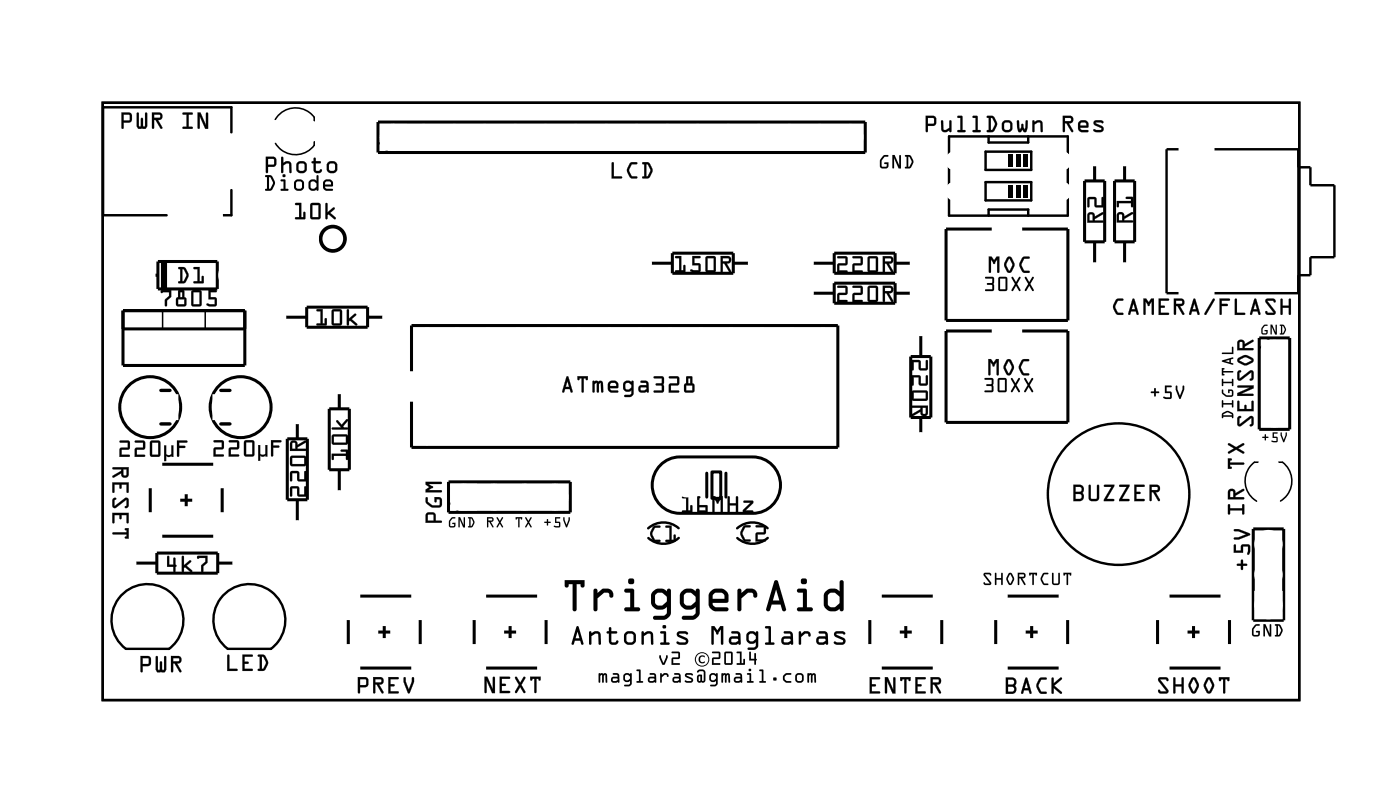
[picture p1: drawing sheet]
<svg xmlns="http://www.w3.org/2000/svg" width="117mm" height="67mm" viewBox="0 0 117 67" stroke-linecap="round" stroke-linejoin="round" font-family="sans-serif">
<g fill="none" stroke="#000" stroke-width=".2">
<path d="M8.6 8.6h99.8v49.8h-99.8zM19.3 11v-2.1h-10.7v9h5.3M19.3 15.8v2.1h-.7M79.2 11.4h9.9v6.6h-9.9zM82.2 12.6h3.8v1.6h-3.8zM82.2 15.2h3.8v1.5h-3.8zM82.5 11.4v.5h3.3v-.5M82.5 18v-.5h3.3v.5M98.3 12.4h-1v12h1M101.3 12.4h7v12h-7M108.3 13.9h1v1.5h2v6h-2v1.5h-1M10.4 49.4a3 3 0 0 1 4.3 .4 3 3 0 0 1-.6 4.3h-3.6a3 3 0 0 1-.1-4.7z"/>
<path d="M18.9 49.4a3 3 0 0 1 4.3 .4 3 3 0 0 1-.6 4.3h-3.6a3 3 0 0 1-.1-4.7zM56.6 44a1.9 1.9 0 0 0-2.5 0M56.6 44.8a1.9 1.9 0 0 1-2.5 .1M64 44a1.9 1.9 0 0 0-2.5 0M64 44.8a1.9 1.9 0 0 1-2.5 .1"/>
<circle cx="93.3" cy="41.2" r="5.9"/>
</g>
<path d="M8.6 8.6h99.8v49.8h-99.8z" fill="none" stroke="#000" stroke-width=".08"/>
<g fill="#000">
<path d="M84.1 12.9h.4v1h-.4zM84.1 15.4h.4v1.1h-.4zM84.7 12.9h.4v1h-.4zM84.7 15.4h.4v1.1h-.4zM85.4 12.9h.4v1h-.4zM85.4 15.4h.4v1.1h-.4zM13.7 37.1h.2v.8a.3 .3 0 0 0 .4 0v-.8h.2v1h-.2v-.1a.28 .28 0 0 1-.4 0v.4h-.2zM14.8 36.7h.7l.1 .1-.1 .1h-.6v.3h.5l.1 .1h-.1h-.5v.7v.1l-.1-.1zM21.5 37.1h.2v.7a.3 .3 0 0 0 .4 0v-.7h.2v1h-.2v-.1a.28 .28 0 0 1-.4 0v.4h-.2zM22.6 36.7h.8l.1 .1-.1 .1h-.6v.2h.4l.1 .1-.1 .1h-.4v.7l-.1 .1-.1-.1z"/>
<path d="M10.1 9.4h.7l.2 .2-.1 .6h-.6v.5a.1 .1 0 0 1-.1 .1 .1 .1 0 0 1-.1-.1zM10.1 9.4v1.3h.1h.1v-.5l.6-.1 .1-.5-.2-.2zM10.3 9.6v.4h.5v-.4zM10.3 9.5l.5 .1v.4l-.5 .1zM11.4 9.4l.2 .1v1.1l.2-.1-.1-.6a.1 .1 0 0 1 .1-.1 .1 .1 0 0 1 .1 .1v.6l.1 .1 .1-1.1a.1 .1 0 0 1 .1-.1 .1 .1 0 0 1 .1 .1v1l-.2 .2h-.3l-.2 .1-.2-.3zM11.4 9.4v1.1l.1 .2h.3h.3l.2-.2v-1.1h-.1l-.1 .1v1l-.1 .1-.1-.1v-.6l-.1-.1v.7l-.2 .1v-1.1zM12.7 9.4h.6a.32 .32 0 0 1 .3 .3 .32 .32 0 0 1-.4 .3l.3 .6a.1 .1 0 0 1 0 .1 .1 .1 0 0 1-.1 0l-.4-.7h-.1v.7a.1 .1 0 0 1-.1 .1 .1 .1 0 0 1-.1-.1zM12.7 9.4v1.3h.1v-.7h.2l.4 .7h.1l-.3-.7a.31 .31 0 0 0 .3-.2 .31 .31 0 0 0-.2-.4zM12.9 9.6v.2h.5l-.1-.2zM12.8 9.5l.5 .1 .1 .2h-.6zM15.2 9.4h.8a.1 .1 0 0 1 .1 .1 .1 .1 0 0 1-.1 .1h-.3v1h.3a.1 .1 0 0 1 .1 .1 .1 .1 0 0 1-.1 .1h-.7a.1 .1 0 0 1-.1-.1 .1 .1 0 0 1 .1-.1h.3v-1h-.3zM15.2 9.4l.1 .1h.3v1.1h-.3l-.1 .1h.8v-.1h-.3v-1.1h.3l.1-.1zM16.5 9.4h.2l.5 1v-.9a.1 .1 0 0 1 .1-.1 .1 .1 0 0 1 .1 .1v1.3h-.3l-.4-1.1v1a.1 .1 0 0 1-.1 .1 .1 .1 0 0 1-.1-.1zM16.5 9.4v1.3h.1h.1v-1l.4 1h.3l-.1-1.3h-.1v.1v1l-.5-1.1z"/>
<path d="M10.1 9.4h.7l.2 .2-.1 .5-.6 .1v.5h-.1h-.1zM10.3 9.6v.4h.5v-.4zM11.4 9.4l.2 .1v1.1l.2-.1v-.6v-.1l.1 .1v.6l.1 .1 .1-.1v-1l.1-.1h.1v1.1l-.2 .2h-.6l-.1-.2zM12.7 9.4h.6a.31 .31 0 0 1 .2 .3 .31 .31 0 0 1-.3 .3l.3 .7h-.1l-.4-.7h-.1v.7h-.2zM12.9 9.6v.2h.5l-.1-.2zM15.2 9.4h.9l-.1 .1-.3 .1v1h.3v.1h-.8l.1-.1h.3v-1l-.3-.1zM16.5 9.4h.2l.5 1v-.9l.1-.1 .1 1.3h-.3l-.4-1v1h-.1h-.1z"/>
<path d="M22.1 14.6h.5l.3 .6v.2l-.3 .5h-.5v-.1l.2-.1v-.9l-.2-.1zM22.1 14.6v.1l.2 .1v.9l-.2 .1v.1h.5l.3-.5v-.2l-.3-.6zM22.4 14.8v.9h.1l.3-.4-.2-.5zM22.4 14.8h.2l.2 .5-.3 .4h-.1zM23.4 15h.4v.7l.2 .1v.1h-.6v-.2h.2v-.6h-.2zM23.4 15v.1h.2v.6h-.2v.2h.6v-.1l-.2-.1v-.7zM23.6 14.7a.13 .13 0 0 1 .2 0 .13 .13 0 0 1-.2 0zM23.6 14.6a.13 .13 0 0 0 .2 0 .13 .13 0 0 0-.2 0zM24.5 15.4a.48 .48 0 0 1 .9 0 .48 .48 0 0 1-.9 0zM24.5 15.4a.48 .48 0 0 0 .9 0 .48 .48 0 0 0-.9 0zM24.7 15.2v.5h.1h.3l.1-.1v-.4l-.2-.1zM24.7 15.2l.3-.1 .2 .1v.4l-.1 .1h-.3h-.1zM25.8 15.1l.2-.1 .4 .1v-.5h.1v1.3h-.1v-.1l-.4 .1-.2-.1-.1-.2zM25.8 15.1l-.1 .5 .1 .2 .2 .1 .4-.1 .1 .1v-1.3h-.1v.5l-.4-.1zM25.9 15.2v.4l.3 .1 .2-.1v-.3l-.2-.2zM25.9 15.2l.3-.1 .2 .2v.3l-.2 .1-.3-.1zM27 15.1l.3-.1h.2l.2 .1 .1 .2v.2l-.7 .1 .1 .1h.5l.1 .2h-.6l-.2-.1-.1-.2zM27 15.1l-.1 .5 .1 .2 .2 .1h.6l-.1-.2h-.5l-.1-.1 .7-.1v-.2l-.1-.2-.2-.1h-.2zM27.1 15.2v.2h.5l-.1-.3zM27.1 15.2l.4-.1 .1 .3h-.5z"/>
<path d="M22.1 14.6h.5a.77 .77 0 0 1 .1 1.2l-.1 .1h-.5v-.1l.2-.1v-.9l-.2-.1zM22.4 14.8v.9h.1l.3-.4-.2-.5zM23.4 15h.4v.7l.2 .1v.1h-.6v-.2h.2v-.6h-.2zM23.6 14.7a.13 .13 0 0 1 .2 0 .13 .13 0 0 1-.2 0zM24.5 15.4a.48 .48 0 0 1 .9 0 .48 .48 0 0 1-.9 0zM24.7 15.2v.5h.1h.3l.1-.1v-.4l-.2-.1zM25.8 15.1l.2-.1 .4 .1v-.5h.1v1.3l-.1-.1-.4 .1-.2-.1-.1-.2zM25.9 15.2v.4l.3 .1 .2-.1v-.3l-.2-.2zM27 15.1l.3-.1h.2l.2 .1 .1 .2v.2l-.7 .1 .1 .1h.5l.1 .2h-.6l-.2-.1-.1-.2zM27.1 15.2v.2h.5l-.1-.3z"/>
<path d="M22.2 13.1h.7l.2 .2-.1 .5-.6 .1v.4a.1 .1 0 0 1-.1 .1 .1 .1 0 0 1-.1-.1zM22.2 13.1v1.2l.1 .1v-.1v-.4l.7-.1v-.5l-.1-.2zM22.4 13.2v.5h.4v-.4zM22.3 13.2l.5 .1v.4h-.5zM23.5 13.1h.1v.5a.39 .39 0 0 1 .7 .1v.6a.09 .09 0 0 1-.1 .1 .09 .09 0 0 1-.1-.1v-.6l-.2-.1-.3 .2v.5a.1 .1 0 0 1-.1 .1 .1 .1 0 0 1-.1-.1zM23.5 13.1v1.3h.1v-.6l.3-.2 .2 .1 .1 .7h.1v-.7a.32 .32 0 0 0-.5-.2l-.2 .1v-.5zM24.7 13.9a.51 .51 0 0 1 1 0 .51 .51 0 0 1-1 0zM24.7 13.9a.5 .5 0 0 0 1 0 .5 .5 0 0 0-1 0zM24.9 13.7v.5h.1h.4v-.5l-.4-.1zM24.9 13.7l.4-.1 .1 .1v.4l-.1 .1-.3 .1-.1-.1zM26.2 13.2h.1v.2h.4a.1 .1 0 0 1 .1 .1 .1 .1 0 0 1-.1 .1h-.4v.6h.3l.1-.1h.1a.21 .21 0 0 1 0 .3 .21 .21 0 0 1-.2 0h-.3l-.1-.1v-.7h-.1a.1 .1 0 0 1-.1-.1 .1 .1 0 0 1 .1-.1h.1zM26.2 13.2v.2l-.2 .1 .2 .1v.6a.37 .37 0 0 0 .3 .2 .37 .37 0 0 0 .4-.2l-.1-.1-.2 .2-.3-.1v-.6h.4l.1-.1-.1-.1h-.4v-.2zM27.2 13.9a.51 .51 0 0 1 1 0 .51 .51 0 0 1-1 0zM27.2 13.9a.5 .5 0 0 0 1 0 .5 .5 0 0 0-1 0zM27.5 13.7v.5h.1h.3v-.5l-.3-.1zM27.5 13.7l.3-.1 .1 .1 .1 .4-.1 .1-.3 .1-.2-.1z"/>
<path d="M22.2 13.1h.7l.1 .2v.5l-.6 .1v.4l-.1 .1-.1-.1zM22.4 13.2v.5h.4v-.4zM23.5 13.1h.1v.5a.38 .38 0 0 1 .4-.2 .38 .38 0 0 1 .3 .3v.7h-.2v-.7l-.1-.1-.4 .2v.6h-.1zM24.7 13.9a.5 .5 0 0 1 1 0 .5 .5 0 0 1-1 0zM24.9 13.7v.5l.1 .1 .3-.1 .1-.1v-.4l-.1-.1zM26.2 13.2h.1v.2h.4l.1 .1-.1 .1h-.4l.1 .6h.2l.2-.1v.1a.35 .35 0 0 1-.3 .3 .35 .35 0 0 1-.3-.3v-.6l-.2-.1 .2-.1zM27.2 13.9a.5 .5 0 0 1 1 0 .5 .5 0 0 1-1 0zM27.5 13.7v.5l.1 .1 .3-.1v-.1v-.4l-.1-.1z"/>
<path d="M24.6 16.9h.5v1.2h.2v-.4a.1 .1 0 0 1 .1-.1 .1 .1 0 0 1 .1 .1v.6h-.8a.1 .1 0 0 1-.1-.1 .1 .1 0 0 1 .1-.1h.2v-1h-.2zM24.6 17l.1 .1h.3v1h-.3l-.1 .1 .8 .1v-.6h-.1v.4h-.2v-1.2zM25.9 17l.7-.1 .1 .1 .1 1.1-.2 .2h-.6l-.1-.1zM25.9 17v1.2l.1 .1h.6l.1-.2v-1.1l-.1-.1zM26 17.1v1h.6v-1zM26 17.1h.6v1h-.6zM27.2 16.9l.1 .1v.7l.5-.4a.09 .09 0 0 1 .1 0 .09 .09 0 0 1 0 .1l-.4 .3 .5 .4a.1 .1 0 0 1 0 .2 .1 .1 0 0 1-.1 0l-.5-.4h-.1v.3a.1 .1 0 0 1-.1 .1 .1 .1 0 0 1-.1-.1zM27.2 17v1.2h.1v-.3h.1l.6 .4v-.2l-.5-.4 .4-.4h-.1l-.5 .4v-.7z"/>
<path d="M24.6 16.9h.5v1.2h.2v-.4h.1v.6l-.8-.1 .1-.1h.2v-1h-.2zM25.9 17l.7-.1 .1 .1v1.1l-.1 .2h-.6l-.1-.1zM26 17.1v1h.6v-1zM27.2 16.9l.1 .1v.7l.5-.4h.1l-.4 .4 .5 .4v.2l-.6-.4h-.1v.4l-.2-.1z"/>
<path d="M51 13.5l.2 .1v1.1h.6a.1 .1 0 0 1 .1 .1 .1 .1 0 0 1-.1 .1h-.8zM51.1 13.6l-.1 1.3h.8v-.2h-.6v-1.1zM52.5 13.6l.6-.1a.1 .1 0 0 1 .1 .1 .1 .1 0 0 1-.1 .1h-.4l-.2 .5 .2 .5h.4a.1 .1 0 0 1 .1 .1 .1 .1 0 0 1-.1 .1l-.5-.1-.3-.4v-.3zM52.6 13.6l-.3 .4a.83 .83 0 0 0 .4 .9h.4l.1-.1-.1-.1h-.4l-.2-.4v-.2l.2-.4h.4l.1-.1-.1-.1h-.4zM53.6 13.5l.5 .1 .3 .6-.2 .6-.6 .1a.1 .1 0 0 1 0-.1 .1 .1 0 0 1 0-.1h.1v-1h-.1zM53.6 13.6v.1h.1v1h-.1v.1l.4 .1 .4-.5v-.4l-.3-.4zM53.9 13.7v1h.1l.2-.5-.2-.5zM53.9 13.7h.2l.2 .5-.3 .5h-.1z"/>
<path d="M51 13.5l.2 .1v1.1h.6v.2h-.8zM52.5 13.6l.2-.1 .5 .1-.1 .1h-.4l-.2 .5 .2 .5h.4l.1 .1-.1 .1a.6 .6 0 0 1-.8-.6v-.3zM53.6 13.5l.5 .1a.8 .8 0 0 1 .1 1.1l-.2 .2-.4-.1v-.1h.1v-1h-.1zM53.9 13.7v1h.1l.3-.5-.3-.5z"/>
<path d="M73.6 13l.2-.1 .3 .1v.1h-.3l-.3 .3 .1 .5h.4v-.2h-.2v-.1l.3-.1v.4l-.1 .1h-.5l-.1-.1v-.6zM73.6 13a.75 .75 0 0 0-.1 1h.5l.1-.2v-.3h-.3v.1l.2 .1-.1 .2h-.4l.1-.6 .2-.2 .3-.1-.3-.1zM74.4 12.9h.2l.4 .9v-.8h.1v1h-.1l-.4-.8v.8h-.2zM74.4 12.9v1.1h.2v-.8l.4 .8h.1v-1h-.1v.8l-.4-.9zM75.5 12.9l.4 .1 .3 .4v.2l-.3 .4h-.4l.1-.1v-.8l-.1-.1zM75.5 12.9v.1l.1 .1v.8l-.1 .1h.4l.3-.4v-.3l-.3-.3zM75.8 13.1v.8l.2-.4-.1-.4zM75.8 13.1h.1l.1 .4-.2 .4z"/>
<path d="M73.6 13l.2-.1 .3 .1-.3 .1-.2 .2-.1 .6h.4l.1-.2h-.2l-.1-.1 .4-.1v.4l-.1 .1h-.4h-.2v-.2a.78 .78 0 0 1 .2-.8zM74.4 12.9h.2l.4 .9v-.8h.1v1h-.1l-.4-.8v.8h-.2zM75.5 12.9l.4 .1a.66 .66 0 0 1 .1 .9l-.1 .1h-.4l.1-.1v-.8l-.1-.1zM75.8 13.1v.8l.2-.4-.1-.4z"/>
<path d="M77.2 9.6l.7 .1 .2 .2-.1 .5-.6 .1v.4a.1 .1 0 0 1-.1 .1 .1 .1 0 0 1-.1-.1zM77.2 9.7v1.2l.1 .1 .1-.1v-.4l.6-.1 .1-.5-.2-.2zM77.4 9.8v.5h.5v-.4zM77.4 9.8l.5 .1v.4h-.5zM78.5 10l.2 .1v.7h.1l.4-.1v-.6a.1 .1 0 0 1 .1-.1 .1 .1 0 0 1 .1 .1v.8a.11 .11 0 0 1-.2 .1 .1 .1 0 0 1 0-.1 .39 .39 0 0 1-.7-.1zM78.5 10.1v.7a.32 .32 0 0 0 .5 .2l.2-.1v.1h.1v-.9h-.1v.6l-.4 .1h-.1l-.1-.7zM79.9 9.7h.4v1.1h.1a.1 .1 0 0 1 .1 .1 .1 .1 0 0 1-.1 .1h-.5a.1 .1 0 0 1-.1-.1 .1 .1 0 0 1 .1-.1h.2v-1h-.2zM79.9 9.7v.1h.2v1l-.2 .1v.1h.6v-.1l-.2-.1v-1.1zM81.1 9.7h.4v1.1h.2a.1 .1 0 0 1 .1 .1 .1 .1 0 0 1-.1 .1h-.5a.1 .1 0 0 1-.1-.1 .1 .1 0 0 1 .1-.1h.2v-1h-.2zM81.1 9.7l.1 .1h.2v1l-.2 .1-.1 .1h.7v-.1l-.3-.1v-1.1zM82.3 9.7h.6l.3 .6-.3 .6-.5 .1a.1 .1 0 0 1-.1-.1 .1 .1 0 0 1 .1-.1h.1v-1h-.2zM82.3 9.7v.1h.2v1l-.1 .1-.1 .1h.5l.3-.5v-.3l-.3-.5zM82.6 9.8l.1 1h.1l.2-.5-.2-.4zM82.6 9.8l.2 .1 .2 .4-.3 .5h-.1zM83.5 10.5a.51 .51 0 0 1 1 0 .51 .51 0 0 1-1 0zM83.5 10.5a.5 .5 0 0 0 1 0 .5 .5 0 0 0-1 0zM83.8 10.3v.5h.1h.3v-.5l-.3-.1zM83.8 10.3l.3-.1 .2 .1v.4l-.1 .1h-.3h-.1zM84.8 10l.2 .1 .1 .7 .1-.4a.1 .1 0 0 1 .1-.1 .1 .1 0 0 1 .1 .1l.1 .4v-.7a.1 .1 0 0 1 .1-.1 .1 .1 0 0 1 .1 .1l-.1 .9h-.2l-.1-.2-.2 .2h-.1l-.2-.4zM84.8 10.1v.5l.1 .4h.2l.2-.2 .1 .2h.2l.1-.3v-.6h-.2v.7l-.2-.5-.2 .5-.1-.7zM86.1 10h.2v.2a.39 .39 0 0 1 .7 .1v.6a.09 .09 0 0 1-.1 .1 .09 .09 0 0 1-.1-.1v-.6l-.2-.1-.3 .2v.5a.1 .1 0 0 1-.1 .1 .1 .1 0 0 1-.1-.1zM86.1 10.1l.1 .9 .1-.1v-.5l.3-.2h.2v.8h.1l.1-.7a.32 .32 0 0 0-.5-.2l-.2 .1v-.1zM88.6 9.6h.7a.32 .32 0 0 1 .2 .4 .32 .32 0 0 1-.4 .3l.4 .6a.1 .1 0 0 1 0 .1 .1 .1 0 0 1-.2 0l-.4-.7h-.1v.6a.1 .1 0 0 1-.1 .1 .1 .1 0 0 1-.1-.1zM88.6 9.7l.1 1.3 .1-.1v-.6h.1l.4 .7h.2l-.4-.7a.31 .31 0 0 0 .4-.3 .31 .31 0 0 0-.2-.3zM88.8 9.8v.3l.5-.1v-.2zM88.8 9.8h.5v.2l-.5 .1zM90 10.1l.2-.1h.3l.2 .1 .1 .2v.3h-.7l.1 .2h.5a.1 .1 0 0 1 .1 .1 .1 .1 0 0 1-.1 .1h-.5l-.2-.1-.1-.2zM90 10.2l-.1 .5 .1 .2 .2 .1h.6l-.1-.1-.5-.1-.1-.1v-.1h.7v-.3l-.1-.2-.2-.1h-.3zM90.1 10.3v.2h.5l-.1-.3zM90.1 10.3l.4-.1 .1 .3h-.5zM91.3 10.1v-.1a.71 .71 0 0 1 .7 .1 .12 .12 0 0 1 0 .2 .12 .12 0 0 1-.2-.1l-.4 .1 .5 .2a.28 .28 0 0 1 .2 .3 .28 .28 0 0 1-.3 .2l-.6-.1a.12 .12 0 0 1 .1-.1 .12 .12 0 0 1 .1 0h.4l.1-.1-.6-.3-.1-.2zM91.3 10.1l-.1 .1 .1 .2 .6 .3-.1 .1h-.6v.1l.3 .1h.4l.1-.2v-.3l-.6-.2 .4-.1a.11 .11 0 0 0 .2 .1 .1 .1 0 0 0 0-.2l-.2-.1z"/>
<path d="M77.2 9.7h.7l.2 .2-.1 .5-.6 .1v.4l-.1 .1-.1-.1zM77.4 9.8v.5h.5v-.4zM78.5 10.1h.2v.7h.1l.4-.1v-.6h.1v.9h-.1v-.1a.38 .38 0 0 1-.4 .1 .38 .38 0 0 1-.3-.2zM79.9 9.7h.4v1.1l.2 .1v.1h-.7l.1-.2h.2v-1h-.2zM81.1 9.7h.4v1.1l.3 .1v.1h-.7l.1-.2h.2v-1h-.2zM82.3 9.7h.5a.8 .8 0 0 1 .1 1.2l-.1 .1h-.5v-.1l.2-.1v-1h-.2zM82.6 9.8v1h.1l.3-.5-.2-.4zM83.5 10.5a.5 .5 0 0 1 1 0 .5 .5 0 0 1-1 0zM83.8 10.3v.5h.1h.3l.1-.1-.1-.4-.1-.1zM84.8 10.1h.2l.1 .7 .2-.5 .2 .5 .1-.7 .1-.1v.1a.95 .95 0 0 1-.1 .9h-.2l-.1-.2-.2 .2h-.1a.95 .95 0 0 1-.2-.9zM86.1 10.1h.2v.1a.38 .38 0 0 1 .4-.2 .38 .38 0 0 1 .3 .3l-.1 .7h-.1v-.7l-.2-.1-.3 .2v.6h-.1zM88.6 9.7h.7a.31 .31 0 0 1 .2 .3 .31 .31 0 0 1-.4 .3l.4 .7h-.1l-.5-.7h-.1v.6l-.1 .1zM88.8 9.8v.3l.5-.1v-.2zM90 10.2l.2-.2h.3l.2 .1 .1 .2v.3l-.7 .1 .1 .1h.5l.1 .2h-.6l-.2-.1-.1-.2zM90.1 10.3v.2h.5l-.1-.3zM91.3 10.1l.5-.1 .2 .2a.12 .12 0 0 1-.1 .1 .12 .12 0 0 1-.1-.1l-.4 .1 .5 .2a.27 .27 0 0 1 .1 .3 .27 .27 0 0 1-.2 .2h-.5l-.1-.1v-.1h.6l.1-.1-.6-.3-.1-.2z"/>
<path d="M90.8 17.8a.32 .32 0 0 1 .3-.1 .32 .32 0 0 1 .2 .4l.7-.4v.1l-.7 .5v.1h.7v.1l-1.3 .1zM90.9 17.9v.5h.2v-.5zM90.7 16.5l.6-.1 .2 .2v.5h.4v-.6l.1-.1 .1 .9-.8-.1v-.6h-.4v.6l-.2 .1z"/>
<path d="M90.8 17.8a.32 .32 0 0 1 .3-.1 .32 .32 0 0 1 .2 .4l.6-.4a.1 .1 0 0 1 .1 0 .1 .1 0 0 1 0 .2l-.7 .4v.1h.7a.1 .1 0 0 1 .1 .1 .1 .1 0 0 1-.1 .1h-1.3v-.6zM90.8 17.8l-.1 .8 1.3-.1v-.1h-.7v-.1l.7-.4v-.2l-.7 .4a.31 .31 0 0 0-.1-.4 .31 .31 0 0 0-.4 .1zM90.9 17.9v.5h.2v-.5zM90.9 17.9h.2v.5h-.2zM90.7 16.5h.7l.1 .6h.4v-.6a.1 .1 0 0 1 .1-.1 .1 .1 0 0 1 .1 .1v.8l-.8-.1v-.6h-.4v.6a.1 .1 0 0 1-.1 .1 .1 .1 0 0 1-.1-.1zM90.7 16.5v.8l.2-.1v-.6h.4v.6l.8 .1-.1-.9-.1 .1v.6h-.5v-.5l-.1-.2z"/>
<path d="M93.2 17.8a.32 .32 0 0 1 .4-.1 .32 .32 0 0 1 .2 .3l.7-.3v.1l-.7 .5v.1h.6l.1 .1-1.4 .1zM93.4 17.9l-.1 .5h.3v-.5zM93.1 16.8h1.2v-.2h-.4v-.1l.6-.1v.8h-.2v-.3h-1v.3l-.1 .1z"/>
<path d="M93.2 17.8a.32 .32 0 0 1 .4-.1 .32 .32 0 0 1 .2 .3l.6-.3a.1 .1 0 0 1 .1 0 .1 .1 0 0 1 0 .2l-.7 .4v.1h.6a.1 .1 0 0 1 .1 .1 .1 .1 0 0 1-.1 .1h-1.3v-.7zM93.2 17.8l-.1 .8 1.4-.1-.1-.1h-.6v-.2l.7-.4v-.1l-.7 .4a.31 .31 0 0 0-.2-.4 .31 .31 0 0 0-.4 .1zM93.4 17.9l-.1 .5h.3v-.5zM93.3 17.9h.3v.5h-.3zM93.1 16.7l1.2 .1v-.2h-.3a.1 .1 0 0 1-.1-.1 .1 .1 0 0 1 .1-.1h.5v.8a.1 .1 0 0 1-.1 .1 .1 .1 0 0 1-.1-.1v-.3h-1v.3a.1 .1 0 0 1-.1 .1 .1 .1 0 0 1-.1-.1zM93.1 16.8l.1 .5 .1-.1v-.3h1v.3h.2v-.8l-.6 .1v.1h.4v.2z"/>
<path d="M9.4 39h1.3v.6a.31 .31 0 0 1-.3 .2 .31 .31 0 0 1-.3-.3l-.7 .3v-.1l.7-.5v-.1h-.7zM10.3 39.1v.5h.2l.1-.5zM9.4 40.2h1.3v.8h-.1v-.6h-.5v.3h-.1v-.3h-.5v.6l-.1 .1zM9.4 41.6l.3-.1-.2 .2 .1 .5 .8-.7h.2l.1 .2v.5l-.1 .1h-.2l.2-.2-.1-.4-.8 .6h-.2l-.1-.1zM9.4 42.8h1.3v.8h-.1v-.7h-.5v.3v.1l-.1-.1v-.3h-.5v.6l-.1 .1zM9.4 44.4h1.2v-.2h-.2v-.1l.3-.1v.9l-.3-.1 .2-.1v-.1h-1.1z"/>
<path d="M9.4 39l1.3-.1v.7a.32 .32 0 0 1-.3 .2 .32 .32 0 0 1-.3-.3l-.6 .3a.1 .1 0 0 1-.1 0 .1 .1 0 0 1 0-.2l.7-.4v-.1h-.7zM9.4 39v.1h.7v.2l-.7 .4v.1l.7-.4a.31 .31 0 0 0 .3 .4 .31 .31 0 0 0 .3-.2v-.6zM10.3 39.1v.5h.2l.1-.5zM10.3 39.1h.3l-.1 .5h-.2zM9.4 40.2h1.3v.8a.1 .1 0 0 1-.1 .1 .1 .1 0 0 1-.1-.1l.1-.6h-.5v.3a.1 .1 0 0 1 0 .1 .1 .1 0 0 1-.1-.1v-.3h-.5l.1 .6a.1 .1 0 0 1-.1 .1 .1 .1 0 0 1-.1-.1zM9.4 40.2v.9l.1-.1v-.6h.5v.3h.1v-.3h.5v.6h.1v-.8zM9.4 41.6l.2-.1a.13 .13 0 0 1 .1 .1 .13 .13 0 0 1-.1 .1v.5l.8-.7a.21 .21 0 0 1 .3 .2v.5l-.2 .2a.13 .13 0 0 1-.1-.2 .13 .13 0 0 1 .1-.1v-.4l-.8 .6a.21 .21 0 0 1-.2 .1 .21 .21 0 0 1-.1-.2zM9.4 41.6v.6l.2 .2 .9-.7 .1 .4-.2 .2h.2l.1-.1v-.5a.2 .2 0 0 0-.3-.2l-.8 .7-.1-.5 .2-.2zM9.4 42.8h1.3v.7a.1 .1 0 0 1-.1 .1 .1 .1 0 0 1-.1-.1l.1-.6h-.5v.3a.1 .1 0 0 1 0 .1 .1 .1 0 0 1-.1-.1v-.3h-.5l.1 .6a.1 .1 0 0 1-.1 .1 .1 .1 0 0 1-.1-.1zM9.4 42.8v.8l.1-.1v-.6h.5v.3l.1 .1v-.1v-.3h.5v.7h.1v-.8zM9.4 44.4h1.2v-.2a.11 .11 0 0 1-.2 0 .11 .11 0 0 1 .1-.2h.2v.9h-.2a.1 .1 0 0 1-.1-.1 .11 .11 0 0 1 .2-.1v-.1h-1.1l-.1-.1zM9.4 44.4l.1 .1h1.1v.2l-.2 .1 .3 .1v-.9l-.3 .1 .2 .1v.2z"/>
<path d="M10 36.7h.7l.1 .1v.6l-.7 .1v.4h.6a.1 .1 0 0 1 .1 .1 .1 .1 0 0 1-.1 .1h-.7v-.7l.7-.1v-.4h-.7zM10 36.8v.1h.7v.4l-.7 .1v.7h.8v-.2h-.7v-.4l.7-.1v-.6l-.1-.1zM11.3 36.7h.6l.2 .1v.6l-.7 .1v.4h.6a.1 .1 0 0 1 .1 .1 .1 .1 0 0 1-.1 .1h-.8l.1-.7 .6-.1v-.4h-.6zM11.3 36.8v.1h.6v.4l-.6 .1-.1 .7h.8v-.2h-.6v-.4l.6-.1 .1-.6-.2-.1zM12.6 36.8l.6-.1 .2 .1v1.1l-.1 .2h-.6l-.2-.1zM12.6 36.8l-.1 1.2 .2 .1h.6l.1-.2v-1.1l-.2-.1zM12.7 36.9v1h.5v-1zM12.7 36.9h.5v1h-.5z"/>
<path d="M10 36.8l.7-.1 .1 .1v.6l-.7 .1v.4h.7v.2h-.8v-.7l.7-.1v-.4h-.7zM11.3 36.8l.6-.1 .2 .1v.6l-.7 .1v.4h.7v.2h-.9l.1-.7 .6-.1v-.4h-.6zM12.6 36.8l.6-.1 .2 .1v1.1l-.1 .2h-.6l-.2-.1zM12.7 36.9v1h.5v-1z"/>
<path d="M13.4 24.2h.9v.6l-.4 .3v.4a.1 .1 0 0 1-.1 .1 .1 .1 0 0 1-.1-.1l.1-.5 .3-.3v-.3h-.5h-.1zM13.4 24.2l.1 .2h.6v.3l-.3 .3v.5h.1v-.5l.4-.2v-.6zM14.9 24.2h.5v.6l.2 .2v.4l-.2 .1-.5 .1-.2-.2v-.4l.2-.2zM14.9 24.2v.6l-.2 .2v.4l.2 .1h.5l.1-.1v-.4l-.1-.2v-.6zM14.9 25v.4h.5v-.4zM14.8 24.9h.6v.5h-.6zM15 24.4v.4h.2v-.4zM15 24.4h.2v.4h-.2zM16 24.2h.6l.2 .1v1.1l-.1 .1-.6 .1-.1-.2zM16 24.2v1.2l.1 .1h.6l.1-.1v-1.1l-.2-.1zM16.1 24.4v1h.5v-1zM16.1 24.4h.6v1h-.6zM17.4 24.2h.6a.1 .1 0 0 1 .1 .1 .1 .1 0 0 1-.1 .1h-.4v.4h.4l.1 .6-.2 .2-.6-.1a.11 .11 0 0 1-.1-.2 .1 .1 0 0 1 .1 0l.6 .1v-.4h-.5zM17.4 24.2v.8l.5-.1v.5l-.6-.1-.1 .1 .3 .1h.5l.1-.1v-.5l-.1-.1h-.4v-.4l.4-.1 .1-.1z"/>
<path d="M13.4 24.2h.9v.6l-.4 .3v.4h-.1v-.5l.3-.3v-.3h-.6zM14.9 24.2h.5v.6l.1 .2v.4l-.1 .1h-.5l-.2-.1v-.4l.2-.2zM14.9 25v.4h.5v-.4zM15 24.4v.4h.2v-.4zM16 24.2h.6l.2 .1v1.1l-.1 .1h-.6l-.1-.1zM16.1 24.4v1h.5v-1zM17.4 24.2h.6l.1 .1-.1 .1h-.4v.4h.4l.1 .1v.5l-.2 .1h-.4a.15 .15 0 0 1-.2 0 .15 .15 0 0 1 0-.2l.6 .1v-.4h-.5z"/>
<path d="M13.7 37.1h.2v.7a.29 .29 0 0 0 .4 0v-.7h.2v1h-.2v-.1a.27 .27 0 0 1-.4 0v.4h-.2zM13.7 37.1v1.3h.2l-.1-.4a.29 .29 0 0 0 .5 0v.1h.2v-1h-.2v.8a.3 .3 0 0 1-.5 0l.1-.8z"/>
<path d="M14.8 36.7h.7a.1 .1 0 0 1 .1 .1 .1 .1 0 0 1-.1 .1h-.6v.3h.5a.1 .1 0 0 1 .1 .1 .1 .1 0 0 1-.1 .1l-.5-.1v.7a.1 .1 0 0 1 0 .1 .1 .1 0 0 1-.1-.1zM14.8 36.7v1.3l.1 .1v-.1v-.7h.5h.1l-.1-.1h-.5v-.3h.6l.1-.1-.1-.1z"/>
<path d="M14.9 22.3h.5l.3 .6-.2 .6-.6 .1a.1 .1 0 0 1-.1-.1 .1 .1 0 0 1 .1-.1h.1v-1h-.1zM14.9 22.3v.1h.1v1.1h-.1v.1h.4l.4-.5v-.3l-.3-.5zM15.2 22.4v1h.1l.2-.5-.2-.4zM15.2 22.4l.2 .1 .2 .4-.3 .6h-.1zM16.1 22.3h.6v1.1h.1v-.3a.1 .1 0 0 1 .1-.1 .1 .1 0 0 1 .1 .1v.5h-.8a.1 .1 0 0 1-.1-.1 .1 .1 0 0 1 .1-.1h.3v-1h-.3zM16.2 22.3v.1h.3v1.1h-.3l-.1 .1h.8v-.6l-.1 .1v.4h-.2l.1-1.2z"/>
<path d="M14.9 22.3h.5a.8 .8 0 0 1 .1 1.2l-.2 .1h-.4v-.1l.1-.1v-1h-.1zM15.2 22.4v1h.1l.3-.5-.3-.4zM16.2 22.3h.5v1.1h.1v-.3l.1-.1v.6h-.8l.1-.1 .3-.1v-1h-.3z"/>
<path d="M17.8 36.7h.7l.2 .1-.1 .6-.6 .1v.4h.6a.1 .1 0 0 1 .1 .1 .1 .1 0 0 1-.1 .1h-.8l.1-.8h.6v-.4h-.6zM17.8 36.7l.1 .2h.6v.4h-.6l-.1 .8 .8-.1v-.1h-.6v-.4l.6-.1 .1-.6-.2-.1zM19.1 36.7h.7l.1 .1v.6l-.6 .1v.4h.6a.1 .1 0 0 1 .1 .1 .1 .1 0 0 1-.1 .1h-.8v-.8h.7v-.4h-.7zM19.1 36.7v.2h.7v.4h-.7v.8l.8-.1v-.1h-.7v-.4l.7-.1v-.6l-.1-.1zM20.4 36.7h.6l.2 .1v1.1l-.1 .2h-.6l-.1-.1zM20.4 36.8v1.1l.1 .2 .6-.1 .1-.1v-1.1l-.2-.1zM20.5 36.9v1h.5v-1zM20.5 36.9h.5v1h-.5z"/>
<path d="M17.8 36.7h.7l.2 .1-.1 .6-.6 .1v.4h.6v.2h-.8l.1-.8h.6v-.4h-.6zM19.1 36.7h.7l.1 .1v.6l-.6 .1v.4h.6v.2h-.8v-.8h.7v-.4h-.7zM20.4 36.8l.6-.1 .2 .1v1.1l-.1 .1-.6 .1-.1-.1zM20.5 36.9v1h.5v-1z"/>
<path d="M21.5 37.1h.2v.7a.29 .29 0 0 0 .4 0v-.7h.2v1h-.2v-.1a.27 .27 0 0 1-.4 0v.4h-.2zM21.5 37.1v1.3h.2v-.5a.29 .29 0 0 0 .5 .1l-.1 .1h.2v-1h-.2v.7a.3 .3 0 0 1-.4 0v-.7z"/>
<path d="M22.6 36.7h.8a.1 .1 0 0 1 .1 .1 .1 .1 0 0 1-.1 .1h-.6v.2h.4a.1 .1 0 0 1 .1 .1 .1 .1 0 0 1-.1 .1h-.4v.7a.1 .1 0 0 1-.1 .1 .1 .1 0 0 1-.1-.1zM22.6 36.7v1.3l.1 .1 .1-.1v-.7h.4l.1-.1h-.1h-.4v-.3h.6l.1-.1-.1-.1z"/>
<path d="M26.4 25.8h.5v1.2h.2v-.4a.1 .1 0 0 1 .1-.1 .1 .1 0 0 1 .1 .1l-.1 .5h-.7a.1 .1 0 0 1-.1 0 .1 .1 0 0 1 .1-.1h.2v-1h-.3zM26.4 25.8v.1h.3v1.1h-.3v.1h.8v-.6l-.1 .1v.4h-.2v-1.2zM27.7 25.8h.7l.1 .1v1.1l-.1 .1h-.6l-.1-.1zM27.7 25.8v1.2l.1 .1h.6l.1-.1v-1.1l-.1-.1zM27.8 26v1h.6v-1zM27.8 25.9h.6v1.1h-.6zM28.9 25.8h.2v.8l.5-.4a.09 .09 0 0 1 .1 0 .09 .09 0 0 1 0 .1l-.4 .3 .5 .4a.1 .1 0 0 1 0 .1 .1 .1 0 0 1-.2 0l-.4-.4-.1 .1v.2a.1 .1 0 0 1-.1 .1 .1 .1 0 0 1-.1-.1zM29 25.8l-.1 1.3h.2v-.3l.1-.1 .5 .4 .1-.1-.5-.4 .4-.4h-.1l-.5 .4v-.7z"/>
<path d="M26.4 25.8h.5v1.2h.2v-.4l.1-.1v.6h-.8v-.1h.3v-1l-.3-.1zM27.7 25.8h.7l.1 .1v1.1l-.1 .1h-.6l-.1-.1zM27.8 26v1h.6v-1zM29 25.8l.1 .1v.7l.5-.4h.1l-.4 .4 .5 .4-.1 .1-.5-.4-.1 .1v.3h-.2z"/>
<path d="M27.7 37.8h1.2v-.1h-.4l-.1-.2h.6v.8h-.1v-.3h-1.1v.3h-.1zM27.7 36.3l1.2-.1 .1 .2v.6l-.1 .1h-1.1l-.1-.2zM27.8 36.4v.5h1.1v-.5zM28.1 35.1h.1l.3 .3 .4-.4h.1v.1l-.4 .5h.1h.3v.2h-1.3l.1-.2h.7l-.4-.4z"/>
<path d="M27.7 37.8h1.2v-.1h-.4a.1 .1 0 0 1-.1-.1 .1 .1 0 0 1 .1-.1h.5v.8a.1 .1 0 0 1-.1 .1 .1 .1 0 0 1-.1-.1l.1-.3h-1.1l.1 .3a.1 .1 0 0 1-.1 .1 .1 .1 0 0 1-.1-.1zM27.7 37.8v.5h.1v-.3h1.1v.3h.1v-.8h-.6l.1 .1h.4v.2zM27.7 36.3l1.2-.1 .1 .2v.6l-.1 .1h-1.1l-.1-.2zM27.7 36.3v.6l.1 .2h1.1l.1-.1v-.6l-.1-.2zM27.8 36.4v.5h1.1v-.5zM27.8 36.4h1.1v.5h-1.1zM28.1 35l.1 .1 .3 .3 .4-.4a.1 .1 0 0 1 .1 0 .1 .1 0 0 1 0 .1l-.4 .5h.1h.2a.1 .1 0 0 1 .1 .1 .1 .1 0 0 1-.1 .1h-1.1a.1 .1 0 0 1-.1-.1 .1 .1 0 0 1 .1-.1h.7l-.4-.4zM28.1 35.1v.1l.4 .4h-.7l-.1 .2h1.3v-.1l-.3-.1h-.1l.4-.5v-.1h-.1l-.4 .4-.3-.3z"/>
<path d="M47.3 31.4h.1l.4 1.2-.1 .1h-.1l-.1-.3h-.4l-.1 .3h-.1zM47.3 31.4l-.4 1.2 .1 .1 .1-.3h.4l.1 .3h.1l.1-.1-.4-1.2zM47.3 31.8l-.1 .5h.3zM47.3 31.7l.2 .6h-.3zM48.2 31.4h.8v.2a.1 .1 0 0 1-.1 .1 .1 .1 0 0 1 0-.2h-.2v1.1a.1 .1 0 0 1-.1 .1 .1 .1 0 0 1-.1-.1v-1.1h-.2a.11 .11 0 0 1 0 .2 .11 .11 0 0 1-.1-.1zM48.2 31.4v.3l.1-.2h.2v1.1l.1 .1 .1-1.2h.2l.1 .2v-.3zM49.4 31.8l.3-.1 .2 .1a.21 .21 0 0 1 .2-.1 .21 .21 0 0 1 .2 .2v.7a.1 .1 0 0 1-.1 .1 .1 .1 0 0 1-.1-.1v-.7l-.1 .1v.6a.1 .1 0 0 1-.1 .1 .1 .1 0 0 1-.1-.1l-.1-.7-.1 .1v.6a.1 .1 0 0 1-.1 .1 .1 .1 0 0 1-.1-.1zM49.5 31.8v.9l.1-.1v-.6l.1-.1 .1 .8h.1v-.7l.2-.1v.7l.2 .1v-.8a.21 .21 0 0 0-.2-.1 .21 .21 0 0 0-.2 0l-.2-.1zM50.8 31.9l.2-.2h.3l.2 .1 .1 .3v.2l-.7 .1 .1 .1h.5a.1 .1 0 0 1 .1 .1 .1 .1 0 0 1-.1 .1h-.5l-.2-.1-.1-.2zM50.8 31.9l-.1 .5 .1 .2 .2 .1h.5v-.1h-.5l-.1-.2 .6-.1 .1-.2-.1-.2-.2-.1-.3-.1zM50.9 32v.2h.5l-.1-.3zM50.9 32l.4-.1 .1 .3h-.5zM52 31.9l.3-.2h.2l.2 .2a.1 .1 0 0 1 0-.2 .11 .11 0 0 1 .2 .1l-.1 1.1-.2 .2h-.5a.1 .1 0 0 1-.1-.1 .1 .1 0 0 1 .1-.1h.5l.1-.4-.3 .2-.3-.2-.1-.2zM52.1 31.8l-.1 .2v.4l.3 .2 .4-.1v.3l-.1 .1h-.5v.1l.4 .1 .2-.1 .1-.2v-1v-.1a.2 .2 0 0 1-.4 0zM52.2 32v.3l.1 .2h.2l.2-.2-.1-.2-.1-.2zM52.2 32l.3-.1 .2 .2v.2l-.2 .2h-.3l-.1-.2zM53.4 31.8l.4-.1 .2 .1 .1 .8a.09 .09 0 0 1-.1 .1 .09 .09 0 0 1-.1-.1l-.4 .1a.32 .32 0 0 1-.3-.3 .32 .32 0 0 1 .3-.3h.4v-.2h-.4zM53.4 31.8l.1 .1 .4 .1v.1h-.4a.31 .31 0 0 0-.3 .3 .31 .31 0 0 0 .3 .3l.4-.1 .2 .1v-.7l-.2-.2zM53.5 32.3v.2l.2 .1 .2-.2v-.1zM53.4 32.3h.5v.1l-.2 .2h-.2zM54.5 31.4h.7l.2 .1-.1 .5 .1 .6-.2 .1h-.6a.1 .1 0 0 1-.1-.1 .1 .1 0 0 1 .1-.1l.6 .1v-.4l-.4-.1a.1 .1 0 0 1-.1-.1 .1 .1 0 0 1 .1 0l.4-.1v-.4h-.6zM54.5 31.4l.1 .1h.6v.4l-.5 .1v.1l.5 .1v.4h-.6l-.1 .1h.8l.1-.1-.1-.6 .1-.5-.2-.1zM55.8 31.4h.7l.1 .1v.6h-.6v.5l.6-.1a.1 .1 0 0 1 .1 .1 .1 .1 0 0 1-.1 .1h-.8v-.7h.7v-.5h-.7zM55.8 31.4v.1h.7v.5h-.7v.7h.8v-.1h-.6v-.5h.6v-.6l-.1-.1zM57.2 31.4h.5v.6l.2 .1v.5l-.1 .1h-.6l-.1-.1-.1-.5 .2-.1zM57.3 31.4l-.1 .6-.1 .1v.5l.1 .1h.6l.1-.1v-.5l-.2-.1v-.6zM57.2 32.1v.5h.5v-.5zM57.2 32.1h.6v.5h-.6zM57.4 31.5v.5h.2v-.5zM57.4 31.5h.2v.5h-.2z"/>
<path d="M47.3 31.4h.1l.4 1.2-.1 .1h-.1l-.1-.3h-.4v.3h-.2zM47.3 31.8l-.1 .5h.3zM48.2 31.4h.8v.3h-.1v-.2h-.2l-.1 1.2-.1-.1v-1.1h-.2v.2h-.1zM49.4 31.8h.8l.1 .9h-.2v-.8l-.1 .1-.1 .7h-.1l-.1-.8-.1 .1v.7h-.2zM50.8 31.9l.2-.2h.3l.2 .2 .1 .2-.1 .2-.6 .1 .1 .1 .5 .1v.1h-.5l-.2-.1-.1-.2zM50.9 32v.2h.5l-.1-.3zM52 31.9l.3-.2 .4 .2v-.2l.1 .1v1l-.2 .3-.5-.1v-.1h.5l.1-.4-.3 .2-.3-.2-.1-.2zM52.2 32l-.1 .3 .1 .2h.3l.2-.2v-.2l-.2-.2zM53.4 31.8h.5l.2 .2v.7l-.2-.1-.4 .1a.31 .31 0 0 1-.3-.3 .31 .31 0 0 1 .3-.3h.4v-.1l-.4-.1zM53.4 32.3l.1 .2 .2 .1 .2-.2v-.1zM54.5 31.4h.7l.2 .1-.1 .5 .1 .6-.1 .1h-.8l.1-.1h.6v-.4l-.5-.1v-.1l.5-.1v-.4h-.6zM55.8 31.4h.7l.1 .1v.6h-.6v.5h.6v.1h-.8v-.7h.7v-.5h-.7zM57.3 31.4h.4v.6l.2 .1v.5l-.1 .1h-.6l-.1-.1v-.5l.1-.1zM57.2 32.1v.5h.5v-.5zM57.4 31.5v.5h.2v-.5z"/>
<path d="M56.3 21.4l.5-.1v1.2h.2v-.3a.1 .1 0 0 1 .1-.1 .1 .1 0 0 1 .1 .1l-.1 .5h-.7a.1 .1 0 0 1-.1-.1 .1 .1 0 0 1 .1-.1h.2v-1h-.3zM56.3 21.4l.1 .1h.3v1h-.3l-.1 .1 .8 .1v-.6h-.1v.4h-.2v-1.2zM57.7 21.3h.6a.1 .1 0 0 1 .1 .1 .1 .1 0 0 1-.1 .1h-.4v.4l.5 .1v.6l-.1 .1-.7-.1a.1 .1 0 0 1 0-.1 .1 .1 0 0 1 .1 0h.6v-.4h-.6zM57.7 21.3v.8h.6v.4h-.6l-.1 .1 .2 .1h.5l.1-.2v-.4l-.1-.1-.4-.1v-.4h.5v-.1zM58.9 21.4l.6-.1 .2 .2v1l-.1 .2h-.6l-.2-.1zM58.9 21.4v1.2l.1 .1h.6l.1-.2v-1l-.2-.1zM59 21.5v1h.5v-1zM59 21.5h.5v1h-.5zM60.1 21.3h.6a.32 .32 0 0 1 .3 .4 .32 .32 0 0 1-.4 .3l.4 .6a.1 .1 0 0 1-.1 .1 .1 .1 0 0 1-.1 0l-.4-.7h-.1v.6a.1 .1 0 0 1-.1 .1 .1 .1 0 0 1-.1-.1zM60.1 21.3l.1 1.4 .1-.1v-.6h.1l.4 .7 .2-.1-.4-.6a.31 .31 0 0 0 .4-.3 .31 .31 0 0 0-.3-.3zM60.3 21.5v.3l.5-.1-.1-.2zM60.3 21.5h.4l.1 .2-.5 .1z"/>
<path d="M56.3 21.4l.5-.1v1.2h.2v-.4h.1v.6h-.8l.1-.2h.2v-1h-.2zM57.7 21.3h.6l.1 .1-.1 .1h-.4v.4l.4 .1h.1v.6l-.1 .1h-.4a.15 .15 0 0 1-.3 0 .15 .15 0 0 1 .1-.2h.6v-.4h-.6zM58.9 21.4l.6-.1 .2 .2v1l-.1 .2h-.6l-.1-.1zM59 21.5v1h.5v-1zM60.1 21.3h.6a.31 .31 0 0 1 .3 .4 .31 .31 0 0 1-.4 .3l.4 .7h-.2l-.4-.7h-.1v.6l-.1 .1zM60.3 21.5v.3l.5-.1-.1-.2z"/>
<path d="M69.8 21.4l.7-.1 .2 .2-.1 .6h-.6v.4h.6a.1 .1 0 0 1 .1 .1 .1 .1 0 0 1-.1 .1h-.8l.1-.7 .6-.1v-.4h-.6zM69.9 21.4v.1h.6v.5h-.6l-.1 .7h.8v-.1h-.6v-.5h.6l.1-.6-.2-.1zM71.1 21.4l.7-.1 .2 .2-.1 .6h-.6v.4h.6a.1 .1 0 0 1 .1 .1 .1 .1 0 0 1-.1 .1h-.8v-.7l.7-.1v-.4h-.7zM71.1 21.4l.1 .1h.6v.5h-.6l-.1 .7h.8v-.1h-.6v-.5h.6v-.6l-.1-.1zM72.4 21.4l.7-.1 .1 .2v1l-.1 .2h-.6l-.1-.1zM72.4 21.4v1.2l.1 .1h.6l.1-.2v-1l-.1-.1zM72.5 21.5v1h.6v-1zM72.5 21.5h.6v1.1h-.6zM73.6 21.3h.6a.32 .32 0 0 1 .3 .4 .32 .32 0 0 1-.4 .3l.4 .6a.1 .1 0 0 1 0 .1 .1 .1 0 0 1-.2 0l-.4-.7h-.1v.6a.1 .1 0 0 1-.1 .1 .1 .1 0 0 1-.1-.1zM73.6 21.4l.1 1.3 .1-.1v-.6h.1l.4 .7h.2l-.4-.7a.31 .31 0 0 0 .4-.3 .31 .31 0 0 0-.3-.3zM73.8 21.5v.3l.5-.1v-.2zM73.8 21.5h.5v.2l-.5 .1z"/>
<path d="M69.8 23.8h.7l.2 .1-.1 .6-.6 .1v.4h.6a.1 .1 0 0 1 .1 .1 .1 .1 0 0 1-.1 .1h-.8l.1-.7 .6-.1v-.4h-.6zM69.9 23.9v.1h.6v.4l-.6 .1-.1 .7h.8v-.2h-.6v-.4l.6-.1 .1-.6-.2-.1zM71.1 23.8h.7l.2 .1-.1 .6-.6 .1v.4h.6a.1 .1 0 0 1 .1 .1 .1 .1 0 0 1-.1 .1h-.8v-.7l.7-.1v-.4h-.7zM71.1 23.9l.1 .1h.6v.4l-.6 .1-.1 .7h.8v-.2h-.6v-.4l.6-.1v-.6l-.1-.1zM72.4 23.9l.7-.1 .1 .1v1.1l-.1 .2h-.6l-.1-.1zM72.4 23.9v1.2l.1 .1h.6l.1-.2v-1.1l-.1-.1zM72.5 24v1h.6v-1zM72.5 24h.6v1h-.6zM73.6 23.8h.6a.32 .32 0 0 1 .3 .4 .32 .32 0 0 1-.4 .2l.4 .6a.1 .1 0 0 1 0 .2 .11 .11 0 0 1-.2-.1l-.4-.7h-.1v.7a.1 .1 0 0 1-.1 .1 .1 .1 0 0 1-.1-.1zM73.6 23.8l.1 1.4 .1-.1v-.7h.1l.4 .7h.2l-.4-.7a.31 .31 0 0 0 .4-.2 .31 .31 0 0 0-.3-.4zM73.8 24v.3l.5-.1v-.2zM73.8 24h.5v.2l-.5 .1z"/>
<path d="M69.8 21.4h.7l.2 .1-.1 .6h-.6v.4h.6v.2h-.8l.1-.7 .6-.1v-.4h-.6zM71.1 21.4h.7l.2 .1-.1 .6h-.6v.4h.6v.2h-.8v-.7l.7-.1v-.4h-.7zM72.4 21.4h.7l.1 .1v1l-.1 .2h-.6l-.1-.1zM72.5 21.5v1h.6v-1zM73.6 21.4h.6a.31 .31 0 0 1 .3 .3 .31 .31 0 0 1-.4 .3l.4 .7h-.1l-.5-.7h-.1v.6l-.1 .1zM73.8 21.5v.3l.5-.1v-.2z"/>
<path d="M69.8 23.8h.7l.2 .1-.1 .6-.6 .1v.4h.6v.2h-.8l.1-.7 .6-.1v-.4h-.6zM71.1 23.8h.7l.2 .1-.1 .6-.6 .1v.4h.6v.2h-.8v-.7l.7-.1v-.4h-.7zM72.4 23.9l.7-.1 .1 .1v1.1l-.1 .2h-.6l-.1-.1zM72.5 24v1h.6v-1zM73.6 23.8h.6a.31 .31 0 0 1 .3 .4 .31 .31 0 0 1-.4 .2l.4 .7-.1 .1-.5-.8h-.1v.7l-.1 .1zM73.8 24v.3l.5-.1v-.2z"/>
<path d="M76 30l.7 .1 .1 .6h.4v-.6l.1-.1 .1 .8-.2 .1h-.5l-.1-.2v-.5h-.4v.6l-.1 .1zM76 31.3h.7l.1 .7h.4v-.6l.1-.1 .1 .7-.2 .2-.5-.1-.1-.1v-.5h-.4v.6h-.1zM76.1 32.6h1.2l.1 .1v.6l-.2 .1h-1.1l-.1-.2zM76.2 32.7v.5h1v-.5zM76.1 33.8h1.3v.6a.31 .31 0 0 1-.4 .3 .31 .31 0 0 1-.2-.4l-.7 .4-.1-.1 .8-.5v-.1h-.7zM76.9 34l.1 .5h.2v-.5z"/>
<path d="M76 30l.8 .1v.6h.4v-.6a.1 .1 0 0 1 .1-.1 .1 .1 0 0 1 .1 .1v.6l-.1 .2-.6-.1-.1-.6h-.4v.6a.1 .1 0 0 1-.1 .1 .1 .1 0 0 1-.1-.1zM76 30l.1 .9 .1-.1v-.6h.4v.5l.1 .2h.5l.2-.1-.1-.8-.1 .1v.6h-.4l-.1-.6zM76 31.3h.8v.7h.4v-.6a.1 .1 0 0 1 .1-.1 .1 .1 0 0 1 .1 .1v.6l-.1 .1h-.6l-.1-.6h-.4v.6a.1 .1 0 0 1-.1 .1 .1 .1 0 0 1-.1-.1zM76 31.3l.1 .8h.1v-.7h.4v.6l.1 .1h.5l.2-.1-.1-.7-.1 .1v.6h-.4l-.1-.7zM76.1 32.6h1.2l.1 .1v.6l-.2 .1h-1.1l-.1-.2zM76.1 32.6l-.1 .6 .1 .2h1.1l.2-.1v-.6l-.1-.1zM76.2 32.7v.5h1v-.5zM76.2 32.7h1v.6h-1zM76.1 33.8h1.3v.6a.32 .32 0 0 1-.4 .3 .32 .32 0 0 1-.2-.4l-.6 .4a.1 .1 0 0 1-.2 0 .11 .11 0 0 1 .1-.2l.7-.4v-.1h-.7zM76.1 33.9v.1h.7v.1l-.7 .4v.2l.7-.4a.31 .31 0 0 0 .2 .4 .31 .31 0 0 0 .4-.3v-.6zM76.9 34l.1 .5h.2v-.5zM76.9 34h.3v.5h-.3z"/>
<path d="M82.1 31.5h.6l.2 .1v.9l-.1 .2h-.7l.1-.2h.5v-.3l-.4-.1v-.1h.4v-.3h-.6zM82.1 31.5l.1 .2h.5v.3l-.4 .1 .4 .1v.4h-.5l-.1 .1h.7l.1-.2v-.9l-.2-.1zM83.3 31.6l.5-.1 .2 .1v.9l-.1 .2h-.5l-.2-.1zM83.3 31.6l-.1 1 .2 .1h.5l.1-.2v-.9l-.2-.1zM83.4 31.7v.8h.4v-.8zM83.4 31.7h.4v.9h-.4zM84.3 31.5h.2l.2 .5 .2-.5 .2 .1-.3 .5 .3 .5-.1 .1-.3-.4-.2 .4h-.2l.3-.6zM84.3 31.5l.3 .6-.3 .6h.2l.2-.4 .3 .4 .1-.1-.3-.5 .3-.5-.2-.1-.2 .5-.2-.5zM85.4 31.5h.2l.2 .5 .2-.5 .2 .1-.3 .5 .3 .5-.1 .1-.3-.4-.2 .4h-.2l.3-.6zM85.4 31.5l.3 .6-.3 .6h.2l.2-.4 .3 .4 .1-.1-.3-.5 .3-.5-.2-.1-.2 .5-.2-.5z"/>
<path d="M82.1 31.5h.6l.2 .1v.9l-.1 .2h-.7l.1-.2h.5v-.3l-.4-.1 .4-.1v-.3h-.5zM83.3 31.6l.5-.1 .2 .1v.9l-.1 .2h-.5l-.2-.1zM83.4 31.7v.8h.4v-.8zM84.3 31.5h.2l.2 .5 .2-.5 .2 .1-.3 .5 .3 .5-.1 .1-.3-.4-.2 .4h-.2l.3-.6zM85.4 31.5h.2l.2 .5 .2-.5 .2 .1-.3 .5 .3 .5-.1 .1-.3-.4-.2 .4h-.2l.3-.6z"/>
<path d="M82.2 23.1h.6l.1 .1v.9l-.1 .2-.6-.1v-.1h.6l-.1-.3-.4-.1 .1-.1h.3l.1-.4h-.6zM82.2 23.1v.1h.6l-.1 .4-.4 .1 .4 .1 .1 .3h-.6v.1l.6 .1 .1-.2v-.9l-.1-.1zM83.3 23.1h.6l.1 .1v.9l-.1 .2h-.5l-.1-.1zM83.3 23.1v1.1l.1 .1h.5l.1-.2v-.9l-.1-.1zM83.4 23.2v.9h.5v-.9zM83.4 23.2h.5v.9h-.5zM84.4 23.1h.1l.2 .4 .3-.4h.1l-.3 .6 .3 .5v.1l-.4-.5-.2 .4h-.1l.3-.5zM84.4 23.1l.3 .6-.3 .5h.1l.2-.4 .4 .5v-.1l-.3-.5 .3-.6h-.1l-.3 .4-.2-.4zM85.5 23.1h.1l.2 .4 .3-.4h.1l-.3 .6 .3 .5v.1l-.4-.5-.2 .4h-.1l.3-.5zM85.5 23.1l.3 .6-.3 .5h.1l.2-.4 .4 .5v-.1l-.3-.5 .3-.6h-.1l-.3 .4-.2-.4z"/>
<path d="M82.2 23.1h.6l.1 .1v.9l-.1 .2-.6-.1v-.1h.6l-.1-.3-.4-.1 .4-.1 .1-.4h-.6zM83.3 23.1h.6l.1 .1v.9l-.1 .2h-.5l-.1-.1zM83.4 23.2v.9h.5v-.9zM84.4 23.1h.1l.2 .4 .3-.4h.1l-.3 .6 .3 .5v.1l-.4-.5-.2 .4h-.1l.3-.5zM85.5 23.1h.1l.2 .4 .3-.4h.1l-.3 .6 .3 .5v.1l-.4-.5-.2 .4h-.1l.3-.5z"/>
<path d="M82.4 29.9h.3l.2 .3 .2-.3h.2v1.3a.1 .1 0 0 1-.1 .1 .1 .1 0 0 1-.1-.1v-1l-.1 .2a.11 .11 0 0 1-.1 .2 .11 .11 0 0 1-.1-.2l-.2-.2v1a.1 .1 0 0 1-.1 .1 .1 .1 0 0 1-.1-.1zM82.4 29.9v1.3l.2 .1v-.1v-1l.3 .3 .2-.3v1l.1 .1 .1-1.4h-.2l-.2 .4-.2-.4zM84 30l.1-.1 .2 .1 .3 .5-.2 .7a.25 .25 0 0 1-.5 0l-.2-.6zM84 30l-.3 .6 .2 .6a.24 .24 0 0 0 .4 0l.3-.6-.3-.5a.23 .23 0 0 0-.3-.1zM84.1 30.1l-.2 .5 .2 .5 .3-.5zM84.1 30.1h.1l.2 .5-.3 .5-.2-.5zM85.2 30l.6-.1a.1 .1 0 0 1 .1 .1 .1 .1 0 0 1-.1 .1h-.4l-.2 .5 .2 .5h.4a.1 .1 0 0 1 .1 .1 .1 .1 0 0 1-.1 .1h-.5l-.3-.5v-.3zM85.2 30l-.2 .4a.83 .83 0 0 0 .4 .9h.4v-.1v-.1h-.4l-.2-.4v-.2l.2-.4h.4v-.1l-.4-.1z"/>
<path d="M82.4 29.9h.3l.2 .3 .2-.3h.2l-.1 1.4-.1-.1v-1l-.1 .2a.11 .11 0 0 1-.1 .2 .11 .11 0 0 1-.1-.2l-.2-.2v1l-.1 .1zM84 30l.1-.1 .2 .1 .3 .5-.3 .7a.23 .23 0 0 1-.4 0l-.2-.6zM84.1 30.1l-.2 .5 .2 .5 .3-.5zM85.2 30l.2-.1 .4 .1v.1h-.4l-.2 .5 .2 .5h.4v.1v.1a.6 .6 0 0 1-.8-.6v-.3z"/>
<path d="M82.5 21.4h.2l.2 .3 .2-.3h.3v1.3a.1 .1 0 0 1-.1 .1 .1 .1 0 0 1-.1-.1v-1.1l-.2 .3a.1 .1 0 0 1-.1 .1 .1 .1 0 0 1-.1-.1l-.2-.3 .1 1.1a.1 .1 0 0 1-.1 .1 .1 .1 0 0 1-.1-.1zM82.5 21.4v1.3h.1v-1.1l.3 .4 .3-.4v1.1h.1v-1.3h-.2l-.2 .3-.2-.3zM84 21.5l.2-.1 .2 .1 .2 .5-.2 .6a.24 .24 0 0 1-.4 0l-.3-.5zM84 21.5l-.2 .6 .2 .5a.24 .24 0 0 0 .4 0l.2-.5-.2-.6a.23 .23 0 0 0-.4 0zM84.2 21.6l-.3 .5 .3 .5 .2-.5zM84.2 21.6l.3 .5-.3 .5-.3-.5zM85.3 21.5l.5-.1a.1 .1 0 0 1 .1 .1 .1 .1 0 0 1-.1 .1h-.4l-.2 .5 .2 .5h.4a.1 .1 0 0 1 .1 .1 .1 .1 0 0 1-.1 .1l-.5-.1-.2-.4-.1-.3zM85.3 21.5l-.2 .4a.83 .83 0 0 0 .3 .8h.4h.1l-.1-.1h-.4l-.2-.4v-.2l.2-.4h.4l.1-.1-.1-.1h-.3z"/>
<path d="M82.5 21.4h.2l.2 .3 .2-.3h.2v1.3h-.1v-1.1l-.2 .3a.1 .1 0 0 1-.1 .1 .1 .1 0 0 1-.1-.1l-.1-.3v1.1h-.2zM84 21.5l.2-.1 .2 .1 .2 .5-.2 .6a.23 .23 0 0 1-.4 0l-.3-.5zM84.2 21.6l-.3 .5 .3 .5 .2-.5zM85.3 21.5l.2-.1h.4l-.1 .2h-.4l-.2 .5 .2 .5h.4l.1 .1-.1 .1a.6 .6 0 0 1-.8-.6l.1-.3z"/>
<path d="M93.1 25l.5-.1a.1 .1 0 0 1 .1 .1 .1 .1 0 0 1-.1 .1h-.4l-.2 .5 .2 .5h.4a.1 .1 0 0 1 .1 .1 .1 .1 0 0 1-.1 .1l-.5-.1-.2-.4-.1-.3zM93.1 25l-.2 .4a.83 .83 0 0 0 .3 .8h.4h.1l-.1-.1h-.4l-.2-.4v-.2l.2-.4h.4l.1-.1-.1-.1h-.3zM94.5 24.9l.1 .1 .4 1.2-.1 .1-.1-.1-.1-.2h-.4l-.1 .2h-.1zM94.5 24.9l-.4 1.3h.1l.1-.3h.4l.1 .3h.1h.1l-.4-1.2zM94.5 25.3l-.1 .5h.3zM94.5 25.3l.2 .5h-.3zM95.4 24.9h.2l.2 .3 .2-.3h.3v1.3a.1 .1 0 0 1-.1 .1 .1 .1 0 0 1-.1-.1v-1.1l-.2 .3a.1 .1 0 0 1-.1 .1 .1 .1 0 0 1-.1-.1l-.2-.3 .1 1.1a.1 .1 0 0 1-.1 .1 .1 .1 0 0 1-.1-.1zM95.4 24.9v1.3h.1v-1.1l.3 .4 .3-.4v1.1h.1v-1.3h-.2l-.2 .3-.2-.3zM96.6 24.9h.8a.1 .1 0 0 1 .1 .1 .1 .1 0 0 1-.1 .1h-.6v.4h.3a.1 .1 0 0 1 .1 .1 .1 .1 0 0 1-.1 .1h-.3v.4h.6a.1 .1 0 0 1 .1 .1 .1 .1 0 0 1-.1 .1h-.8zM96.6 24.9v1.4l.9-.1v-.1h-.7v-.4l.3-.1h.1l-.1-.1h-.3v-.4h.6l.1-.2zM97.9 24.9h.6a.32 .32 0 0 1 .3 .4 .32 .32 0 0 1-.4 .2l.4 .6a.1 .1 0 0 1-.1 .1 .1 .1 0 0 1-.1 0l-.4-.7h-.1v.7a.1 .1 0 0 1-.1 .1 .1 .1 0 0 1-.1-.1zM97.9 24.9l.1 1.3h.1v-.7h.1l.4 .7h.2l-.4-.7a.31 .31 0 0 0 .4-.2 .31 .31 0 0 0-.3-.4zM98.1 25.1v.2h.5l-.1-.2zM98.1 25.1h.5v.2h-.5zM99.6 24.9l.1 .1 .4 1.2-.1 .1-.1-.1-.1-.2h-.4l-.1 .2h-.1zM99.6 24.9l-.4 1.3h.1l.1-.3h.4l.1 .3h.1h.1l-.4-1.2zM99.6 25.3l-.1 .5h.3zM99.6 25.3l.2 .5h-.3zM101.2 24.9h.1v.1l-.7 1.2a.1 .1 0 0 1-.1 0 .1 .1 0 0 1 0-.1zM101.2 24.9l-.7 1.2v.1h.1l.7-1.2v-.1zM101.7 24.9h.8a.1 .1 0 0 1 .1 .1 .1 .1 0 0 1-.1 .1h-.6v.2h.4a.1 .1 0 0 1 .1 .1 .1 .1 0 0 1-.1 .1h-.4v.7a.1 .1 0 0 1-.1 .1 .1 .1 0 0 1-.1-.1zM101.7 24.9v1.3h.1h.1v-.7h.4l.1-.1-.1-.1h-.4v-.2h.6l.1-.1-.1-.1zM103 24.9l.2 .1v1.1h.6a.1 .1 0 0 1 .1 .1 .1 .1 0 0 1-.1 .1h-.8zM103 24.9v1.4l.8-.1v-.1h-.6v-1.1zM104.6 24.9l.2 .1 .3 1.2v.1l-.1-.1-.1-.2h-.4l-.1 .2h-.1zM104.6 24.9l-.3 1.3h.1l.1-.3h.4l.1 .3h.1l-.3-1.2zM104.7 25.3l-.1 .5h.2zM104.7 25.3l.1 .5h-.3zM105.6 24.9h.7l.1 .2a.13 .13 0 0 1-.1 .1 .13 .13 0 0 1-.1-.1h-.5l.7 .8a.21 .21 0 0 1 0 .2 .21 .21 0 0 1-.2 .2l-.5-.1-.2-.2a.13 .13 0 0 1 .2-.1 .13 .13 0 0 1 .1 .2h.4l-.6-.9zM105.6 25v.2l.6 .9h-.4l-.2-.2v.2l.2 .1h.5l.1-.2-.7-.9h.5l.1 .1 .1-.2-.2-.1zM106.8 24.9h.2v.6h.5v-.5a.1 .1 0 0 1 .1-.1 .1 .1 0 0 1 .1 .1v1.2a.1 .1 0 0 1-.1 .1 .1 .1 0 0 1-.1-.1v-.5h-.5v.5a.1 .1 0 0 1-.1 .1 .1 .1 0 0 1-.1-.1zM106.8 24.9v1.3h.2v-.5h.5v.5h.1l.1-1.3h-.2v.6h-.5v-.6z"/>
<path d="M93.1 25l.2-.1h.4l-.1 .2h-.4l-.2 .5 .2 .5h.4l.1 .1-.1 .1a.6 .6 0 0 1-.8-.6l.1-.3zM94.5 24.9l.1 .1 .4 1.2h-.1h-.1l-.1-.2h-.4v.2h-.2zM94.5 25.3l-.1 .5h.3zM95.4 24.9h.2l.2 .3 .2-.3h.2v1.3h-.1v-1.1l-.2 .3a.1 .1 0 0 1-.1 .1 .1 .1 0 0 1-.1-.1l-.2-.3v1.1h-.1zM96.6 24.9h.9l-.1 .2h-.6v.4h.3l.1 .1-.1 .1h-.3v.4h.7v.1l-.9 .1zM97.9 24.9h.6a.31 .31 0 0 1 .3 .4 .31 .31 0 0 1-.4 .2l.4 .7h-.2l-.4-.7h-.1v.7h-.1zM98.1 25.1v.2h.5l-.1-.2zM99.6 24.9l.1 .1 .4 1.2h-.1h-.1l-.1-.2h-.4l-.1 .2h-.1zM99.6 25.3l-.1 .5h.3zM101.2 24.9h.1v.1l-.7 1.2h-.1v-.1zM101.7 24.9h.8l.1 .1-.1 .1h-.6v.2h.4l.1 .1-.1 .1h-.4v.7l-.1 .1-.1-.1zM103 24.9l.2 .1v1.1h.6v.1l-.8 .1zM104.6 24.9l.2 .1 .3 1.2h-.1l-.1-.2h-.4l-.1 .2h-.1zM104.7 25.3l-.1 .5h.2zM105.6 24.9h.6l.2 .1-.1 .2-.1-.1h-.5l.7 .9-.1 .2-.5 .1-.3-.2 .1-.2 .1 .2h.5l-.6-.9zM106.8 24.9h.2v.6h.5v-.6h.2l-.1 1.3h-.1v-.5h-.5v.5h-.2z"/>
<path d="M96 32.7l.3-.1v-.3l.1 .3 .3 .1-.3 .1-.1 .3v-.3h-.3zM96 32.7v.1h.3v.3l.1-.3 .3-.1-.3-.1-.1-.3v.3zM97.2 32.1l.5 .1v.1h-.4v.3h.3l.1 .1v.4l-.1 .2h-.4l-.2-.1 .1-.1h.5v-.3h-.4zM97.2 32.1v.7h.4v.3h-.5a.12 .12 0 0 0 0 .1 .12 .12 0 0 0 .2 .1h.3l.1-.1v-.5l-.1-.1h-.3v-.3l.4-.1v-.1zM98.1 32.2h.1v.2l.2 .6 .2-.6v-.2h.2v.3l-.3 .8-.2-.1-.2-.7zM98.1 32.2v.3l.2 .7 .2 .1 .3-.8v-.3h-.2v.2l-.2 .6-.2-.6v-.2z"/>
<path d="M96 32.7l.3-.1v-.3l.1 .3 .3 .1-.3 .1-.1 .3v-.3h-.3zM97.2 32.1h.5v.1v.1h-.4v.3h.3l.1 .1v.5l-.1 .1h-.3a.12 .12 0 0 1-.2-.1 .12 .12 0 0 1 0-.1h.5v-.3h-.4zM98.1 32.2h.1v.2l.2 .6 .2-.6v-.2h.2v.3l-.3 .8-.2-.1-.2-.7z"/>
<path d="M102 34.4a.57 .57 0 0 1 .8 0l.1 .4-.1 .1-.1-.2h-.7l-.1 .2zM102 34.5v.1h.7v-.1l-.3-.1zM101.9 33.4h.1v.2h.7l.1-.2 .1 .5h-.1l-.1-.2h-.7v.2l-.1 .1zM101.9 32.5h.1l.1 .3 .2 .2 .4-.1v-.3h-.1v.1l-.2 .1v-.3h.4l.1 .4-.1 .2a.61 .61 0 0 1-.9-.6zM101.9 31.6h.1v.2h.7l.1-.2 .1 .6h-.1l-.1-.3h-.7v.3h-.1zM101.9 30.7h.2l-.1 .2h.8l.1 .1-.9 .1 .1 .2h-.2zM101.9 30l.9-.2 .1 .1-.2 .1v.2l.2 .2-.9-.2zM102.2 30.1l.3 .1v-.2zM101.9 29.4h.8l.1-.5h.1v.6h-.9z"/>
<path d="M102 34.4l.3-.1h.2l.3 .2 .1 .3h-.1l-.1-.1h-.7l-.1 .2zM102 34.4l-.1 .5 .1-.2h.7l.1 .1h.1l-.1-.3-.3-.2h-.2zM102 34.5v.1h.7v-.1l-.3-.1zM102 34.5l.4-.1 .3 .1v.1h-.7zM101.9 33.4h.1v.2h.7l.1-.2 .1 .5h-.1l-.1-.2h-.7v.2l-.1 .1zM101.9 33.4v.6l.1-.1v-.2h.7l.1 .2h.1l-.1-.5-.1 .2h-.7v-.2zM101.9 32.5h.1v.2l.3 .2 .4 .1v-.4h-.1v.1l-.1 .1-.1-.3h.4l.1 .1v.4l-.2 .1h-.4l-.4-.3zM101.9 32.5l.1 .4a.64 .64 0 0 0 .9 .1v-.4l-.1-.1h-.4l.1 .3 .1-.2h.1v.4l-.4-.1-.3-.2v-.2zM101.9 31.6h.1v.2h.7l.1-.2 .1 .6h-.1l-.1-.3h-.7v.3h-.1zM101.9 31.6v.6h.1v-.3h.7l.1 .3h.1l-.1-.6-.1 .2h-.7v-.2zM101.9 30.7h.2l-.1 .2h.8l.1 .1-.9 .1 .1 .2h-.2zM101.9 30.7v.6h.2l-.1-.2 .9-.1-.1-.1h-.8l.1-.2zM101.9 30.1l.9-.3 .1 .1-.2 .1v.2l.2 .2-1-.2zM101.9 30.1l.1 .1 .9 .2-.2-.2v-.2l.2-.1-.1-.1zM102.2 30.1l.3 .1v-.2zM102.2 30.1l.3-.1v.2zM101.9 29.4h.8l.1-.5h.1v.6h-.9zM101.9 29.4l.1 .1h.9v-.6h-.1l-.1 .5z"/>
<path d="M103.3 34.7h.1h.1l-.1 .2v.5l.8-.7h.2l.2 .2-.1 .5-.1 .1h-.2l.2-.2v-.4l-.9 .6h-.2l-.1-.2zM103.2 33.4l.2 .1v.6h.4v-.3h.1h.1v.3h.4v-.6l.1-.1 .1 .9h-1.4zM103.2 32.2l1.4-.1v.3l-1.1 .4h1l.1 .2h-1.4v-.2l1-.5h-.9zM103.3 30.9h.1h.1l-.1 .2v.5l.8-.7h.2l.2 .2-.1 .5-.1 .1h-.2l.2-.2v-.5l-.9 .7h-.2l-.1-.2zM103.3 29.9l.6-.3 .5 .2a.23 .23 0 0 1 0 .4l-.6 .3-.5-.3-.1-.2zM103.4 30l.5 .3 .5-.3-.5-.2zM103.3 28.4a.32 .32 0 0 1 .4-.1 .32 .32 0 0 1 .1 .4l.7-.4v.2l-.7 .4v.1h.7l.1 .1-1.4 .1zM103.4 28.5v.5h.2v-.4z"/>
<path d="M103.3 34.7h.1a.13 .13 0 0 1 .1 .1 .13 .13 0 0 1-.1 .1v.5l.8-.7a.21 .21 0 0 1 .3 0 .21 .21 0 0 1 .1 .2l-.1 .5-.2 .2a.13 .13 0 0 1-.1-.2 .13 .13 0 0 1 .2-.1v-.4l-.9 .6a.21 .21 0 0 1-.3-.2zM103.3 34.8l-.1 .5a.2 .2 0 0 0 .3 .2l.9-.7v.5l-.2 .2h.3v-.7l-.2-.1-.9 .7v-.5l.1-.2zM103.2 33.4l.2 .1v.6h.4v-.3a.1 .1 0 0 1 .1-.1 .1 .1 0 0 1 .1 .1v.3h.4v-.6a.1 .1 0 0 1 .1-.1 .1 .1 0 0 1 .1 .1v.8h-1.4zM103.2 33.4v.9h1.4l-.1-.9-.1 .1v.6h-.4v-.3h-.1h-.1v.3h-.4v-.6zM103.2 32.2l1.4-.1v.3l-1.1 .4h1a.1 .1 0 0 1 .1 .1 .1 .1 0 0 1-.1 .1h-1.3v-.2l1-.5h-.9zM103.2 32.2l.1 .1h1l-1.1 .5v.2l1.3-.1v-.1h-1l1.1-.4v-.3zM103.3 30.9h.1a.13 .13 0 0 1 .1 .1 .13 .13 0 0 1-.1 .1v.5l.8-.7a.21 .21 0 0 1 .3 0 .21 .21 0 0 1 .1 .2l-.1 .5-.2 .1a.13 .13 0 0 1-.1-.1 .13 .13 0 0 1 .2-.1v-.5l-.9 .7a.21 .21 0 0 1-.3-.2zM103.3 30.9l-.1 .6a.2 .2 0 0 0 .3 .2l.9-.7v.5l-.2 .2h.3v-.7l-.2-.1-.9 .7v-.5l.1-.2zM103.3 29.9l.6-.3 .5 .2a.24 .24 0 0 1 0 .4l-.4 .3h-.2l-.5-.3-.1-.2zM103.3 29.9a.23 .23 0 0 0 0 .3l.6 .3 .5-.3a.24 .24 0 0 0 0-.4l-.5-.2zM103.4 30l.5 .3 .5-.3-.5-.2zM103.4 30l.5-.2 .5 .2-.5 .3-.5-.2zM103.3 28.4a.32 .32 0 0 1 .4-.1 .32 .32 0 0 1 .1 .4l.6-.4a.11 .11 0 0 1 .2 .1 .1 .1 0 0 1-.1 .1l-.7 .4v.1h.7a.1 .1 0 0 1 .1 .1 .1 .1 0 0 1-.1 .1h-1.3v-.6zM103.3 28.4l-.1 .8 1.3-.1v-.1h-.7v-.1l.7-.4v-.2l-.7 .4a.31 .31 0 0 0-.1-.3 .31 .31 0 0 0-.4 0zM103.4 28.5v.5h.2v-.4zM103.4 28.5l.2 .1 .1 .4h-.3z"/>
<path d="M105.4 27.1h.3l-.2 .1-.2 .2 .1 .4h.2v-.2h-.1v-.1h.2v.3l-.1 .1h-.3l-.1-.1v-.4zM105.4 27.1a.55 .55 0 0 0-.1 .8h.3l.1-.2v-.2h-.2v.1h.1v.2h-.3v-.4l.2-.2 .2-.1zM106 27.1h.1l.3 .6v-.6h.1v.8h-.1l-.3-.6v.5l-.1 .1zM106 27.1v.8l.1-.1v-.6l.3 .7h.1v-.8h-.1v.6l-.3-.6zM106.7 27.1h.4l.2 .3-.3 .5h-.3l.1-.1v-.6zM106.8 27.1v.1v.6l-.1 .1h.3l.2-.3v-.2l-.1-.3zM106.9 27.2l.1 .6 .2-.3zM106.9 27.2l.3 .3-.2 .3z"/>
<path d="M105.4 27.1h.3l-.2 .1-.2 .2v.4h.3v-.2l-.1-.1h.2v.3l-.1 .1h-.2l-.2-.2a.57 .57 0 0 1 .2-.6zM106 27.1h.1l.3 .6v-.6h.1v.8h-.1l-.3-.6v.5l-.1 .1zM106.7 27.1h.4a.49 .49 0 0 1 0 .7l-.1 .1h-.3l.1-.1v-.6zM106.9 27.2l.1 .6 .2-.3z"/>
<path d="M105.3 36.4h.2v-.2l.1 .2 .2 .1h-.2l-.1 .2v-.2h-.2zM105.3 36.4v.1h.2v.2l.1-.2h.2l-.2-.1-.1-.2v.2zM106.1 36l.5 .1h-.1l-.2 .1v.2l.3 .1-.1 .4-.5-.1 .1-.1 .4 .1v-.3h-.4zM106.1 36v.5h.4v.3l-.4-.1a.1 .1 0 0 0 0 .2 .09 .09 0 0 0 .1 0l.4-.1v-.3l-.3-.1v-.2l.3-.1zM106.8 36.1h.1l.2 .6 .1-.6h.1v.2l-.2 .6-.1-.1-.2-.5zM106.8 36.1v.2l.2 .5 .1 .1 .2-.6v-.2h-.1l-.1 .6-.2-.6z"/>
<path d="M105.3 36.4h.2v-.2l.1 .2 .2 .1h-.2l-.1 .2v-.2h-.2zM106.1 36l.5 .1-.3 .1v.2l.3 .1v.3l-.4 .1a.09 .09 0 0 1-.1 0 .1 .1 0 0 1 0-.2l.4 .1v-.3h-.4zM106.8 36.1h.1l.2 .6 .1-.6h.1v.2l-.2 .6-.1-.1-.2-.5z"/>
<path d="M11.7 54.7h.7l.2 .3-.1 .5h-.6v.5a.1 .1 0 0 1-.1 .1 .1 .1 0 0 1-.1-.1zM11.7 54.7v1.3h.1h.1v-.5l.6-.1 .1-.4-.2-.3zM11.9 54.9v.5l.5-.1v-.4zM11.9 54.9h.5v.4l-.5 .1zM13 54.7l.2 .1v1.1l.1-.1v-.6a.1 .1 0 0 1 .1-.1 .1 .1 0 0 1 .1 .1v.6l.1 .1 .1-1.1a.1 .1 0 0 1 .1-.1 .1 .1 0 0 1 .1 .1v1l-.2 .2h-.3l-.2 .1-.2-.3zM13 54.7v1.1l.1 .2h.3h.3l.2-.2-.1-1.1h-.1v.1v1l-.1 .1-.1-.1v-.6l-.1-.1-.1 .7-.1 .1v-1.1zM14.3 54.7h.6a.32 .32 0 0 1 .2 .3 .32 .32 0 0 1-.3 .3l.3 .6a.1 .1 0 0 1 0 .1 .1 .1 0 0 1-.1 0l-.4-.7h-.2v.7a.1 .1 0 0 1 0 .1 .1 .1 0 0 1-.1-.1zM14.3 54.7v1.3h.1v-.7h.2l.4 .7h.1l-.4-.7a.31 .31 0 0 0 .4-.2 .31 .31 0 0 0-.2-.4zM14.4 54.9v.2h.5v-.2zM14.4 54.9h.5l.1 .2h-.6z"/>
<path d="M11.7 54.7h.7l.2 .3-.1 .5h-.6v.5l-.1 .1-.1-.1zM11.9 54.9v.5l.5-.1v-.4zM13 54.7l.2 .1v1.1l.1-.1v-.6l.1-.1 .1 .1v.6l.1 .1 .1-.1v-1l.1-.1h.1v1.1l-.2 .2h-.6l-.1-.2zM14.3 54.7h.6a.31 .31 0 0 1 .2 .4 .31 .31 0 0 1-.3 .2l.3 .7h-.1l-.4-.7h-.2v.7h-.1zM14.4 54.9v.2h.5v-.2z"/>
<path d="M14 46.4h.1v.7h.4l-.1-.5a.1 .1 0 0 1 .1-.1 .1 .1 0 0 1 .1 .1v.5a.09 .09 0 0 1 .1 .1 .09 .09 0 0 1-.1 .1v.3a.1 .1 0 0 1-.1 .1 .1 .1 0 0 1-.1-.1l.1-.3h-.6zM14 46.4l-.1 .9 .6-.1v.4l.1 .1v-.5h.1l-.1-.1v-.6h-.1v.6h-.4v-.7zM15.2 46.4h.1v.7l.5-.4a.09 .09 0 0 1 .1 0 .1 .1 0 0 1 0 .2l-.3 .3 .4 .3a.1 .1 0 0 1 0 .2 .1 .1 0 0 1-.1 0l-.5-.4-.1 .1 .1 .2a.1 .1 0 0 1-.1 .1 .1 .1 0 0 1-.1-.1zM15.2 46.4v1.2h.1v-.2l.1-.1 .6 .4v-.1l-.5-.4 .4-.4-.1-.1-.5 .4v-.7zM16.5 46.4l.8-.1v.6l-.3 .3v.4a.1 .1 0 0 1-.1 .1 .1 .1 0 0 1-.1-.1v-.5l.3-.3v-.3h-.5l-.1 .1zM16.5 46.4v.2l.6-.1v.3l-.3 .4v.4l.1 .1v-.5l.4-.3v-.6z"/>
<path d="M14 46.4h.1v.7h.4v-.6h.1v.6l.1 .1-.1 .1v.4l-.1-.1v-.3h-.6zM15.2 46.4h.1v.7l.5-.4 .1 .1-.3 .4 .4 .3v.2l-.6-.4-.1 .1v.3l-.1-.1zM16.5 46.4l.8-.1v.6l-.3 .3-.1 .5-.1-.1v-.4l.3-.4v-.3l-.6 .1z"/>
<path d="M19 54.6l.1 .1v1.1l.6-.1a.1 .1 0 0 1 .1 .1 .1 .1 0 0 1-.1 .1h-.8zM19 54.6v1.3h.8v-.1h-.7v-1.1zM20.2 54.6h.8a.1 .1 0 0 1 .1 .1 .1 .1 0 0 1-.1 .1l-.6-.1v.5h.3a.1 .1 0 0 1 .1 .1 .1 .1 0 0 1-.1 0h-.3v.5l.6-.1a.1 .1 0 0 1 .1 .1 .1 .1 0 0 1-.1 .1h-.8zM20.2 54.6v1.3h.8v-.1h-.6v-.5h.3v-.1h-.3v-.5h.6l.1-.1zM21.5 54.6h.6l.3 .7-.3 .6h-.5a.1 .1 0 0 1-.1-.1 .1 .1 0 0 1 .1-.1l.1 .1v-1.1h-.2zM21.5 54.6v.1h.2v1.1h-.1l-.1 .1h.5l.3-.5v-.3l-.3-.5zM21.8 54.7l.1 1.1 .1-.1 .2-.4-.2-.5zM21.8 54.7l.2 .1 .2 .5-.3 .5h-.1z"/>
<path d="M19 54.6l.1 .1v1.1h.7v.1h-.8zM20.2 54.6h.9l-.1 .1h-.6v.5h.3v.1h-.3v.5h.6v.1h-.8zM21.5 54.6h.5a.8 .8 0 0 1 .1 1.2l-.1 .1h-.5v-.1h.2v-1.1h-.2zM21.8 54.7v1.1h.1l.3-.5-.2-.5z"/>
<path d="M24.2 40.6l.6-.1 .2 .2v.5h.4v-.6l.1-.1 .1 .9h-.8v-.7h-.4v.6l-.2 .1zM24.2 39.3h.6l.2 .1v.6h.4v-.6l.1-.1 .1 .8h-.8v-.7h-.4v.6l-.2 .1zM24.2 38h1.2l.2 .2-.1 .6-.1 .1h-1.1l-.1-.2zM24.4 38.2v.5h1v-.5zM24.3 36.8a.32 .32 0 0 1 .3-.1 .32 .32 0 0 1 .2 .4l.7-.4v.2l-.7 .4v.1h.7v.1l-1.3 .1zM24.4 36.9v.5h.2v-.4z"/>
<path d="M24.2 40.6h.7l.1 .6h.4v-.6a.1 .1 0 0 1 .1-.1 .1 .1 0 0 1 .1 .1v.8h-.8v-.7h-.4v.6a.1 .1 0 0 1-.1 .1 .1 .1 0 0 1-.1-.1zM24.2 40.6v.8l.2-.1v-.6h.4v.6l.8 .1-.1-.9-.1 .1v.6h-.5v-.5l-.1-.1zM24.2 39.3h.7l.1 .7h.4v-.6a.1 .1 0 0 1 .1-.1 .1 .1 0 0 1 .1 .1v.7h-.8v-.7h-.4v.6a.1 .1 0 0 1-.1 .1 .1 .1 0 0 1-.1-.1zM24.2 39.3v.8l.2-.1v-.6h.4v.7h.8l-.1-.8-.1 .1v.6h-.5v-.6l-.1-.1zM24.2 38h1.2l.2 .2-.1 .6-.1 .1h-1.1l-.1-.2zM24.2 38.1v.6l.1 .1 1.1 .1 .1-.1v-.6l-.1-.2zM24.4 38.2v.5h1v-.5zM24.4 38.2h1v.5h-1zM24.3 36.8a.32 .32 0 0 1 .3-.1 .32 .32 0 0 1 .2 .4l.6-.4a.1 .1 0 0 1 .1 .1 .1 .1 0 0 1 0 .1l-.7 .4v.1h.7a.1 .1 0 0 1 .1 .1 .1 .1 0 0 1-.1 .1h-1.3v-.6zM24.3 36.8l-.1 .8 1.3-.1v-.1h-.7v-.1l.7-.4v-.2l-.7 .4a.31 .31 0 0 0-.1-.3 .31 .31 0 0 0-.4 0zM24.4 36.9v.5h.2v-.4zM24.4 36.9l.2 .1v.4h-.2z"/>
<path d="M29.8 56.4l.8 .1 .1 .2-.1 .5-.6 .1v.4a.1 .1 0 0 1-.1 .1 .1 .1 0 0 1-.1-.1zM29.9 56.4v1.3v.1l.1-.1v-.4l.6-.1 .1-.5-.1-.2zM30 56.6v.5h.5v-.4zM30 56.6h.5v.5h-.5zM31.1 56.4h.6a.32 .32 0 0 1 .3 .4 .32 .32 0 0 1-.4 .3l.4 .6a.1 .1 0 0 1 0 .1 .1 .1 0 0 1-.2 0l-.4-.7h-.1v.6a.1 .1 0 0 1-.1 .1 .1 .1 0 0 1-.1-.1zM31.1 56.4l.1 1.4 .1-.1v-.6h.1l.4 .7h.2l-.4-.7a.31 .31 0 0 0 .4-.3 .31 .31 0 0 0-.3-.3zM31.3 56.6v.3l.5-.1v-.2zM31.3 56.6h.5v.2l-.5 .1zM32.4 56.4h.8a.1 .1 0 0 1 .1 .1 .1 .1 0 0 1-.1 .1h-.6v.4h.2a.1 .1 0 0 1 .1 .1 .1 .1 0 0 1-.1 .1h-.2v.4h.6a.1 .1 0 0 1 .1 .1 .1 .1 0 0 1-.1 .1h-.8zM32.4 56.4v1.4h.8v-.2h-.6v-.4h.3v-.1l-.3-.1v-.4h.6v-.1zM33.7 56.5h.1v.3l.3 .7 .3-.7-.1-.3a.1 .1 0 0 1 .1-.1 .1 .1 0 0 1 .1 .1v.4l-.4 .9-.4-.9zM33.7 56.5v.4l.3 .9h.1l.4-1v-.3h-.1v.3l-.3 .7-.3-.7v-.3z"/>
<path d="M29.9 56.4l.7 .1 .1 .2-.1 .5-.6 .1v.4l-.1 .1v-.1zM30 56.6v.5h.5v-.4zM31.1 56.4h.6a.31 .31 0 0 1 .3 .4 .31 .31 0 0 1-.4 .3l.4 .7h-.1l-.5-.7h-.1v.6l-.1 .1zM31.3 56.6v.3l.5-.1v-.2zM32.4 56.4l.9 .1-.1 .1h-.6v.4h.3v.1v.1h-.3v.4h.6v.2h-.8zM33.7 56.5h.1v.3l.3 .7 .3-.7v-.3h.1v.3l-.4 1h-.1l-.3-.9z"/>
<path d="M35.6 42.8l.2-.1h.4l.1 .2v.5h.5l.1 .1-1.4 .1zM35.7 42.9v.5h.5l-.1-.5zM35.5 41.5h.2v.4l.4 .2h.5l.1-.1-.1-.4h-.2v.2l-.1 .1-.1-.5 .6 .1 .1 .2-.1 .5-.2 .1a.92 .92 0 0 1-1.1-.5zM35.5 40.2h1.4l-.1 .1h-1.1l.3 .2a.1 .1 0 0 1 .1 .1 .1 .1 0 0 1-.1 .1l-.3 .2h1.1l.1 .1h-1.4v-.2l.3-.2-.3-.2z"/>
<path d="M35.6 42.8l.2-.1h.4l.1 .2v.5h.5a.1 .1 0 0 1 .1 .1 .1 .1 0 0 1-.1 .1h-1.3v-.6zM35.6 42.8l-.1 .8 1.3-.1v-.1h-.5v-.5l-.1-.2zM35.7 42.9v.5h.5l-.1-.5zM35.7 42.9h.4l.1 .5h-.5zM35.5 41.5h.2v.3l.3 .3h.7v-.4l-.3-.1v.2a.1 .1 0 0 1-.1 .1 .1 .1 0 0 1-.1-.1v-.4l.6 .1 .1 .2-.1 .5-.2 .1-.7-.1-.4-.3zM35.5 41.5v.3l.1 .2a.9 .9 0 0 0 1.2 .1v-.5l-.1-.1-.5-.1 .1 .5 .1-.1v-.2l.3 .1v.3l-.1 .1h-.6l-.3-.3v-.3zM35.5 40.2h1.3a.1 .1 0 0 1 .1 .1 .1 .1 0 0 1-.1 .1l-1.1-.1 .3 .2a.1 .1 0 0 1 .1 .1 .1 .1 0 0 1-.1 .1l-.2 .2h1a.1 .1 0 0 1 .1 .1 .1 .1 0 0 1-.1 .1h-1.3v-.3l.3-.2-.3-.2zM35.5 40.2v.2l.3 .2-.3 .2v.2h1.3v-.1h-1.1l.4-.3-.4-.3h1.1v-.1z"/>
<path d="M37.6 43.2l.4-.1-.3 .1-.1 .3v.4l.3-.1v-.1h-.2v-.1h.3v.3l-.1 .1h-.4v-.1l-.1-.5zM37.6 43.2a.57 .57 0 0 0-.1 .8h.4l.1-.2v-.2h-.2l-.1 .1h.2v.1h-.3v-.4l.1-.2h.3zM38.2 43.1h.2l.3 .7v-.6l.1-.1v.9h-.2l-.3-.7v.6h-.1zM38.2 43.1v.8h.1v-.6l.3 .7h.2v-.9l-.1 .1v.6l-.3-.7zM39 43.1h.4l.2 .4-.3 .5-.3-.1h.1v-.7zM39 43.1l.1 .1v.7h-.1l.3 .1 .3-.3v-.3l-.2-.3zM39.2 43.2l.1 .7 .2-.4zM39.2 43.2l.3 .3-.2 .4zM40.6 43.1h.4a.2 .2 0 0 1 .2 .2 .2 .2 0 0 1-.3 .2l.3 .4-.1 .1-.3-.5h-.1v.4v.1zM40.6 43.1l.1 .9v-.1v-.4h.1l.3 .4h.1l-.3-.4a.2 .2 0 0 0 .3-.2 .2 .2 0 0 0-.2-.2zM40.7 43.2v.2h.4l-.1-.2zM40.7 43.2h.3l.1 .2h-.4zM41.4 43.1h.1l.2 .3 .2-.3h.1l-.2 .4 .1 .5-.2-.3-.2 .2h-.1l.2-.4zM41.4 43.1l.2 .4-.2 .4h.1l.2-.2 .2 .3-.1-.5 .2-.4h-.1l-.2 .3zM43 43.1h.6l-.1 .2-.2-.1v.8l-.1-.1v-.7l-.2 .1zM43 43.1v.2l.2-.1v.7l.1 .1v-.8l.2 .1 .1-.2zM43.8 43.1h.1l.2 .3 .1-.3h.1l-.2 .4 .2 .5-.2-.3-.2 .2h-.1l.2-.4zM43.8 43.1l.2 .4-.2 .4h.1l.2-.2 .2 .3-.2-.5 .2-.4h-.1l-.1 .3zM45.4 43.5h.2l.1-.2v.2h.2l-.2 .1v.2l-.1-.2h-.2zM45.4 43.5v.1h.2l.1 .2v-.2l.2-.1h-.2v-.2l-.1 .2zM46.3 43.1h.4v.1h-.3v.3l.3 .1v.4l-.5-.1v-.1l.4 .1v-.3h-.3zM46.3 43.1v.5h.3v.3l-.3-.1a.11 .11 0 0 0-.1 .2 .1 .1 0 0 0 .2 0l.3-.1v-.3l-.3-.1v-.3h.3zM47 43.1h.1l.2 .7 .1-.7h.1v.3l-.2 .6-.1-.1-.2-.5zM47 43.1v.3l.2 .5 .1 .1 .2-.6v-.3h-.1l-.1 .7-.2-.7z"/>
<path d="M37.6 43.2l.2-.1 .2 .1h-.3l-.1 .2v.4l.2 .1 .1-.2-.2-.1h.3v.3l-.1 .1h-.3l-.2-.2a.59 .59 0 0 1 .2-.6zM38.2 43.1h.2l.3 .7v-.6l.1-.1v.9h-.2l-.3-.7v.6h-.1zM39 43.1h.4a.5 .5 0 0 1 0 .8l-.1 .1-.3-.1h.1v-.7zM39.2 43.2l.1 .7 .2-.4zM40.6 43.1h.4a.2 .2 0 0 1 .2 .2 .2 .2 0 0 1-.3 .2l.3 .4-.1 .1-.3-.5h-.1v.4v.1zM40.7 43.2v.2h.4l-.1-.2zM41.4 43.1l.3 .3 .2-.3h.1l-.2 .4 .1 .5-.2-.3-.2 .2h-.1l.2-.4zM43 43.1h.6l-.1 .2-.2-.1v.8l-.1-.1v-.7l-.2 .1zM43.8 43.1l.3 .3 .1-.3h.1l-.2 .4 .2 .5-.2-.3-.2 .2h-.1l.2-.4zM45.4 43.5h.2l.1-.2v.2h.2l-.2 .1v.2l-.1-.2h-.2zM46.3 43.1l.4 .1h-.3v.3l.3 .1v.3l-.3 .1a.1 .1 0 0 1-.2 0 .11 .11 0 0 1 .1-.2l.3 .1v-.3h-.3zM47 43.1h.1l.2 .7 .1-.7h.1v.3l-.2 .6-.1-.1-.2-.5z"/>
<path d="M40.4 56.4h.3l.4 1.1v-1a.1 .1 0 0 1 .1-.1 .1 .1 0 0 1 .1 .1v1.3h-.3l-.4-1.1v1a.1 .1 0 0 1-.1 .1 .1 .1 0 0 1-.1-.1zM40.4 56.4v1.3l.1 .1 .1-.1v-1l.4 1.1h.3v-1.3l-.1-.1-.1 .1v1l-.5-1.1zM41.7 56.4h.8a.1 .1 0 0 1 .1 .1 .1 .1 0 0 1-.1 .1h-.6v.4h.2a.1 .1 0 0 1 .1 .1 .1 .1 0 0 1-.1 .1h-.2v.4h.6a.1 .1 0 0 1 .1 .1 .1 .1 0 0 1-.1 .1h-.8zM41.7 56.4v1.4h.8v-.2h-.7v-.4h.3l.1-.1-.1-.1h-.3v-.4h.7v-.1zM43 56.4l.1 .1 .3 .4 .2-.4a.11 .11 0 0 1 .2-.1 .1 .1 0 0 1 0 .2l-.3 .5 .3 .5a.1 .1 0 0 1 0 .2 .11 .11 0 0 1-.2-.1l-.2-.4-.3 .4a.1 .1 0 0 1-.1 .1 .1 .1 0 0 1 0-.2l.3-.5-.3-.5zM43 56.5v.1l.3 .5-.3 .6h.1l.3-.4 .3 .4 .1 .1v-.2l-.3-.5 .3-.6h-.1l-.3 .4-.3-.4zM44.2 56.4h.9v.3a.1 .1 0 0 1-.1 0 .1 .1 0 0 1-.1-.1h-.2l.1 1.1a.1 .1 0 0 1-.1 .1 .1 .1 0 0 1-.1-.1v-1.1h-.2a.11 .11 0 0 1 0 .1 .11 .11 0 0 1-.2 0zM44.2 56.4l.1 .3 .1-.1h.2v1.1l.1 .1v-1.2h.2l.1 .1 .1-.3z"/>
<path d="M40.4 56.4h.2l.5 1.1v-1l.1-.1 .1 .1v1.3h-.3l-.4-1.1v1l-.1 .1-.1-.1zM41.7 56.4l.8 .1v.1h-.6v.4h.2l.1 .1-.1 .1h-.2v.4h.6v.2h-.8zM43 56.4l.1 .1 .3 .4 .3-.4h.1l-.3 .6 .3 .5v.2l-.1-.1-.3-.4-.3 .4h-.1l.3-.6zM44.2 56.4h.9l-.1 .3h-.1v-.1h-.2v1.2l-.1-.1v-1.1h-.2v.1h-.1z"/>
<path d="M47.1 48.4h1.7v.4a.17 .17 0 0 1-.2 .2 .17 .17 0 0 1-.2-.2v-.1h-.3v2.1a.17 .17 0 0 1-.2 .2 .17 .17 0 0 1-.1-.2v-2.1h-.4v.1a.17 .17 0 0 1-.1 .2 .17 .17 0 0 1-.2-.2zM47.1 48.4v.4a.17 .17 0 0 0 .2 .2 .17 .17 0 0 0 .1-.2v-.1h.4v2.1a.17 .17 0 0 0 .1 .2 .17 .17 0 0 0 .2-.2v-2.1h.3v.1a.17 .17 0 0 0 .2 .2 .17 .17 0 0 0 .2-.2v-.4zM49.5 49.1h.3v.3l.4-.3a.62 .62 0 0 1 .7 0 .62 .62 0 0 1 .2 .6 .2 .2 0 0 1-.2 .1 .2 .2 0 0 1-.1-.3l-.1-.1h-.3l-.6 .5v.9a.17 .17 0 0 1-.1 .2 .17 .17 0 0 1-.2-.2zM49.5 49.1v1.7a.17 .17 0 0 0 .2 .2 .17 .17 0 0 0 .1-.2v-.9l.6-.5 .4 .1a.28 .28 0 0 0 .3 .3 .46 .46 0 0 0 0-.5 .46 .46 0 0 0-.4-.2h-.5l-.4 .3v-.3zM52.1 49.1h.7l.1 1.5h.3a.17 .17 0 0 1 .2 .2 .17 .17 0 0 1-.2 .2h-1a.17 .17 0 0 1-.1-.2 .17 .17 0 0 1 .1-.2h.4v-1.2h-.4l-.1-.1zM52.1 49.1v.2l.1 .1h.4v1.2h-.4a.17 .17 0 0 0-.1 .2 .17 .17 0 0 0 .1 .2h1a.17 .17 0 0 0 .2-.2 .17 .17 0 0 0-.2-.2h-.3l-.1-1.5zM52.4 48.5a.26 .26 0 0 1 .5 0 .26 .26 0 0 1-.5 0zM52.4 48.5a.27 .27 0 0 0 .5 0 .27 .27 0 0 0-.5 0zM54.4 49.3l.2-.1a.88 .88 0 0 1 .8-.1l.2 .2a.17 .17 0 0 1 .2-.2 .17 .17 0 0 1 .2 .1v1.9l-.1 .2-.4 .3-.9 .1a.17 .17 0 0 1-.1-.2 .17 .17 0 0 1 .1-.2h.9l.1-.2v-.5a.76 .76 0 0 1-.7 .2l-.3-.1-.3-.3v-.8zM54.4 49.3l-.1 .3v.8l.3 .3 .3 .1a.76 .76 0 0 0 .7-.2v.5l-.1 .2h-.9a.17 .17 0 0 0-.1 .2 .17 .17 0 0 0 .1 .2l.9-.1 .4-.3 .1-.2v-1.9a.17 .17 0 0 0-.2-.1 .17 .17 0 0 0-.2 .2l-.2-.2a.88 .88 0 0 0-.8 .1zM54.7 49.5v.8a.48 .48 0 0 0 .6 .1l.3-.3v-.3l-.4-.4h-.3zM54.7 49.5l.2-.1h.3l.4 .4v.3l-.4 .4a.43 .43 0 0 1-.5-.2zM56.8 49.3l.2-.1a.88 .88 0 0 1 .8-.1l.2 .2a.17 .17 0 0 1 .2-.2 .17 .17 0 0 1 .2 .1v1.9l-.1 .2-.4 .3-.9 .1a.17 .17 0 0 1-.1-.2 .17 .17 0 0 1 .1-.2h.9l.1-.2v-.5a.76 .76 0 0 1-.7 .2l-.3-.1-.3-.3v-.8zM56.8 49.3l-.1 .3v.8l.3 .3 .3 .1a.76 .76 0 0 0 .7-.2v.5l-.1 .2h-.9a.17 .17 0 0 0-.1 .2 .17 .17 0 0 0 .1 .2l.9-.1 .4-.3 .1-.2v-1.9a.17 .17 0 0 0-.2-.1 .17 .17 0 0 0-.2 .2l-.2-.2a.88 .88 0 0 0-.8 .1zM57.1 49.5v.8a.48 .48 0 0 0 .6 .1l.3-.3v-.3l-.4-.4h-.3zM57.1 49.5l.2-.1h.3l.4 .4v.3l-.4 .4a.43 .43 0 0 1-.5-.2zM59.3 49.3l.4-.2h.6l.3 .2a.81 .81 0 0 1 .2 .9l-.2 .1h-1.2l.1 .2 .2 .1h.9a.17 .17 0 0 1 .2 .2 .17 .17 0 0 1-.2 .2h-1l-.4-.4-.1-.9zM59.3 49.3l-.2 .4 .1 .9 .4 .4h1a.17 .17 0 0 0 .2-.2 .17 .17 0 0 0-.2-.2h-.9l-.2-.1-.1-.2h1.2l.2-.2a.77 .77 0 0 0-.3-.8l-.4-.2a.84 .84 0 0 0-.8 .2zM59.5 49.6l-.1 .3h1v-.3l-.2-.2h-.5zM59.5 49.6l.2-.2h.5l.2 .2v.3h-1zM61.6 49.1h.2v.3l.4-.3a.62 .62 0 0 1 .7 0 .62 .62 0 0 1 .3 .6 .2 .2 0 0 1-.3 .1 .2 .2 0 0 1-.1-.3l-.1-.1h-.3l-.6 .5v.9a.17 .17 0 0 1-.1 .2 .17 .17 0 0 1-.2-.2zM61.6 49.1l-.1 1.7a.17 .17 0 0 0 .2 .2 .17 .17 0 0 0 .1-.2v-.9l.6-.5 .4 .1a.28 .28 0 0 0 .3 .3 .46 .46 0 0 0 0-.5 .46 .46 0 0 0-.4-.2h-.5l-.4 .3v-.3zM64.6 48.4h.2l.1 .1 .7 2.3a.17 .17 0 0 1-.2 .2 .17 .17 0 0 1-.2-.2l-.1-.4h-.7l-.2 .4a.17 .17 0 0 1-.2 .2 .17 .17 0 0 1-.1-.2zM64.6 48.4l-.7 2.4a.17 .17 0 0 0 .1 .2 .17 .17 0 0 0 .2-.2l.2-.4h.7l.1 .4a.17 .17 0 0 0 .2 .2 .17 .17 0 0 0 .2-.2l-.7-2.3-.1-.1zM64.7 49.1l-.2 1h.5zM64.7 49.1l.3 1h-.5zM66.5 49.1h.8v1.5h.3a.17 .17 0 0 1 .2 .2 .17 .17 0 0 1-.2 .2h-1a.17 .17 0 0 1-.1-.2 .17 .17 0 0 1 .1-.2h.4v-1.2h-.4l-.1-.1zM66.5 49.1v.2l.1 .1h.4v1.2h-.4a.17 .17 0 0 0-.1 .2 .17 .17 0 0 0 .1 .2h1a.17 .17 0 0 0 .2-.2 .17 .17 0 0 0-.2-.2h-.3v-1.5zM66.8 48.5a.26 .26 0 0 1 .5 0 .26 .26 0 0 1-.5 0zM66.8 48.5a.27 .27 0 0 0 .5 0 .27 .27 0 0 0-.5 0zM68.9 49.3l.1-.1a.88 .88 0 0 1 .8-.1l.2 .2v-.8a.17 .17 0 0 1 .2-.1 .17 .17 0 0 1 .2 .1v2.3a.17 .17 0 0 1-.2 .2 .18 .18 0 0 1-.2-.3l-.3 .3h-.4l-.5-.4-.1-.9zM68.9 49.3l-.2 .4 .1 .9 .5 .4h.4l.3-.3a.18 .18 0 0 0 .2 .3 .17 .17 0 0 0 .2-.2v-2.3a.17 .17 0 0 0-.2-.1 .17 .17 0 0 0-.2 .1v.8l-.2-.2a.88 .88 0 0 0-.8 .1zM69.1 49.5v.9l.2 .2h.3l.4-.3v-.5l-.4-.4h-.3zM69.1 49.5l.2-.1h.3l.4 .4v.5l-.4 .3h-.3l-.2-.2z"/>
<path d="M47.1 48.4h1.7v.4a.17 .17 0 0 1-.2 .2 .17 .17 0 0 1-.2-.2v-.1h-.3v2.1a.17 .17 0 0 1-.2 .2 .17 .17 0 0 1-.1-.2v-2.1h-.4v.1a.17 .17 0 0 1-.1 .2 .17 .17 0 0 1-.2-.2zM49.5 49.1h.3v.3l.4-.3a.62 .62 0 0 1 .7 0 .62 .62 0 0 1 .2 .6 .2 .2 0 0 1-.2 .1 .2 .2 0 0 1-.1-.3l-.1-.1h-.3l-.6 .5v.9a.17 .17 0 0 1-.1 .2 .17 .17 0 0 1-.2-.2zM52.1 49.1h.7l.1 1.5h.3a.17 .17 0 0 1 .2 .2 .17 .17 0 0 1-.2 .2h-1a.17 .17 0 0 1-.1-.2 .17 .17 0 0 1 .1-.2h.4v-1.2h-.4l-.1-.1zM52.4 48.5a.26 .26 0 0 1 .5 0 .26 .26 0 0 1-.5 0zM54.4 49.3l.2-.1a.88 .88 0 0 1 .8-.1l.2 .2a.17 .17 0 0 1 .2-.2 .17 .17 0 0 1 .2 .1v1.9l-.1 .2-.4 .3-.9 .1a.17 .17 0 0 1-.1-.2 .17 .17 0 0 1 .1-.2h.9l.1-.2v-.5a.76 .76 0 0 1-.7 .2l-.3-.1-.3-.3v-.8zM54.7 49.5v.8a.48 .48 0 0 0 .6 .1l.3-.3v-.3l-.4-.4h-.3zM56.8 49.3l.2-.1a.88 .88 0 0 1 .8-.1l.2 .2a.17 .17 0 0 1 .2-.2 .17 .17 0 0 1 .2 .1v1.9l-.1 .2-.4 .3-.9 .1a.17 .17 0 0 1-.1-.2 .17 .17 0 0 1 .1-.2h.9l.1-.2v-.5a.76 .76 0 0 1-.7 .2l-.3-.1-.3-.3v-.8zM57.1 49.5v.8a.48 .48 0 0 0 .6 .1l.3-.3v-.3l-.4-.4h-.3zM59.3 49.3a.83 .83 0 0 1 .9-.2l.4 .2a.81 .81 0 0 1 .2 .9l-.2 .1h-1.2l.1 .2 .2 .1h.9a.17 .17 0 0 1 .2 .2 .17 .17 0 0 1-.2 .2h-1l-.4-.4-.1-.9zM59.5 49.6l-.1 .3h1v-.3l-.2-.2h-.5zM61.6 49.1h.2v.3l.4-.3a.62 .62 0 0 1 .7 0 .62 .62 0 0 1 .3 .6 .2 .2 0 0 1-.3 .1 .2 .2 0 0 1-.1-.3l-.1-.1h-.3l-.6 .5v.9a.17 .17 0 0 1-.1 .2 .17 .17 0 0 1-.2-.2zM64.6 48.4h.2l.1 .1 .7 2.3a.17 .17 0 0 1-.2 .2 .17 .17 0 0 1-.2-.2l-.1-.4h-.7l-.2 .4a.17 .17 0 0 1-.2 .2 .17 .17 0 0 1-.1-.2zM64.7 49.1l-.2 1h.5zM66.5 49.1h.8v1.5h.3a.17 .17 0 0 1 .2 .2 .17 .17 0 0 1-.2 .2h-1a.17 .17 0 0 1-.1-.2 .17 .17 0 0 1 .1-.2h.4v-1.2h-.4l-.1-.1zM66.8 48.5a.26 .26 0 0 1 .5 0 .26 .26 0 0 1-.5 0zM68.9 49.3a.76 .76 0 0 1 .8-.2l.3 .2v-.8a.17 .17 0 0 1 .2-.1 .17 .17 0 0 1 .2 .1v2.3a.17 .17 0 0 1-.2 .2 .18 .18 0 0 1-.2-.3l-.3 .3h-.4l-.5-.4-.1-.9zM69.1 49.5v.9l.2 .2h.3l.4-.3v-.5l-.4-.4h-.3z"/>
<path d="M48.1 52.2l.2 .1 .4 1.4-.1 .1-.1-.1-.1-.3h-.5v.3h-.2zM48.1 52.2l-.4 1.5h.2v-.3h.5l.1 .3h.1h.1l-.4-1.4zM48.2 52.7l-.2 .5h.3zM48.2 52.7l.1 .5h-.3zM49.2 52.6h.1v.2a.45 .45 0 0 1 .8 .1v.8a.1 .1 0 0 1-.1 .1 .1 .1 0 0 1-.1-.1v-.8l-.2-.1-.4 .2v.7a.1 .1 0 0 1-.1 .1 .1 .1 0 0 1-.1-.1zM49.2 52.7l-.1 1a.1 .1 0 0 0 .1 .1 .1 .1 0 0 0 .1-.1v-.7l.5-.2 .1 .1v.8a.1 .1 0 0 0 .1 .1 .1 .1 0 0 0 .1-.1v-.8a.36 .36 0 0 0-.6-.2l-.2 .1v-.1zM50.8 52.3h.2v.3h.4a.1 .1 0 0 1 .1 .1 .1 .1 0 0 1-.1 .1h-.4v.7l.3 .1 .1-.1a.1 .1 0 0 1 .1-.1 .1 .1 0 0 1 .1 .1 .42 .42 0 0 1-.4 .3 .42 .42 0 0 1-.4-.3v-.7h-.1a.1 .1 0 0 1-.1-.1 .1 .1 0 0 1 .1-.1h.1zM50.8 52.3v.3h-.1a.1 .1 0 0 0-.1 .1 .1 .1 0 0 0 .1 .1h.1v.7a.42 .42 0 0 0 .4 .3 .42 .42 0 0 0 .4-.3 .16 .16 0 0 0-.2-.1 .16 .16 0 0 0-.1 .2l-.3-.1v-.7h.4a.1 .1 0 0 0 .1-.1 .1 .1 0 0 0-.1-.1h-.4v-.3zM52 53.2a.57 .57 0 0 1 1.1 0 .57 .57 0 0 1-1.1 0zM52 53.2a.57 .57 0 0 0 1.1 0 .57 .57 0 0 0-1.1 0zM52.3 52.9v.6l.1 .1 .3-.1 .1-.1v-.5l-.1-.1zM52.3 52.9l.4-.1 .1 .1v.5l-.1 .1-.3 .1-.1-.1zM53.5 52.6h.2v.2a.45 .45 0 0 1 .8 .1v.8a.1 .1 0 0 1-.1 .1 .1 .1 0 0 1-.1-.1v-.8l-.3-.1-.3 .2v.7a.1 .1 0 0 1-.1 .1 .1 .1 0 0 1-.1-.1zM53.5 52.7v1a.1 .1 0 0 0 .1 .1 .1 .1 0 0 0 .1-.1v-.7l.5-.2 .1 .1v.8a.1 .1 0 0 0 .1 .1 .1 .1 0 0 0 .1-.1v-.8a.36 .36 0 0 0-.6-.2l-.2 .1v-.1zM55.1 52.6h.4l.1 1h.2a.1 .1 0 0 1 .1 .1 .1 .1 0 0 1-.1 .1h-.6a.1 .1 0 0 1-.1-.1 .1 .1 0 0 1 .1-.1h.2v-.8h-.3zM55.1 52.7v.1h.3v.8h-.2a.1 .1 0 0 0-.1 .1 .1 .1 0 0 0 .1 .1h.6a.1 .1 0 0 0 .1-.1 .1 .1 0 0 0-.1-.1h-.2l-.1-.9zM55.3 52.3a.16 .16 0 0 1 .3 0 .16 .16 0 0 1-.3 0zM55.3 52.3a.16 .16 0 0 0 .3 0 .16 .16 0 0 0-.3 0zM56.5 52.7l.1-.1a.8 .8 0 0 1 .8 .1 .13 .13 0 0 1-.1 .2 .13 .13 0 0 1-.2-.1l-.5 .1 .6 .3a.31 .31 0 0 1 .2 .3 .31 .31 0 0 1-.3 .3h-.4l-.2-.1a.13 .13 0 0 1 0-.2 .13 .13 0 0 1 .2 .1l.4-.1 .1-.1-.7-.3-.1-.2zM56.5 52.7l-.1 .2 .1 .2 .7 .3-.1 .2-.5-.1a.11 .11 0 0 0-.1 0 .11 .11 0 0 0 0 .2l.2 .1 .6-.1 .1-.2v-.2l-.8-.4 .5-.1a.13 .13 0 0 0 .2 .1 .13 .13 0 0 0 .1-.1v-.1a.76 .76 0 0 0-.9 0zM59.3 52.2h.3l.2 .3 .3-.3h.2v1.5a.1 .1 0 0 1-.1 .1 .1 .1 0 0 1-.1-.1v-1.2l-.2 .3a.11 .11 0 0 1-.1 .1 .11 .11 0 0 1-.1-.1l-.2-.3v1.2a.1 .1 0 0 1-.1 .1 .1 .1 0 0 1-.1-.1zM59.3 52.2v1.5a.1 .1 0 0 0 .1 .1 .1 .1 0 0 0 .1-.1v-1.2l.2 .3a.11 .11 0 0 0 .1 .1 .11 .11 0 0 0 .1-.1l.2-.3v1.2a.1 .1 0 0 0 .1 .1 .1 .1 0 0 0 .1-.1v-1.5h-.2l-.3 .3-.2-.3zM61 52.6h.5l.2 .1 .1 .2v.8a.1 .1 0 0 1-.1 .1 .1 .1 0 0 1-.1-.1l-.2 .1h-.3a.36 .36 0 0 1-.3-.4 .36 .36 0 0 1 .3-.4l.5 .1v-.2l-.6-.1zM61 52.7v.1h.5l.1 .1v.2l-.5-.1a.36 .36 0 0 0-.3 .4 .36 .36 0 0 0 .3 .4h.3l.2-.1a.1 .1 0 0 0 .1 .1 .1 .1 0 0 0 .1-.1v-.8l-.1-.2-.2-.1zM61 53.3l.1 .2 .3 .1 .2-.2-.1-.1zM61 53.3h.5l.1 .1-.2 .2-.3-.1zM62.3 52.8l.3-.2h.3l.1 .2a.11 .11 0 0 1 .1-.2 .11 .11 0 0 1 .1 .1v1.3l-.2 .2h-.6a.1 .1 0 0 1-.1-.1 .1 .1 0 0 1 .1-.1l.5-.1h.1v-.4l-.2 .2h-.3l-.2-.2-.1-.2zM62.3 52.8l-.1 .5 .2 .2 .1 .2h.3l.2-.2v.4l-.1 .1h-.5a.1 .1 0 0 0-.1 .1 .1 .1 0 0 0 .1 .1h.6l.2-.2v-1.3a.1 .1 0 0 0-.1-.1 .11 .11 0 0 0-.1 .2l-.1-.2h-.3zM62.5 52.9l-.1 .4 .2 .2h.2l.2-.2v-.3l-.2-.2h-.2zM62.5 52.9l.1-.1h.2l.2 .2v.3l-.2 .2h-.2l-.2-.2zM63.8 52.2l.5 .1v1.3h.2a.1 .1 0 0 1 .1 .1 .1 .1 0 0 1-.1 .1h-.6a.1 .1 0 0 1-.1-.1 .1 .1 0 0 1 .1-.1h.2v-1.2h-.2zM63.8 52.2l.1 .2h.2v1.2h-.2a.1 .1 0 0 0-.1 .1 .1 .1 0 0 0 .1 .1h.6a.1 .1 0 0 0 .1-.1 .1 .1 0 0 0-.1-.1h-.2v-1.3zM65.4 52.6h.4l.2 .1 .1 .2 .1 .8a.1 .1 0 0 1-.1 .1 .1 .1 0 0 1-.1-.1l-.2 .1h-.3a.36 .36 0 0 1-.3-.4 .36 .36 0 0 1 .3-.4l.4 .1v-.2l-.5-.1zM65.4 52.7v.1h.5v.1v.2l-.4-.1a.36 .36 0 0 0-.3 .4 .36 .36 0 0 0 .3 .4h.3l.2-.1a.1 .1 0 0 0 .1 .1 .1 .1 0 0 0 .1-.1l-.1-.8-.1-.2-.2-.1zM65.4 53.3v.2l.3 .1 .2-.2v-.1zM65.4 53.3h.5v.1l-.2 .2-.3-.1zM66.6 52.6h.2v.2l.3-.2a.37 .37 0 0 1 .4 .1 .37 .37 0 0 1 .1 .3 .14 .14 0 0 1-.2 0 .14 .14 0 0 1 0-.1l-.2-.1-.4 .3v.6a.1 .1 0 0 1-.1 .1 .1 .1 0 0 1-.1-.1zM66.6 52.7v1a.1 .1 0 0 0 .1 .1 .1 .1 0 0 0 .1-.1v-.6l.4-.3 .2 .1a.12 .12 0 0 0 0 .1 .12 .12 0 0 0 .2 0 .36 .36 0 0 0-.1-.4 .36 .36 0 0 0-.4 0l-.3 .2v-.1zM68.3 52.6h.4l.3 .1v.2l.1 .8a.1 .1 0 0 1-.1 .1 .1 .1 0 0 1-.1-.1l-.2 .1h-.3a.36 .36 0 0 1-.3-.4 .36 .36 0 0 1 .3-.4l.4 .1v-.2l-.5-.1zM68.3 52.7v.1h.5v.1l.1 .2-.5-.1a.36 .36 0 0 0-.3 .4 .36 .36 0 0 0 .3 .4h.3l.2-.1a.1 .1 0 0 0 .1 .1 .1 .1 0 0 0 .1-.1l-.1-.8v-.2l-.3-.1zM68.3 53.3v.2l.3 .1 .3-.2-.1-.1zM68.3 53.3h.5l.1 .1-.3 .2-.3-.1zM69.6 52.7l.1-.1a.8 .8 0 0 1 .8 .1 .13 .13 0 0 1-.1 .2 .13 .13 0 0 1-.2-.1l-.4 .1 .5 .3a.31 .31 0 0 1 .2 .3 .31 .31 0 0 1-.3 .3h-.4l-.2-.1a.13 .13 0 0 1 0-.2 .13 .13 0 0 1 .2 .1l.5-.1v-.1l-.7-.3v-.2zM69.6 52.7v.2v.2l.7 .3-.1 .2-.5-.1a.11 .11 0 0 0-.1 0 .11 .11 0 0 0 0 .2l.2 .1 .6-.1 .1-.2v-.2l-.7-.4 .4-.1a.13 .13 0 0 0 .2 .1 .13 .13 0 0 0 .1-.1v-.1a.76 .76 0 0 0-.9 0z"/>
<path d="M48.1 52.2l.2 .1 .4 1.4-.1 .1-.1-.1-.1-.3h-.5v.3h-.2zM48.2 52.7l-.2 .5h.3zM49.2 52.6h.1v.2a.43 .43 0 0 1 .5-.2 .43 .43 0 0 1 .3 .3v.8a.1 .1 0 0 1-.1 .1 .1 .1 0 0 1-.1-.1v-.8l-.1-.1-.5 .2v.7a.1 .1 0 0 1-.1 .1 .1 .1 0 0 1-.1-.1zM50.8 52.3h.2v.3h.4a.1 .1 0 0 1 .1 .1 .1 .1 0 0 1-.1 .1h-.4v.7l.1 .1 .3-.1a.1 .1 0 0 1 .1-.1 .1 .1 0 0 1 .1 .1 .42 .42 0 0 1-.4 .3 .42 .42 0 0 1-.4-.3v-.7h-.1a.1 .1 0 0 1-.1-.1 .1 .1 0 0 1 .1-.1h.1zM52 53.2a.57 .57 0 0 1 1.1 0 .57 .57 0 0 1-1.1 0zM52.3 52.9v.6l.1 .1 .3-.1 .1-.1v-.5l-.1-.1zM53.5 52.6h.2v.2a.43 .43 0 0 1 .4-.2 .43 .43 0 0 1 .4 .3v.8a.1 .1 0 0 1-.1 .1 .1 .1 0 0 1-.1-.1v-.8l-.1-.1-.5 .2v.7a.1 .1 0 0 1-.1 .1 .1 .1 0 0 1-.1-.1zM55.1 52.6h.4l.1 1h.2a.1 .1 0 0 1 .1 .1 .1 .1 0 0 1-.1 .1h-.6a.1 .1 0 0 1-.1-.1 .1 .1 0 0 1 .1-.1h.2v-.8h-.3zM55.3 52.3a.16 .16 0 0 1 .3 0 .16 .16 0 0 1-.3 0zM56.5 52.7l.1-.1a.8 .8 0 0 1 .8 .1 .11 .11 0 0 1-.1 .2 .11 .11 0 0 1-.1-.1l-.6 .1 .6 .3a.31 .31 0 0 1 .2 .3 .31 .31 0 0 1-.3 .3h-.4l-.2-.1a.13 .13 0 0 1 0-.2 .13 .13 0 0 1 .2 .1l.4-.1 .1-.1-.7-.3-.1-.2zM59.3 52.2h.3l.2 .3 .3-.3h.2v1.5a.1 .1 0 0 1-.1 .1 .1 .1 0 0 1-.1-.1v-1.2l-.2 .3a.11 .11 0 0 1-.1 .1 .11 .11 0 0 1-.1-.1l-.2-.3v1.2a.1 .1 0 0 1-.1 .1 .1 .1 0 0 1-.1-.1zM61 52.6h.5l.2 .1 .1 .2v.8a.1 .1 0 0 1-.1 .1 .1 .1 0 0 1-.1-.1l-.2 .1h-.3a.36 .36 0 0 1-.3-.4 .36 .36 0 0 1 .3-.4l.5 .1v-.2l-.1-.1h-.5zM61 53.3l.1 .2 .3 .1 .2-.2-.1-.1zM62.3 52.8l.3-.2h.3l.1 .2a.11 .11 0 0 1 .1-.2 .1 .1 0 0 1 .1 .1v1.3l-.2 .2h-.6a.1 .1 0 0 1-.1-.1 .1 .1 0 0 1 .1-.1l.5-.1h.1v-.4l-.2 .2h-.3l-.1-.2-.2-.2zM62.5 52.9l-.1 .4 .2 .2h.2l.2-.2v-.3l-.2-.2h-.2zM63.8 52.2l.5 .1v1.3h.2a.1 .1 0 0 1 .1 .1 .1 .1 0 0 1-.1 .1h-.6a.1 .1 0 0 1-.1-.1 .1 .1 0 0 1 .1-.1h.2v-1.2h-.2zM65.4 52.6h.4l.2 .1 .1 .2 .1 .8a.1 .1 0 0 1-.1 .1 .1 .1 0 0 1-.1-.1l-.2 .1h-.3a.36 .36 0 0 1-.3-.4 .36 .36 0 0 1 .3-.4l.4 .1v-.2v-.1h-.5zM65.4 53.3v.2l.3 .1 .2-.2v-.1zM66.6 52.6h.2v.2l.3-.2a.37 .37 0 0 1 .4 .1 .37 .37 0 0 1 .1 .3 .14 .14 0 0 1-.2 0 .14 .14 0 0 1 0-.1l-.2-.1-.4 .3v.6a.1 .1 0 0 1-.1 .1 .1 .1 0 0 1-.1-.1zM68.3 52.6h.4l.3 .1v.2l.1 .8a.1 .1 0 0 1-.1 .1 .1 .1 0 0 1-.1-.1l-.2 .1h-.3a.36 .36 0 0 1-.3-.4 .36 .36 0 0 1 .3-.4l.4 .1v-.2v-.1h-.5zM68.3 53.3v.2l.3 .1 .3-.2-.1-.1zM69.6 52.7l.1-.1a.8 .8 0 0 1 .8 .1 .11 .11 0 0 1-.1 .2 .11 .11 0 0 1-.1-.1l-.5 .1 .5 .3a.31 .31 0 0 1 .2 .3 .31 .31 0 0 1-.3 .3h-.4l-.2-.1a.13 .13 0 0 1 0-.2 .13 .13 0 0 1 .2 .1l.5-.1v-.1l-.7-.3v-.2z"/>
<path d="M49.9 56.1l.4 .1a.17 .17 0 0 1 .2-.1 .17 .17 0 0 1 .1 .2v.6h-.1v-.6h-.1v.6h-.2v-.6h-.1v.6h-.1zM49.9 56.1l.1 .8h.1v-.6h.1v.6h.2v-.6h.1v.6h.1v-.6a.17 .17 0 0 0-.1-.2 .17 .17 0 0 0-.2 .1zM51.1 56.1h.4l.2 .2-.1 .6h-.4a.26 .26 0 0 1-.2-.2 .26 .26 0 0 1 .2-.3h.3v-.1h-.4zM51.1 56.1v.2h.4v.1h-.3a.26 .26 0 0 0-.2 .3 .26 .26 0 0 0 .2 .2h.4v-.6l-.1-.2zM51.1 56.6v.2l.4-.1v-.1zM51.1 56.6h.4v.1l-.4 .1zM52 56.2l.2-.1 .3 .1 .1-.1 .1 .1v.8l-.2 .2h-.4v-.1h.4l.1-.3-.2 .1-.3-.1-.1-.2zM52 56.2v.4l.1 .2 .3 .1 .2-.1-.1 .3h-.4v.1h.4l.2-.2v-.8l-.1-.1v.1l-.4-.1zM52.2 56.3l-.1 .3 .1 .1h.2l.1-.1v-.2l-.1-.1zM52.2 56.3h.2l.1 .1v.2l-.1 .1h-.2l-.1-.1zM53.1 55.8l.3 .1v.9h.2v.1h-.5v-.1h.2v-.8h-.2zM53.1 55.8v.1l.2 .1v.8h-.2v.1h.5v-.1h-.2v-.9zM54.2 56.1h.4l.1 .2v.6h-.5a.26 .26 0 0 1-.2-.2 .26 .26 0 0 1 .2-.3h.4v-.1h-.4zM54.2 56.1v.2h.4v.1h-.4a.26 .26 0 0 0-.2 .3 .26 .26 0 0 0 .2 .2h.5v-.6l-.1-.2zM54.2 56.6v.2l.4-.1-.1-.1zM54.2 56.6h.3l.1 .1-.4 .1zM55.1 56.1h.1v.2l.2-.2a.27 .27 0 0 1 .2 0 .27 .27 0 0 1 .2 .3h-.1l-.1-.1h-.2l-.2 .2v.4h-.1zM55.1 56.1v.8h.1v-.4l.2-.2h.2l.1 .1a.19 .19 0 0 0 0-.2 .19 .19 0 0 0-.1-.1h-.2l-.2 .2v-.2zM56.2 56.1h.4l.2 .2v.6h-.5a.26 .26 0 0 1-.2-.2 .26 .26 0 0 1 .2-.3h.3v-.1h-.3zM56.2 56.1l.1 .2h.3v.1h-.3a.26 .26 0 0 0-.2 .3 .26 .26 0 0 0 .2 .2h.5v-.6l-.2-.2zM56.2 56.6l.1 .2 .3-.1v-.1zM56.2 56.6h.4v.1l-.3 .1zM57.2 56.2l.5-.1 .1 .1v.1h-.5l.4 .2a.22 .22 0 0 1 .1 .2 .22 .22 0 0 1-.2 .2l-.5-.1v-.1l.5 .1 .1-.1-.5-.3zM57.2 56.2v.2l.5 .3-.1 .1-.5-.1v.1l.2 .1h.4l.1-.3-.5-.3h.4l.1-.1-.2-.1zM58.2 55.9l.4-.1 .2 .2v.8l-.1 .1h-.4l-.2-.1v-.4a.25 .25 0 0 1 .2-.2 .25 .25 0 0 1 .3 .1v.5l.1-.1v-.7h-.3l-.2 .1zM58.2 55.9v.2l.2-.1h.3v.7l-.1 .1-.1-.5a.27 .27 0 0 0-.4 .1v.3a.21 .21 0 0 0 .2 .2 .21 .21 0 0 0 .2 0h.2l.1-.1v-.8l-.2-.2zM58.3 56.4v.4l.1-.4zM58.3 56.4h.1l-.1 .4zM59.2 56.2l.2-.1 .3 .1 .1-.1 .1 .1v.8l-.2 .2h-.5l.1-.1h.4v-.3l-.2 .1-.3-.1v-.2zM59.2 56.2v.4v.2l.3 .1 .2-.1v.3h-.4l-.1 .1h.5l.2-.2v-.8l-.1-.1-.1 .1-.3-.1zM59.3 56.3v.3l.1 .1h.2l.1-.1v-.2l-.1-.1zM59.3 56.3h.3l.1 .1v.2l-.1 .1h-.2l-.1-.1zM60.2 56.1l.4 .1a.17 .17 0 0 1 .2-.1 .17 .17 0 0 1 .1 .2v.6h-.1l-.1-.6h-.1v.6h-.1l-.1-.6h-.1v.6h-.1zM60.2 56.1v.8h.1v-.6h.1l.1 .6h.1v-.6h.1l.1 .6h.1v-.6a.17 .17 0 0 0-.1-.2 .17 .17 0 0 0-.2 .1zM61.4 56.1h.4l.1 .2v.6h-.5a.26 .26 0 0 1-.2-.2 .26 .26 0 0 1 .2-.3h.4l-.1-.1h-.3zM61.4 56.1v.2h.3l.1 .1h-.4a.26 .26 0 0 0-.2 .3 .26 .26 0 0 0 .2 .2h.5v-.6l-.1-.2zM61.4 56.6v.2l.4-.1-.1-.1zM61.4 56.6h.3l.1 .1-.4 .1zM62.3 56.1l.3 .1 .1 .6h.1v.1h-.5v-.1h.2v-.5h-.2zM62.3 56.1v.2h.2v.5h-.2v.1h.5v-.1h-.1l-.1-.6zM62.4 55.9a.15 .15 0 0 1 .3 0 .15 .15 0 0 1-.3 0zM62.4 55.9a.15 .15 0 0 0 .3 0 .15 .15 0 0 0-.3 0zM63.3 55.8l.4 .1v.9h.2l-.1 .1h-.5l.1-.1h.1v-.8h-.1zM63.3 55.8l.1 .1 .1 .1v.8h-.1l-.1 .1h.5l.1-.1h-.2v-.9zM64.5 56.5h.3v.2h-.3zM64.5 56.5v.2h.3v-.2zM65.4 56.3l.2-.2h.4v.2h-.4l-.2 .1 .1 .3 .1 .1h.4v.1h-.4l-.2-.1-.1-.2zM65.4 56.3l-.1 .1 .1 .4 .2 .1h.4v-.1h-.4l-.2-.2v-.2l.2-.1h.4v-.2h-.4zM66.3 56.5a.41 .41 0 0 1 .8 0 .41 .41 0 0 1-.8 0zM66.3 56.5a.4 .4 0 0 0 .8 0 .4 .4 0 0 0-.8 0zM66.5 56.3v.4l.3 .1 .1-.5h-.1zM66.5 56.3h.3h.1l-.1 .5-.3-.1zM67.4 56.1l.3 .1a.17 .17 0 0 1 .2-.1 .17 .17 0 0 1 .1 .2v.6h-.1v-.6h-.1v.6h-.1l-.1-.6h-.1v.6h-.1zM67.4 56.1v.8h.1v-.6h.1l.1 .6h.1v-.6h.1v.6h.1v-.6a.17 .17 0 0 0-.1-.2 .17 .17 0 0 0-.2 .1z"/>
<path d="M49.9 56.1l.7 .1v.7h-.1v-.6h-.1l-.1 .6h-.1v-.6h-.1v.6h-.2zM51.1 56.1h.4l.2 .2-.1 .6h-.4a.26 .26 0 0 1-.2-.2 .26 .26 0 0 1 .2-.3h.3v-.1h-.4zM51.1 56.6v.2l.4-.1v-.1zM52 56.2l.2-.1 .3 .1 .1-.1 .1 .1v.8l-.2 .2h-.4v-.1h.4v-.3l-.1 .1-.3-.1-.1-.2zM52.2 56.3l-.1 .3 .1 .1h.2l.1-.1v-.2l-.1-.1zM53.1 55.8l.3 .1v.9h.2v.1h-.5v-.1h.2v-.8h-.2zM54.2 56.1h.4l.1 .2v.6h-.5a.26 .26 0 0 1-.2-.2 .26 .26 0 0 1 .2-.3h.4v-.1h-.4zM54.2 56.6v.2l.4-.1-.1-.1zM55.1 56.1h.1v.2l.2-.2a.27 .27 0 0 1 .2 0 .27 .27 0 0 1 .2 .3h-.1l-.1-.1h-.2l-.2 .2v.4h-.1zM56.2 56.1h.4l.2 .2v.6h-.5a.26 .26 0 0 1-.2-.2 .26 .26 0 0 1 .2-.3h.3v-.1h-.3zM56.2 56.6l.1 .2 .3-.1v-.1zM57.2 56.2l.5-.1 .1 .1v.1h-.5l.4 .2a.22 .22 0 0 1 .1 .2 .22 .22 0 0 1-.2 .2l-.5-.1v-.1l.5 .1 .1-.1-.5-.3zM58.2 55.9l.4-.1 .2 .2v.8l-.1 .1h-.4l-.2-.1v-.4a.25 .25 0 0 1 .2-.2 .25 .25 0 0 1 .3 .1v.5l.1-.1v-.7h-.3l-.2 .1zM58.3 56.4v.4l.1-.4zM59.2 56.2l.2-.1 .3 .1 .1-.1 .1 .1v.8l-.2 .2h-.5l.1-.1h.4v-.3l-.2 .1-.3-.1v-.2zM59.3 56.3v.3l.1 .1h.2l.1-.1v-.2l-.1-.1zM60.2 56.1l.6 .1 .1 .7h-.1l-.1-.6h-.1v.6h-.1l-.1-.6h-.1v.6h-.1zM61.4 56.1h.4l.1 .2v.6h-.5a.26 .26 0 0 1-.2-.2 .26 .26 0 0 1 .2-.3h.4l-.1-.1h-.3zM61.4 56.6v.2l.4-.1-.1-.1zM62.3 56.1l.3 .1 .1 .6h.1v.1h-.5v-.1h.2v-.5h-.2zM62.4 55.9a.15 .15 0 0 1 .3 0 .15 .15 0 0 1-.3 0zM63.3 55.8l.4 .1v.9h.2l-.1 .1h-.5l.1-.1h.1v-.8h-.1zM64.5 56.5h.3v.2h-.3zM65.4 56.3l.2-.2 .4 .1v.1h-.4l-.1 .1v.2l.1 .2h.4v.1h-.4a.4 .4 0 0 1-.2-.6zM66.3 56.5a.4 .4 0 0 1 .8 0 .4 .4 0 0 1-.8 0zM66.5 56.3v.4l.3 .1 .1-.5h-.1zM67.4 56.1l.6 .1v.7h-.1v-.6h-.1v.6h-.2v-.6h-.1v.6h-.1z"/>
<path d="M54.5 43.9l.5-.1a.1 .1 0 0 1 .1 .1 .1 .1 0 0 1-.1 .1h-.4l-.2 .5 .2 .5h.4a.1 .1 0 0 1 .1 .1 .1 .1 0 0 1-.1 .1l-.5-.1-.2-.4-.1-.3zM54.5 43.9l-.2 .4a.83 .83 0 0 0 .3 .9h.4l.1-.1-.1-.1h-.4l-.2-.4v-.2l.2-.4h.4l.1-.1-.1-.1h-.3zM55.5 43.8h.5v1.2h.2v-.4a.1 .1 0 0 1 .1-.1 .1 .1 0 0 1 .1 .1l-.1 .6h-.7a.1 .1 0 0 1-.1-.1 .1 .1 0 0 1 .1-.1h.2v-1h-.3zM55.5 43.9v.1h.3v1h-.3v.1l.8 .1v-.6h-.1v.4h-.2v-1.2z"/>
<path d="M54.5 43.9l.2-.1 .4 .1-.1 .1h-.4l-.2 .5 .2 .5h.4l.1 .1-.1 .1a.6 .6 0 0 1-.8-.6l.1-.3zM55.5 43.8h.5v1.2h.2v-.4h.1v.6l-.8-.1v-.1h.3v-1h-.3z"/>
<path d="M55 54.6l.1 .1 .2 .6 .3-.6h.1l-.3 .7h-.2l-.2-.6zM55 54.6v.2l.2 .6h.2l.3-.7h-.1l-.3 .6-.2-.6zM56 54.3h.6l.1 .1v.5h-.5v.4h.5v.1h-.7l.1-.6h.5v-.3h-.5zM56 54.3l.1 .2h.5v.3h-.5l-.1 .6h.7v-.1h-.5v-.4h.5v-.5l-.1-.1zM58 55a.6 .6 0 0 1 1.2 0 .6 .6 0 0 1-1.2 0zM58 55a.6 .6 0 0 0 1.2 0 .6 .6 0 0 0-1.2 0zM58 55a.55 .55 0 0 0 1.1 0 .55 .55 0 0 0-1.1 0zM58 55a.55 .55 0 0 1 1.1 0 .55 .55 0 0 1-1.1 0zM58.4 54.7l.2-.1 .2 .1v.1a.23 .23 0 0 0-.3 0 .23 .23 0 0 0 0 .3 .23 .23 0 0 0 .3 0v.2a.34 .34 0 0 1-.5-.1 .34 .34 0 0 1 .1-.5zM58.4 54.7a.34 .34 0 0 0-.1 .5 .34 .34 0 0 0 .5 .1v-.2a.22 .22 0 0 1-.3 0 .22 .22 0 0 1 0-.3 .22 .22 0 0 1 .3 0v-.1l-.2-.1zM59.4 54.3h.5l.2 .1-.1 .5h-.5v.4h.5v.1h-.6v-.6h.5v-.3h-.5zM59.4 54.3v.2h.5v.3h-.5v.6h.6v-.1h-.5v-.4h.5l.1-.5-.2-.1zM60.4 54.4l.6-.1 .1 .1v.9l-.1 .1h-.5l-.1-.1zM60.4 54.4v.9l.1 .1h.5l.1-.1v-.9l-.1-.1zM60.5 54.5v.8h.5v-.8zM60.5 54.5h.5v.8h-.5zM61.4 54.3h.5v1h.1v-.3l.1-.1v.5h-.7l.1-.1h.2v-.8h-.2zM61.5 54.3v.2h.2v.8h-.2l-.1 .1h.7v-.5l-.1 .1v.3h-.1v-1zM62.5 54.3l.1 .1v.5h.3v-.4h.2v.4v.1l-.1 .4h-.1v-.3h-.4zM62.5 54.3v.8h.4v.3h.1l.1-.4-.1-.5h-.1v.4h-.3v-.5z"/>
<path d="M55 54.6l.1 .1 .2 .6 .3-.6h.1l-.3 .7h-.2l-.2-.6zM56 54.3h.6l.1 .1v.5h-.5v.4h.5v.1h-.7l.1-.6h.5v-.3h-.5zM58 55a.6 .6 0 0 1 1.2 0 .6 .6 0 0 1-1.2 0zM58 55a.55 .55 0 0 0 1.1 0 .55 .55 0 0 0-1.1 0zM58.4 54.7l.2-.1 .2 .1v.1a.23 .23 0 0 0-.3 0 .23 .23 0 0 0 0 .3 .23 .23 0 0 0 .3 0 .27 .27 0 0 1-.4 .2 .27 .27 0 0 1-.1-.3zM59.4 54.3h.5l.2 .1-.1 .5h-.5v.4h.5v.1h-.6v-.6h.5v-.3h-.5zM60.4 54.4l.6-.1 .1 .1v.9l-.1 .1h-.5l-.1-.1zM60.5 54.5v.8h.5v-.8zM61.5 54.3h.4v1h.1v-.3l.1-.1v.5h-.7l.1-.1h.2v-.8h-.2zM62.5 54.3l.1 .1v.5h.3v-.4h.2v.5l-.1 .4h-.1v-.3h-.4z"/>
<path d="M56.9 41.4h.5v1.2h.2v-.4a.1 .1 0 0 1 .1-.1 .1 .1 0 0 1 .1 .1l-.1 .5h-.7a.1 .1 0 0 1-.1-.1 .1 .1 0 0 1 .1-.1l.2 .1v-1.1h-.3zM56.9 41.4v.1h.3v1.1h-.3v.1h.8v-.6l-.1 .1v.4h-.2v-1.2zM58.2 41.4h.1a.09 .09 0 0 1 .1 .1 .09 .09 0 0 1-.1 0v.6l.7 .1v.5h-.9zM58.2 41.4v1.3h.8v-.5l-.7-.1v-.6h.1zM58.3 42.3v.3h.5v-.3zM58.3 42.3h.6v.3h-.6zM59.4 41.4h.2l.3 .3 .2-.3h.2v1.2a.1 .1 0 0 1-.1 .1 .1 .1 0 0 1-.1-.1v-1l-.1 .3a.1 .1 0 0 1-.1 .1 .1 .1 0 0 1-.1-.1l-.2-.3v1a.1 .1 0 0 1-.1 .1 .1 .1 0 0 1-.1-.1zM59.4 41.4v1.3h.1l.1-.1v-1l.3 .4 .2-.4v1l.1 .1 .1-1.3h-.2l-.2 .3-.3-.3zM60.7 41.4h.2v.6h.5v-.5a.1 .1 0 0 1 .1-.1 .1 .1 0 0 1 .1 .1v1.1a.1 .1 0 0 1-.1 .1 .1 .1 0 0 1-.1-.1v-.5h-.5v.5a.1 .1 0 0 1-.1 .1 .1 .1 0 0 1-.1-.1zM60.7 41.4v1.3h.2v-.6h.5v.6h.1v-1.3h-.1v.6h-.5v-.6zM62 41.8h.8v.2l-.6 .6 .5-.1a.1 .1 0 0 1 .1 .1 .1 .1 0 0 1-.1 .1h-.7v-.2l.6-.6h-.5zM62 41.8l.1 .1h.5l-.6 .6v.2h.8v-.1h-.6l.6-.6v-.2z"/>
<path d="M56.9 41.4h.5v1.2h.2v-.4l.1-.1v.6h-.8v-.1h.3v-1.1h-.3zM58.2 41.4h.2l-.1 .1v.6l.7 .1v.5h-.8zM58.3 42.3v.3h.5v-.3zM59.4 41.4h.2l.3 .3 .2-.3h.2l-.1 1.3-.1-.1v-1l-.2 .3a.1 .1 0 0 1 0 .1 .1 .1 0 0 1-.1-.1l-.2-.3v1l-.1 .1zM60.7 41.4h.2v.6h.5v-.6h.2l-.1 1.3h-.1v-.6h-.5v.6h-.2zM62 41.8h.8v.2l-.6 .6h.6v.1h-.8v-.2l.6-.6h-.5z"/>
<path d="M62 43.9l.5-.1a.1 .1 0 0 1 .1 .1 .1 .1 0 0 1-.1 .1h-.3l-.3 .5 .3 .5h.3a.1 .1 0 0 1 .1 .1 .1 .1 0 0 1-.1 .1l-.4-.1-.3-.4-.1-.3zM62 43.9l-.2 .4a.83 .83 0 0 0 .3 .8h.4h.1v-.1h-.4l-.3-.4v-.2l.3-.4 .4-.1v-.1h-.4zM63 43.8h.7l.2 .1-.1 .6-.6 .1v.4h.6a.1 .1 0 0 1 .1 .1 .1 .1 0 0 1-.1 .1h-.8l.1-.8h.6v-.4h-.6zM63 43.8l.1 .1 .6 .1v.4h-.6l-.1 .7h.8v-.1h-.6v-.5h.6l.1-.6-.2-.1z"/>
<path d="M62 43.9l.2-.1h.4v.2h-.4l-.3 .5 .3 .5h.4v.1h-.1a.6 .6 0 0 1-.7-.5v-.3zM63 43.8h.7l.2 .1-.1 .6-.6 .1v.4h.6v.1h-.8l.1-.7h.6v-.4h-.6z"/>
<path d="M72.5 56.4h.8a.1 .1 0 0 1 .1 .1 .1 .1 0 0 1-.1 .1h-.6v.4h.3a.1 .1 0 0 1 .1 .1 .1 .1 0 0 1-.1 .1h-.3v.4h.6a.1 .1 0 0 1 .1 .1 .1 .1 0 0 1-.1 .1h-.8zM72.5 56.5v1.3h.9v-.1l-.7-.1v-.4h.3l.1-.1h-.1h-.3v-.5h.6l.1-.1zM73.8 56.4h.2l.5 1.1v-1a.1 .1 0 0 1 .1-.1 .1 .1 0 0 1 .1 .1v1.3h-.3l-.4-1v.9a.1 .1 0 0 1-.1 .1 .1 .1 0 0 1-.1-.1zM73.8 56.5v1.3h.1l.1-.1v-1l.4 1.1h.3v-1.3h-.1h-.1v1l-.5-1zM75.1 56.4h.9v.3a.11 .11 0 0 1-.2 .1 .1 .1 0 0 1 0-.2h-.2v1.1a.1 .1 0 0 1-.1 .1 .1 .1 0 0 1-.1-.1v-1.1h-.1a.11 .11 0 0 1-.1 .2 .11 .11 0 0 1-.1-.1zM75.1 56.5v.3l.1-.2h.2v1.1l.1 .1 .1-1.2h.2l.1 .2v-.3zM76.3 56.4h.8a.1 .1 0 0 1 .1 .1 .1 .1 0 0 1-.1 .1h-.6v.4h.3a.1 .1 0 0 1 .1 .1 .1 .1 0 0 1-.1 .1h-.3v.4h.6a.1 .1 0 0 1 .1 .1 .1 .1 0 0 1-.1 .1h-.8zM76.3 56.5v1.3h.9v-.1l-.7-.1v-.4h.3l.1-.1h-.1h-.3v-.5h.6l.1-.1zM77.6 56.4h.6a.32 .32 0 0 1 .3 .4 .32 .32 0 0 1-.4 .3l.4 .6a.1 .1 0 0 1-.1 .1 .1 .1 0 0 1-.1 0l-.4-.7h-.1v.6a.1 .1 0 0 1-.1 .1 .1 .1 0 0 1-.1-.1zM77.6 56.5l.1 1.3 .1-.1v-.6h.1l.4 .7h.2l-.4-.7a.31 .31 0 0 0 .4-.3 .31 .31 0 0 0-.3-.3zM77.8 56.6v.3l.5-.1v-.2zM77.8 56.6h.5v.2l-.5 .1z"/>
<path d="M72.5 56.5h.9l-.1 .1h-.6v.4l.3 .1h.1l-.1 .1h-.3v.4h.7v.2h-.9zM73.8 56.5h.2l.5 1v-1h.1h.1v1.3h-.3l-.4-1v.9l-.1 .1h-.1zM75.1 56.5h.8v.3h-.1v-.2h-.2l-.1 1.2-.1-.1v-1.1h-.1l-.1 .2h-.1zM76.3 56.5h.9l-.1 .1h-.6v.4l.3 .1h.1l-.1 .1h-.3v.4h.7v.2h-.9zM77.6 56.5h.6a.31 .31 0 0 1 .3 .3 .31 .31 0 0 1-.4 .3l.4 .7h-.1l-.5-.7h-.1v.6l-.1 .1zM77.8 56.6v.3l.5-.1v-.2z"/>
<path d="M82.1 47.8l.4-.1 .2 .2-.1 .1-.1-.1h-.3l.5 .7-.1 .2h-.4l-.2-.1 .1-.2 .1 .1h.3l-.4-.6zM82.1 47.8v.2l.5 .6h-.4l-.1-.1-.1 .2 .2 .1h.4l.1-.2-.5-.7h.3l.1 .1 .1-.1-.2-.2zM83 47.8h.1v.4h.4v-.4h.1v1l-.1-.1v-.4h-.4v.4h-.1zM83 47.8v.9h.1v-.4h.4v.4l.1 .1v-1h-.1v.4h-.4v-.4zM84.1 47.8h.3l.2 .4-.2 .5a.18 .18 0 0 1-.3 0l-.2-.4zM84.1 47.8l-.2 .5 .2 .4a.17 .17 0 0 0 .3 0l.2-.5-.2-.4zM84.2 47.9l-.1 .4 .2 .3 .2-.3zM84.2 47.9l.3 .4-.2 .3-.2-.3zM84.9 47.7h.4a.24 .24 0 0 1 .2 .3 .24 .24 0 0 1-.2 .2l.2 .5-.1 .1-.3-.6h-.1v.5l-.1 .1zM84.9 47.7v1.1l.1-.1v-.5h.1l.3 .5h.1l-.2-.5a.24 .24 0 0 0 .2-.2 .24 .24 0 0 0-.2-.3zM85 47.9v.2l.4-.1v-.1zM85 47.9h.4v.1l-.4 .1zM85.8 47.7h.7v.3l-.3-.1v.9l-.1-.1v-.8l-.2 .1zM85.8 47.7l.1 .3 .2-.1v.8l.1 .1v-.9l.3 .1v-.3zM87 47.8h.4v.1h-.3l-.2 .4 .2 .3h.3v.2l-.4-.1-.2-.3v-.2zM87 47.8l-.2 .5a.49 .49 0 0 0 .6 .5v-.1l-.3-.1-.2-.3 .2-.4h.3v-.1zM87.8 47.8h.1v.8h.4v-.8h.1v.8l-.1 .2h-.4l-.1-.1zM87.8 47.8v.9l.1 .1h.4l.1-.2v-.8h-.1v.8h-.4v-.8zM88.7 47.7h.7l-.1 .3-.2-.1-.1 .9v-.1v-.8l-.3 .1zM88.7 47.7v.3l.3-.1v.8v.1l.1-.9 .2 .1 .1-.3z"/>
<path d="M82.1 47.8l.4-.1 .2 .2-.1 .1-.1-.1h-.3l.5 .7-.1 .2h-.4l-.2-.1 .1-.2 .1 .1h.3l-.4-.6zM83 47.8h.1v.4h.4v-.4h.1v1l-.1-.1v-.4h-.4v.4h-.1zM84.1 47.8h.3l.2 .4-.2 .5a.17 .17 0 0 1-.3 0l-.2-.4zM84.2 47.9l-.1 .4 .2 .3 .2-.3zM84.9 47.7h.4a.24 .24 0 0 1 .2 .3 .24 .24 0 0 1-.2 .2l.2 .5-.1 .1-.3-.6h-.1v.5l-.1 .1zM85 47.9v.2l.4-.1v-.1zM85.8 47.7h.7v.3l-.3-.1v.9l-.1-.1v-.8l-.2 .1zM87 47.8h.4v.1h-.3l-.2 .4 .2 .3h.3v.2a.47 .47 0 0 1-.6-.5zM87.8 47.8h.1v.8h.4v-.8h.1v.8l-.1 .2h-.4l-.1-.1zM88.7 47.7h.7l-.1 .3-.2-.1-.1 .9v-.1v-.8l-.3 .1z"/>
<path d="M83.9 56.5h.5a.4 .4 0 0 1 .4 .2 .4 .4 0 0 1-.1 .5l.1 .3a.37 .37 0 0 1-.4 .4h-.5zM83.9 56.5v1.3h.5a.39 .39 0 0 0 .3-.2 .39 .39 0 0 0-.1-.4 .39 .39 0 0 0 .1-.4 .39 .39 0 0 0-.3-.3zM84.1 57.3v.4h.3a.2 .2 0 0 0 .2-.2 .2 .2 0 0 0-.2-.2zM84.1 57.2h.3a.22 .22 0 0 1 .2 .3 .22 .22 0 0 1-.2 .2h-.3zM84.1 56.7v.4h.3a.2 .2 0 0 0 .2-.2 .2 .2 0 0 0-.2-.2zM84.1 56.6h.3a.22 .22 0 0 1 .2 .3 .22 .22 0 0 1-.2 .2h-.3zM85.5 56.5h.2l.3 1.3h-.1l-.1-.3h-.4l-.1 .3h-.1zM85.6 56.5l-.4 1.3h.1l.1-.3h.4l.1 .3h.1l-.3-1.3zM85.6 56.9l-.1 .5h.2zM85.6 56.9l.2 .5h-.4zM86.7 56.6l.5-.1a.1 .1 0 0 1 .1 .1 .1 .1 0 0 1-.1 .1h-.3l-.3 .5 .3 .4 .3 .1a.1 .1 0 0 1 .1 .1 .1 .1 0 0 1-.1 .1l-.5-.1-.2-.5-.1-.2zM86.7 56.6l-.2 .4a.83 .83 0 0 0 .3 .8h.4h.1v-.1h-.5l-.2-.4v-.2l.2-.4 .5-.1v-.1h-.4zM87.7 56.5h.2v.5l.5-.5a.1 .1 0 0 1 .2 0 .09 .09 0 0 1-.1 .1l-.6 .6 .7 .5a.1 .1 0 0 1 0 .1 .1 .1 0 0 1-.2 0l-.5-.4v.4a.1 .1 0 0 1-.1 .1 .1 .1 0 0 1-.1-.1zM87.7 56.5v1.3h.2v-.5l.6 .5v-.1l-.6-.5 .7-.7h-.2l-.5 .5v-.5z"/>
<path d="M83.9 56.5h.5a.39 .39 0 0 1 .4 .2 .39 .39 0 0 1-.2 .5l.2 .3a.36 .36 0 0 1-.4 .3h-.5zM84.1 57.3v.4h.3a.21 .21 0 0 0 .2-.2 .21 .21 0 0 0-.2-.2zM84.1 56.7v.4h.3a.21 .21 0 0 0 .2-.2 .21 .21 0 0 0-.2-.2zM85.5 56.5h.2l.3 1.3h-.1l-.1-.3h-.4l-.1 .3h-.1zM85.6 56.9l-.1 .5h.2zM86.7 56.6l.2-.1h.4v.2h-.5l-.2 .5 .2 .5h.5v.1h-.1a.6 .6 0 0 1-.8-.5l.1-.3zM87.7 56.5h.2v.5l.5-.5h.2l-.7 .7 .6 .5v.1l-.6-.4v.4h-.2z"/>
<path d="M89.5 40.4h.5a.4 .4 0 0 1 .4 .3 .4 .4 0 0 1-.1 .4l.1 .3a.37 .37 0 0 1-.4 .4h-.5zM89.5 40.4v1.4h.5a.39 .39 0 0 0 .4-.3 .39 .39 0 0 0-.1-.4 .39 .39 0 0 0 .1-.4 .39 .39 0 0 0-.4-.3zM89.7 41.2v.4h.3a.2 .2 0 0 0 .2-.2 .2 .2 0 0 0-.2-.2zM89.7 41.2h.3a.22 .22 0 0 1 .2 .2 .22 .22 0 0 1-.2 .2h-.3zM89.7 40.6v.4h.3a.2 .2 0 0 0 .2-.2 .2 .2 0 0 0-.2-.2zM89.7 40.6h.3a.22 .22 0 0 1 .2 .2 .22 .22 0 0 1-.2 .2h-.3zM90.8 40.4l.2 .1v1l.1 .1 .4-.1v-1a.1 .1 0 0 1 .1-.1 .1 .1 0 0 1 .1 .1v1.1l-.2 .2h-.4l-.2-.1-.1-.2zM90.8 40.4v1.2l.2 .1h.5l.2-.2v-1l-.1-.1-.1 .1v1l-.4 .1-.1-.1v-1zM92.1 40.4h.8l-.6 1.2h.6a.1 .1 0 0 1 0 .1 .1 .1 0 0 1 0 .1h-.8l.6-1.2h-.6zM92.1 40.4v.2h.6l-.6 1.2h.8v-.2h-.6l.6-1.2zM93.4 40.4h.8l-.6 1.2h.5a.1 .1 0 0 1 .1 .1 .1 .1 0 0 1-.1 .1h-.8l.7-1.2h-.6zM93.4 40.4v.2h.6l-.7 1.2h.9v-.2h-.6l.6-1.2zM94.6 40.4h.8a.1 .1 0 0 1 .1 .1 .1 .1 0 0 1-.1 .1h-.6v.4h.2a.1 .1 0 0 1 .1 .1 .1 .1 0 0 1-.1 .1h-.2v.4h.6a.1 .1 0 0 1 .1 .1 .1 .1 0 0 1-.1 .1h-.8zM94.6 40.4v1.4h.8v-.2h-.6v-.4h.3v-.1v-.1h-.3v-.4h.6l.1-.1zM95.9 40.4h.6a.32 .32 0 0 1 .3 .4 .32 .32 0 0 1-.4 .2l.3 .6a.1 .1 0 0 1 0 .2 .1 .1 0 0 1-.1-.1l-.4-.7h-.1v.7a.1 .1 0 0 1-.1 .1 .1 .1 0 0 1-.1-.1zM95.9 40.4v1.4l.1-.1v-.7h.2l.4 .7h.1l-.3-.7a.31 .31 0 0 0 .4-.2 .31 .31 0 0 0-.3-.4zM96.1 40.6v.3l.5-.1-.1-.2zM96 40.6h.5l.1 .2-.6 .1z"/>
<path d="M89.5 40.4h.5a.39 .39 0 0 1 .4 .3 .39 .39 0 0 1-.1 .4l.1 .3a.36 .36 0 0 1-.4 .4h-.5zM89.7 41.2v.4h.3a.21 .21 0 0 0 .2-.2 .21 .21 0 0 0-.2-.2zM89.7 40.6v.4h.3a.21 .21 0 0 0 .2-.2 .21 .21 0 0 0-.2-.2zM90.8 40.4l.2 .1v1l.1 .1 .4-.1v-1l.1-.1 .1 .1v1l-.2 .3h-.5l-.2-.2zM92.1 40.4h.8l-.6 1.2h.6v.2h-.8l.6-1.2h-.6zM93.4 40.4h.8l-.6 1.2h.6v.2h-.9l.7-1.2h-.6zM94.6 40.4l.9 .1-.1 .1h-.6v.4h.3v.1v.1h-.3v.4h.6v.2h-.8zM95.9 40.4h.6a.31 .31 0 0 1 .2 .4 .31 .31 0 0 1-.3 .2l.3 .7-.1 .1-.4-.8h-.1v.7l-.2 .1zM96.1 40.6v.3l.5-.1-.1-.2z"/>
<path d="M96.6 56.5h.7l.2 .2a.13 .13 0 0 1-.2 .1 .13 .13 0 0 1-.1-.2l-.4 .1 .6 .8a.21 .21 0 0 1 0 .2 .21 .21 0 0 1-.1 .1h-.6l-.1-.2a.13 .13 0 0 1 .1-.1 .13 .13 0 0 1 .1 .1h.5l-.7-.8zM96.7 56.5l-.1 .3 .7 .8-.5 .1-.1-.2-.1 .2 .2 .1h.5l.1-.2-.6-.9 .4-.1 .2 .2v-.2l-.2-.1zM97.9 56.5h.1v.6h.6l-.1-.6a.1 .1 0 0 1 .1-.1 .1 .1 0 0 1 .1 .1v1.2a.1 .1 0 0 1-.1 .1 .1 .1 0 0 1-.1-.1l.1-.5h-.6v.5a.1 .1 0 0 1-.1 .1 .1 .1 0 0 1 0-.1zM97.9 56.5v1.3h.1v-.6h.6v.6h.1v-1.3h-.1v.6h-.6v-.6zM99.4 56.5l.2-.1 .1 .1 .3 .5-.2 .7a.24 .24 0 0 1-.4 0l-.3-.6zM99.4 56.5l-.3 .6 .3 .6a.24 .24 0 0 0 .4 0l.2-.6-.2-.5a.23 .23 0 0 0-.4-.1zM99.5 56.6l-.2 .5 .3 .5 .2-.5zM99.5 56.6l.1 .1 .2 .4-.2 .6-.3-.6zM100.7 56.5l.1-.1 .2 .1 .3 .5-.3 .7a.24 .24 0 0 1-.4 0l-.2-.6zM100.7 56.5l-.3 .6 .2 .6a.24 .24 0 0 0 .4 0l.3-.6-.3-.5a.23 .23 0 0 0-.3-.1zM100.8 56.6l-.2 .5 .2 .5 .3-.5zM100.8 56.6l.1 .1 .2 .4-.3 .6-.2-.6zM101.7 56.4h.8v.3a.1 .1 0 0 1-.1 .1 .1 .1 0 0 1 0-.2h-.2v1.1a.1 .1 0 0 1-.1 .1 .1 .1 0 0 1-.1-.1v-1.1h-.1a.11 .11 0 0 1-.1 .2 .11 .11 0 0 1-.1-.1zM101.7 56.5v.3l.1-.2h.2v1.1l.1 .1 .1-1.2h.2l.1 .2v-.3z"/>
<path d="M96.6 56.5h.6l.2 .1v.2l-.2-.2-.4 .1 .6 .9-.1 .2h-.5l-.2-.1 .1-.2 .1 .1h.5l-.7-.8zM97.9 56.5h.1v.6h.6v-.6h.1v1.3h-.1v-.6h-.6v.6h-.1zM99.4 56.5h.2h.1l.3 .5-.2 .7a.23 .23 0 0 1-.4 0l-.3-.6zM99.5 56.6l-.2 .5 .3 .5 .2-.5zM100.7 56.5h.1h.2l.3 .5-.3 .7a.23 .23 0 0 1-.4 0l-.2-.6zM100.8 56.6l-.2 .5 .2 .5 .3-.5zM101.7 56.5h.8v.3h-.1v-.2h-.2l-.1 1.2-.1-.1v-1.1h-.2v.2h-.1z"/>
<path d="M103.5 46.7h.2v.3h.3v.1v.1h-.3v.3h-.1h-.1v-.3h-.3v-.1v-.1h.3zM102.9 45.4h.2v.5h.4l.1-.5h.6l.1 .2v.4a.15 .15 0 0 1-.1 .2 .15 .15 0 0 1-.2-.1l.1-.5h-.4v.5h-.8zM102.9 44.1h.4l.9 .4 .1 .1-1 .4h-.3v-.2h.3l.6-.3-.6-.2h-.3z"/>
<path d="M103.5 46.7h.2v.3h.2a.1 .1 0 0 1 .1 .1 .1 .1 0 0 1-.1 .1h-.2v.2a.1 .1 0 0 1-.1 .1 .1 .1 0 0 1-.1-.1v-.2h-.3a.1 .1 0 0 1-.1-.1 .1 .1 0 0 1 .1-.1h.3zM103.5 46.7v.3h-.3v.1v.1h.3v.3h.1h.1v-.3h.3v-.1v-.1h-.3v-.3zM102.9 45.4h.2v.5h.4v-.5h.7l.1 .2-.1 .6a.1 .1 0 0 1-.1 .1 .11 .11 0 0 1-.1-.2l.1-.5h-.4v.5h-.8zM102.9 45.4v.7h.8v-.6h.4l-.1 .7h.1h.1l.1-.6-.1-.2h-.6l-.1 .5h-.4v-.5zM102.9 44.1h.4l1 .4-1 .5h-.3a.1 .1 0 0 1-.1-.1 .1 .1 0 0 1 .1-.1h.3l.6-.3-.6-.2h-.3zM102.9 44.1l.1 .2h.3l.7 .2-.7 .3h-.3v.2h.3l.9-.4v-.1l-.9-.4z"/>
<path d="M102.4 42.1h.2v.3h1v-.3l.1-.1 .1 .8h-.2v-.2h-1v.2l-.1 .1zM102.5 40.8a.32 .32 0 0 1 .4 0 .32 .32 0 0 1 .1 .3l.7-.3 .1 .1-.8 .4v.1h.7l.1 .2h-1.4zM102.6 41v.4h.3v-.4zM102.4 38.2l.3 .1v.1h-.1v.2h1.1l.1 .1h-1.2v.2h.1v.1l-.3 .1zM102.4 37l.7 .3 .6-.3v.1l-.4 .3 .4 .3 .1 .1h-.2l-.5-.3-.6 .3v-.1l.4-.3-.4-.3z"/>
<path d="M102.4 42l.2 .1v.3h1v-.3a.1 .1 0 0 1 .1-.1 .1 .1 0 0 1 .1 .1v.7a.1 .1 0 0 1-.1 .1 .1 .1 0 0 1-.1-.1v-.2h-1v.2a.1 .1 0 0 1-.1 .1 .1 .1 0 0 1-.1-.1zM102.5 42.1v.8l.1-.1v-.3h1v.3h.2l-.1-.8-.1 .1v.3h-1v-.3zM102.5 40.8a.32 .32 0 0 1 .4 0 .32 .32 0 0 1 .1 .3l.6-.3a.1 .1 0 0 1 .2 0 .1 .1 0 0 1-.1 .1l-.7 .4v.1h.7a.1 .1 0 0 1 .1 .1 .1 .1 0 0 1-.1 .1h-1.3v-.6zM102.5 40.8l-.1 .8h1.4l-.1-.1h-.7v-.2l.7-.4v-.1l-.7 .3a.31 .31 0 0 0-.1-.3 .31 .31 0 0 0-.4 0zM102.6 41v.4h.3l-.1-.4zM102.6 41h.3v.5h-.3zM102.4 38.2h.3a.1 .1 0 0 1 0 .1 .1 .1 0 0 1-.1 .1v.2h1.1a.1 .1 0 0 1 .1 .1 .1 .1 0 0 1-.1 0h-1.1v.2a.11 .11 0 0 1 .1 0 .11 .11 0 0 1 0 .2h-.3zM102.4 38.2v.9l.3-.1-.1-.1v-.2h1.2l-.1-.1h-1.1v-.2l.1-.1zM102.4 37h.2l.5 .3 .5-.3a.1 .1 0 0 1 .2 0 .1 .1 0 0 1-.1 .1l-.4 .3 .4 .2a.11 .11 0 0 1 .1 .2 .1 .1 0 0 1-.2 0l-.5-.3-.5 .3a.1 .1 0 0 1-.2 0 .11 .11 0 0 1 .1-.2l.4-.2-.4-.3zM102.5 37v.1l.4 .3-.4 .3v.1l.6-.3 .5 .3h.2l-.1-.1-.4-.3 .4-.3v-.1l-.6 .3-.5-.3z"/>
<path d="M104.7 52.1l.1-.1 .3 .1-.1 .1h-.2l-.2 .3v.4h.3v-.2h-.1v-.1h.3v.3l-.1 .2h-.5l-.1-.2v-.5zM104.7 52.1a.69 .69 0 0 0-.2 1h.5l.1-.2v-.3h-.3v.1h.1v.2h-.3v-.5l.2-.2 .3-.1-.3-.1zM105.4 52h.2l.3 .8v-.7h.1v1h-.1l-.4-.8v.7h-.1zM105.4 52v1h.1v-.7l.4 .8h.1v-1h-.1v.7l-.4-.8zM106.3 52.1h.4l.3 .4v.2l-.3 .4-.4-.1 .2-.1v-.7l-.2-.1zM106.3 52.1l.2 .1v.7l-.2 .1 .4 .1 .3-.4v-.3l-.3-.3zM106.6 52.2v.7l.3-.3-.2-.4zM106.6 52.2h.1l.2 .4-.3 .3z"/>
<path d="M104.7 52.1l.1-.1 .3 .1-.3 .1-.2 .2v.5h.3v-.2h-.1v-.1h.3v.3l-.1 .2h-.4l-.2-.2a.71 .71 0 0 1 .3-.8zM105.4 52h.1l.4 .8v-.7h.1v1h-.1l-.4-.8v.7h-.1zM106.3 52.1h.4a.61 .61 0 0 1 .1 .9l-.1 .1-.4-.1 .2-.1v-.7l-.2-.1zM106.6 52.2v.7l.3-.3-.2-.4z"/>
</g>
<g fill="none" stroke="#000" stroke-width=".25">
<path d="M31.5 10.2h40.7v2.5h-40.7zM82.7 19.1h-3.8v7.6h10.2v-7.6h-3.8M90.5 15.1h1.6v5.1h-1.6zM91.3 13.7v1.4M93 15.1h1.6v5.1h-1.6zM93.8 13.7v1.4M10.3 25.9h10.1v4.6h-10.1zM10.3 27.4h10.1M12.8 22.9h.4M13.2 21.8h4.9v2.3h-4.9zM13.5 38.7h4.3M18.1 22.9h.2"/>
<path d="M23.8 26.4h1.8M24 36.6h1.6v5.1h-1.6zM24.8 35.2v1.4M25.6 25.6h5.1v1.7h-5.1zM27.5 34.1h1.6v5.1h-1.6zM28.3 32.7v1.4M28.3 39.2v1.8M30.7 26.4h1.3M34.3 30.9v-3.8h35.6v10.2h-35.6v-3.8M54.3 21.9h1.8M55.3 38.6l.9-.4 .5-.1h6.1a2.35 2.35 0 0 1 2.3 2.3 2.35 2.35 0 0 1-2.3 2.4h-6.1a2.36 2.36 0 0 1-2.2-1.6 2.36 2.36 0 0 1 .8-2.6zM56.1 21.1h5.1v1.7h-5.1z"/>
<path d="M58.9 39.4v2M59.4 39.3h.7v2.2h-.7zM60.5 39.4v2M61.2 21.9h1.3M67.8 24.4h1.8M67.8 21.9h1.8M69.6 23.6h5.1v1.7h-5.1zM69.6 21.1h5.1v1.7h-5.1zM74.7 24.4h1.3M74.7 21.9h1.3M76 29.7h1.6v5.1h-1.6zM76.8 27.9v1.8"/>
<path d="M76.8 34.8v1.4M82.7 27.6h-3.8v7.6h10.2v-7.6h-3.8M91.3 20.2v1.8M93.8 20.2v1.8M105 28.2h2.6v7.6h-2.6zM11.3 46.9h1.8M12.5 40.7v2M13.1 46.1h5.1v1.7h-5.1zM13.5 44.7h4.3M15 41.7h1M15.5 41.2v1M18.2 46.9h1.3"/>
<path d="M18.5 40.7v2M24.8 41.7v1.8M29 51.7v2M30 49.7h4.3M30 55.7h4.3M31.5 52.7h1M32 52.2v1M35 51.7v2M37.4 40.2h10.2v2.5h-10.2zM39.5 51.7v2M40.5 49.7h4.3M40.5 55.7h4.3"/>
<path d="M42 52.7h1M42.5 52.2v1M45.5 51.7v2M72.5 51.7v2M73.5 49.7h4.3M73.5 55.7h4.3M75 52.7h1M75.5 52.2v1M78.5 51.7v2M83 51.7v2M84 49.7h4.3M84 55.7h4.3"/>
<path d="M85.5 52.7h1M86 52.2v1M89 51.7v2M96.5 51.7v2M97.5 49.7h4.3M97.5 55.7h4.3M99 52.7h1M99.5 52.2v1M102.5 51.7v2M104.5 44.1h2.6v7.6h-2.6z"/>
<circle cx="12.5" cy="33.9" r="2.54"/>
<circle cx="20.1" cy="33.9" r="2.54"/>
</g>
<g fill="none" stroke="#000" stroke-width=".13">
<path d="M23 10a1.95 1.95 0 0 1 3.2-.2v.3M23 11.9a1.95 1.95 0 0 0 3.2 .2M26.2 11.8v.3M31.5 11.8l.9 .9M99.2 18.4h1.2M99.8 17.8v1.2M104.2 13.4h1.2M104.8 12.8v1.2M106.7 13.4h1.2M107.3 12.8v1.2M13.6 25.9v1.5M17.1 25.9v1.5"/>
<path d="M104.2 23.4h1.2M104.6 38.5h.4M104.6 38.5a1.95 1.95 0 0 0 .2 3.3M104.8 22.8v1.2M105.9 28.2l-.9 .9M106.6 38.5h.4a1.95 1.95 0 0 1-.2 3.3M106.7 23.4h1.2M107.3 22.8v1.2M37.4 41.8l.9 .9M107.1 50.8l-.9 .9"/>
</g>
<path d="M13.4 35.3h.8M13.4 32.5h.8M18.4 35.3h.8M18.4 32.5h.8" fill="none" stroke="#000" stroke-width=".28"/>
<circle cx="27.8" cy="19.9" r="1.02" fill="none" stroke="#000" stroke-width=".3"/>
<path d="M13.7 21.8v2.3" fill="none" stroke="#000" stroke-width=".51"/>
<circle cx="97.8" cy="34.4" r=".65" fill="#fff"/>
<circle cx="97.8" cy="34.4" r=".65" fill="none" stroke="#fff" stroke-width=".55"/>
<circle cx="74.8" cy="11.4" r=".65" fill="#fff"/>
<circle cx="74.8" cy="11.4" r=".65" fill="none" stroke="#fff" stroke-width=".55"/>
<circle cx="30.8" cy="38.4" r=".35" fill="#fff"/>
<circle cx="30.8" cy="38.4" r=".35" fill="none" stroke="#fff" stroke-width=".55"/>
<circle cx="30.8" cy="40.4" r=".35" fill="#fff"/>
<circle cx="30.8" cy="40.4" r=".35" fill="none" stroke="#fff" stroke-width=".55"/>
<circle cx="32.3" cy="38.4" r=".35" fill="#fff"/>
<circle cx="32.3" cy="38.4" r=".35" fill="none" stroke="#fff" stroke-width=".55"/>
<circle cx="32.3" cy="40.4" r=".35" fill="#fff"/>
<circle cx="32.3" cy="40.4" r=".35" fill="none" stroke="#fff" stroke-width=".55"/>
<circle cx="66.3" cy="40.4" r=".35" fill="#fff"/>
<circle cx="66.3" cy="40.4" r=".35" fill="none" stroke="#fff" stroke-width=".55"/>
<circle cx="50.8" cy="33.9" r=".35" fill="#fff"/>
<circle cx="50.8" cy="33.9" r=".35" fill="none" stroke="#fff" stroke-width=".55"/>
<circle cx="87.9" cy="15.9" r=".53" fill="#fff"/>
<circle cx="87.9" cy="15.9" r=".53" fill="none" stroke="#fff" stroke-width=".51"/>
<path d="M86.8 15.5l.5-.2h1.3a.66 .66 0 0 1 .6 .6 .66 .66 0 0 1-.6 .7h-1.3a.66 .66 0 0 1-.7-.4 .66 .66 0 0 1 .2-.7zM87.5 15.9a.41 .41 0 0 0 .8 0 .41 .41 0 0 0-.8 0z" fill="#fff"/>
<g fill="none" stroke="#fff" stroke-width=".25">
<path d="M86.8 15.5l.5-.2h1.3a.66 .66 0 0 1 .6 .6 .66 .66 0 0 1-.6 .7h-1.3a.66 .66 0 0 1-.7-.4 .66 .66 0 0 1 .2-.7z"/>
<circle cx="87.9" cy="15.9" r=".41"/>
</g>
<circle cx="87.9" cy="13.4" r=".53" fill="#fff"/>
<circle cx="87.9" cy="13.4" r=".53" fill="none" stroke="#fff" stroke-width=".51"/>
<path d="M86.8 12.9l.5-.2h1.3a.66 .66 0 0 1 .6 .7 .66 .66 0 0 1-.6 .7h-1.3a.66 .66 0 0 1-.7-.4 .66 .66 0 0 1 .2-.8zM87.5 13.4a.41 .41 0 0 0 .8 0 .41 .41 0 0 0-.8 0z" fill="#fff"/>
<g fill="none" stroke="#fff" stroke-width=".25">
<path d="M86.8 12.9l.5-.2h1.3a.66 .66 0 0 1 .6 .7 .66 .66 0 0 1-.6 .7h-1.3a.66 .66 0 0 1-.7-.4 .66 .66 0 0 1 .2-.8z"/>
<circle cx="87.9" cy="13.4" r=".41"/>
</g>
<circle cx="80.3" cy="13.4" r=".53" fill="#fff"/>
<circle cx="80.3" cy="13.4" r=".53" fill="none" stroke="#fff" stroke-width=".51"/>
<path d="M79.2 12.9l.4-.2h1.4a.66 .66 0 0 1 .6 .7 .66 .66 0 0 1-.6 .7h-1.4a.66 .66 0 0 1-.6-.4 .66 .66 0 0 1 .2-.8zM79.9 13.4a.41 .41 0 0 0 .8 0 .41 .41 0 0 0-.8 0z" fill="#fff"/>
<g fill="none" stroke="#fff" stroke-width=".25">
<path d="M79.2 12.9l.4-.2h1.4a.66 .66 0 0 1 .6 .7 .66 .66 0 0 1-.6 .7h-1.4a.66 .66 0 0 1-.6-.4 .66 .66 0 0 1 .2-.8z"/>
<circle cx="80.3" cy="13.4" r=".41"/>
</g>
<circle cx="80.3" cy="15.9" r=".53" fill="#fff"/>
<circle cx="80.3" cy="15.9" r=".53" fill="none" stroke="#fff" stroke-width=".51"/>
<path d="M79.2 15.5l.4-.2h1.4a.66 .66 0 0 1 .6 .6 .66 .66 0 0 1-.6 .7h-1.4a.66 .66 0 0 1-.6-.4 .66 .66 0 0 1 .2-.7zM79.9 15.9a.41 .41 0 0 0 .8 0 .41 .41 0 0 0-.8 0z" fill="#fff"/>
<g fill="none" stroke="#fff" stroke-width=".25">
<path d="M79.2 15.5l.4-.2h1.4a.66 .66 0 0 1 .6 .6 .66 .66 0 0 1-.6 .7h-1.4a.66 .66 0 0 1-.6-.4 .66 .66 0 0 1 .2-.7z"/>
<circle cx="80.3" cy="15.9" r=".41"/>
</g>
<circle cx="87.9" cy="15.9" r=".53" fill="#fff"/>
<circle cx="87.9" cy="15.9" r=".53" fill="none" stroke="#fff" stroke-width=".51"/>
<path d="M86.8 15.5l.5-.2h1.3a.66 .66 0 0 1 .6 .6 .66 .66 0 0 1-.6 .7h-1.3a.66 .66 0 0 1-.7-.4 .66 .66 0 0 1 .2-.7zM87.5 15.9a.41 .41 0 0 0 .8 0 .41 .41 0 0 0-.8 0z" fill="#fff"/>
<g fill="none" stroke="#fff" stroke-width=".25">
<path d="M86.8 15.5l.5-.2h1.3a.66 .66 0 0 1 .6 .6 .66 .66 0 0 1-.6 .7h-1.3a.66 .66 0 0 1-.7-.4 .66 .66 0 0 1 .2-.7z"/>
<circle cx="87.9" cy="15.9" r=".41"/>
</g>
<circle cx="87.9" cy="13.4" r=".53" fill="#fff"/>
<circle cx="87.9" cy="13.4" r=".53" fill="none" stroke="#fff" stroke-width=".51"/>
<path d="M86.8 12.9l.5-.2h1.3a.66 .66 0 0 1 .6 .7 .66 .66 0 0 1-.6 .7h-1.3a.66 .66 0 0 1-.7-.4 .66 .66 0 0 1 .2-.8zM87.5 13.4a.41 .41 0 0 0 .8 0 .41 .41 0 0 0-.8 0z" fill="#fff"/>
<g fill="none" stroke="#fff" stroke-width=".25">
<path d="M86.8 12.9l.5-.2h1.3a.66 .66 0 0 1 .6 .7 .66 .66 0 0 1-.6 .7h-1.3a.66 .66 0 0 1-.7-.4 .66 .66 0 0 1 .2-.8z"/>
<circle cx="87.9" cy="13.4" r=".41"/>
</g>
<circle cx="80.3" cy="13.4" r=".53" fill="#fff"/>
<circle cx="80.3" cy="13.4" r=".53" fill="none" stroke="#fff" stroke-width=".51"/>
<path d="M79.2 12.9l.4-.2h1.4a.66 .66 0 0 1 .6 .7 .66 .66 0 0 1-.6 .7h-1.4a.66 .66 0 0 1-.6-.4 .66 .66 0 0 1 .2-.8zM79.9 13.4a.41 .41 0 0 0 .8 0 .41 .41 0 0 0-.8 0z" fill="#fff"/>
<g fill="none" stroke="#fff" stroke-width=".25">
<path d="M79.2 12.9l.4-.2h1.4a.66 .66 0 0 1 .6 .7 .66 .66 0 0 1-.6 .7h-1.4a.66 .66 0 0 1-.6-.4 .66 .66 0 0 1 .2-.8z"/>
<circle cx="80.3" cy="13.4" r=".41"/>
</g>
<circle cx="80.3" cy="15.9" r=".53" fill="#fff"/>
<circle cx="80.3" cy="15.9" r=".53" fill="none" stroke="#fff" stroke-width=".51"/>
<path d="M79.2 15.5l.4-.2h1.4a.66 .66 0 0 1 .6 .6 .66 .66 0 0 1-.6 .7h-1.4a.66 .66 0 0 1-.6-.4 .66 .66 0 0 1 .2-.7zM79.9 15.9a.41 .41 0 0 0 .8 0 .41 .41 0 0 0-.8 0z" fill="#fff"/>
<g fill="none" stroke="#fff" stroke-width=".25">
<path d="M79.2 15.5l.4-.2h1.4a.66 .66 0 0 1 .6 .6 .66 .66 0 0 1-.6 .7h-1.4a.66 .66 0 0 1-.6-.4 .66 .66 0 0 1 .2-.7z"/>
<circle cx="80.3" cy="15.9" r=".41"/>
</g>
<circle cx="93.3" cy="37.9" r=".67" fill="#fff"/>
<circle cx="93.3" cy="37.9" r=".67" fill="none" stroke="#fff" stroke-width=".69" stroke-linecap="butt"/>
<circle cx="93.3" cy="44.4" r=".67" fill="#fff"/>
<circle cx="93.3" cy="44.4" r=".67" fill="none" stroke="#fff" stroke-width=".69" stroke-linecap="butt"/>
<circle cx="93.3" cy="37.9" r=".67" fill="#fff"/>
<circle cx="93.3" cy="37.9" r=".67" fill="none" stroke="#fff" stroke-width=".69" stroke-linecap="butt"/>
<circle cx="93.3" cy="44.4" r=".67" fill="#fff"/>
<circle cx="93.3" cy="44.4" r=".67" fill="none" stroke="#fff" stroke-width=".69" stroke-linecap="butt"/>
<path d="M79.5 28.2h1.4v1.4h-1.4z" fill="#fff"/>
<path d="M79.5 28.2h1.4v1.4h-1.4z" fill="none" stroke="#fff" stroke-width=".76" stroke-linecap="butt"/>
<circle cx="80.2" cy="28.9" r=".7" fill="#fff"/>
<circle cx="80.2" cy="28.9" r=".7" fill="none" stroke="#fff" stroke-width=".76" stroke-linecap="butt"/>
<circle cx="87.8" cy="28.9" r=".7" fill="#fff"/>
<circle cx="87.8" cy="28.9" r=".7" fill="none" stroke="#fff" stroke-width=".76" stroke-linecap="butt"/>
<circle cx="80.2" cy="31.4" r=".7" fill="#fff"/>
<circle cx="80.2" cy="31.4" r=".7" fill="none" stroke="#fff" stroke-width=".76" stroke-linecap="butt"/>
<circle cx="87.8" cy="31.4" r=".7" fill="#fff"/>
<circle cx="87.8" cy="31.4" r=".7" fill="none" stroke="#fff" stroke-width=".76" stroke-linecap="butt"/>
<circle cx="80.2" cy="33.9" r=".7" fill="#fff"/>
<circle cx="80.2" cy="33.9" r=".7" fill="none" stroke="#fff" stroke-width=".76" stroke-linecap="butt"/>
<circle cx="87.8" cy="33.9" r=".7" fill="#fff"/>
<circle cx="87.8" cy="33.9" r=".7" fill="none" stroke="#fff" stroke-width=".76" stroke-linecap="butt"/>
<path d="M79.5 19.7h1.4v1.4h-1.4z" fill="#fff"/>
<path d="M79.5 19.7h1.4v1.4h-1.4z" fill="none" stroke="#fff" stroke-width=".76" stroke-linecap="butt"/>
<circle cx="80.2" cy="20.4" r=".7" fill="#fff"/>
<circle cx="80.2" cy="20.4" r=".7" fill="none" stroke="#fff" stroke-width=".76" stroke-linecap="butt"/>
<circle cx="87.8" cy="20.4" r=".7" fill="#fff"/>
<circle cx="87.8" cy="20.4" r=".7" fill="none" stroke="#fff" stroke-width=".76" stroke-linecap="butt"/>
<circle cx="80.2" cy="22.9" r=".7" fill="#fff"/>
<circle cx="80.2" cy="22.9" r=".7" fill="none" stroke="#fff" stroke-width=".76" stroke-linecap="butt"/>
<circle cx="87.8" cy="22.9" r=".7" fill="#fff"/>
<circle cx="87.8" cy="22.9" r=".7" fill="none" stroke="#fff" stroke-width=".76" stroke-linecap="butt"/>
<circle cx="80.2" cy="25.4" r=".7" fill="#fff"/>
<circle cx="80.2" cy="25.4" r=".7" fill="none" stroke="#fff" stroke-width=".76" stroke-linecap="butt"/>
<circle cx="87.8" cy="25.4" r=".7" fill="#fff"/>
<circle cx="87.8" cy="25.4" r=".7" fill="none" stroke="#fff" stroke-width=".76" stroke-linecap="butt"/>
<circle cx="66.8" cy="24.4" r=".7" fill="#fff"/>
<circle cx="66.8" cy="24.4" r=".7" fill="none" stroke="#fff" stroke-width=".76" stroke-linecap="butt"/>
<circle cx="77" cy="24.4" r=".7" fill="#fff"/>
<circle cx="77" cy="24.4" r=".7" fill="none" stroke="#fff" stroke-width=".76" stroke-linecap="butt"/>
<circle cx="66.8" cy="21.9" r=".7" fill="#fff"/>
<circle cx="66.8" cy="21.9" r=".7" fill="none" stroke="#fff" stroke-width=".76" stroke-linecap="butt"/>
<circle cx="77" cy="21.9" r=".7" fill="#fff"/>
<circle cx="77" cy="21.9" r=".7" fill="none" stroke="#fff" stroke-width=".76" stroke-linecap="butt"/>
<circle cx="104.8" cy="18.4" r=".89" fill="#fff"/>
<circle cx="104.8" cy="18.4" r=".89" fill="none" stroke="#fff" stroke-width=".51"/>
<circle cx="99.8" cy="23.4" r=".89" fill="#fff"/>
<circle cx="99.8" cy="23.4" r=".89" fill="none" stroke="#fff" stroke-width=".51"/>
<circle cx="99.8" cy="20.9" r=".89" fill="#fff"/>
<circle cx="99.8" cy="20.9" r=".89" fill="none" stroke="#fff" stroke-width=".51"/>
<circle cx="99.8" cy="15.9" r=".89" fill="#fff"/>
<circle cx="99.8" cy="15.9" r=".89" fill="none" stroke="#fff" stroke-width=".51"/>
<circle cx="99.8" cy="13.4" r=".89" fill="#fff"/>
<circle cx="99.8" cy="13.4" r=".89" fill="none" stroke="#fff" stroke-width=".51"/>
<circle cx="104.8" cy="23.4" r=".56" fill="#fff"/>
<circle cx="104.8" cy="23.4" r=".56" fill="none" stroke="#fff" stroke-width=".25"/>
<circle cx="107.3" cy="23.4" r=".56" fill="#fff"/>
<circle cx="107.3" cy="23.4" r=".56" fill="none" stroke="#fff" stroke-width=".25"/>
<circle cx="107.3" cy="13.4" r=".56" fill="#fff"/>
<circle cx="107.3" cy="13.4" r=".56" fill="none" stroke="#fff" stroke-width=".25"/>
<circle cx="104.8" cy="13.4" r=".56" fill="#fff"/>
<circle cx="104.8" cy="13.4" r=".56" fill="none" stroke="#fff" stroke-width=".25"/>
<circle cx="99.8" cy="18.4" r=".56" fill="#fff"/>
<circle cx="99.8" cy="18.4" r=".56" fill="none" stroke="#fff" stroke-width=".25"/>
<circle cx="91.3" cy="22.9" r=".7" fill="#fff"/>
<circle cx="91.3" cy="22.9" r=".7" fill="none" stroke="#fff" stroke-width=".76" stroke-linecap="butt"/>
<circle cx="91.3" cy="12.8" r=".7" fill="#fff"/>
<circle cx="91.3" cy="12.8" r=".7" fill="none" stroke="#fff" stroke-width=".76" stroke-linecap="butt"/>
<circle cx="93.8" cy="22.9" r=".7" fill="#fff"/>
<circle cx="93.8" cy="22.9" r=".7" fill="none" stroke="#fff" stroke-width=".76" stroke-linecap="butt"/>
<circle cx="93.8" cy="12.8" r=".7" fill="#fff"/>
<circle cx="93.8" cy="12.8" r=".7" fill="none" stroke="#fff" stroke-width=".76" stroke-linecap="butt"/>
<circle cx="102.8" cy="54.9" r=".7" fill="#fff"/>
<circle cx="102.8" cy="54.9" r=".7" fill="none" stroke="#fff" stroke-width=".76" stroke-linecap="butt"/>
<circle cx="96.3" cy="54.9" r=".7" fill="#fff"/>
<circle cx="96.3" cy="54.9" r=".7" fill="none" stroke="#fff" stroke-width=".76" stroke-linecap="butt"/>
<circle cx="102.8" cy="50.4" r=".7" fill="#fff"/>
<circle cx="102.8" cy="50.4" r=".7" fill="none" stroke="#fff" stroke-width=".76" stroke-linecap="butt"/>
<circle cx="96.3" cy="50.4" r=".7" fill="#fff"/>
<circle cx="96.3" cy="50.4" r=".7" fill="none" stroke="#fff" stroke-width=".76" stroke-linecap="butt"/>
<circle cx="89.3" cy="54.9" r=".7" fill="#fff"/>
<circle cx="89.3" cy="54.9" r=".7" fill="none" stroke="#fff" stroke-width=".76" stroke-linecap="butt"/>
<circle cx="82.8" cy="54.9" r=".7" fill="#fff"/>
<circle cx="82.8" cy="54.9" r=".7" fill="none" stroke="#fff" stroke-width=".76" stroke-linecap="butt"/>
<circle cx="89.3" cy="50.4" r=".7" fill="#fff"/>
<circle cx="89.3" cy="50.4" r=".7" fill="none" stroke="#fff" stroke-width=".76" stroke-linecap="butt"/>
<circle cx="82.8" cy="50.4" r=".7" fill="#fff"/>
<circle cx="82.8" cy="50.4" r=".7" fill="none" stroke="#fff" stroke-width=".76" stroke-linecap="butt"/>
<circle cx="78.8" cy="54.9" r=".7" fill="#fff"/>
<circle cx="78.8" cy="54.9" r=".7" fill="none" stroke="#fff" stroke-width=".76" stroke-linecap="butt"/>
<circle cx="72.3" cy="54.9" r=".7" fill="#fff"/>
<circle cx="72.3" cy="54.9" r=".7" fill="none" stroke="#fff" stroke-width=".76" stroke-linecap="butt"/>
<circle cx="78.8" cy="50.4" r=".7" fill="#fff"/>
<circle cx="78.8" cy="50.4" r=".7" fill="none" stroke="#fff" stroke-width=".76" stroke-linecap="butt"/>
<circle cx="72.3" cy="50.4" r=".7" fill="#fff"/>
<circle cx="72.3" cy="50.4" r=".7" fill="none" stroke="#fff" stroke-width=".76" stroke-linecap="butt"/>
<circle cx="45.8" cy="54.9" r=".7" fill="#fff"/>
<circle cx="45.8" cy="54.9" r=".7" fill="none" stroke="#fff" stroke-width=".76" stroke-linecap="butt"/>
<circle cx="39.3" cy="54.9" r=".7" fill="#fff"/>
<circle cx="39.3" cy="54.9" r=".7" fill="none" stroke="#fff" stroke-width=".76" stroke-linecap="butt"/>
<circle cx="45.8" cy="50.4" r=".7" fill="#fff"/>
<circle cx="45.8" cy="50.4" r=".7" fill="none" stroke="#fff" stroke-width=".76" stroke-linecap="butt"/>
<circle cx="39.3" cy="50.4" r=".7" fill="#fff"/>
<circle cx="39.3" cy="50.4" r=".7" fill="none" stroke="#fff" stroke-width=".76" stroke-linecap="butt"/>
<circle cx="35.3" cy="54.9" r=".7" fill="#fff"/>
<circle cx="35.3" cy="54.9" r=".7" fill="none" stroke="#fff" stroke-width=".76" stroke-linecap="butt"/>
<circle cx="28.8" cy="54.9" r=".7" fill="#fff"/>
<circle cx="28.8" cy="54.9" r=".7" fill="none" stroke="#fff" stroke-width=".76" stroke-linecap="butt"/>
<circle cx="35.3" cy="50.4" r=".7" fill="#fff"/>
<circle cx="35.3" cy="50.4" r=".7" fill="none" stroke="#fff" stroke-width=".76" stroke-linecap="butt"/>
<circle cx="28.8" cy="50.4" r=".7" fill="#fff"/>
<circle cx="28.8" cy="50.4" r=".7" fill="none" stroke="#fff" stroke-width=".76" stroke-linecap="butt"/>
<circle cx="23.3" cy="10.9" r=".6" fill="#fff"/>
<circle cx="23.3" cy="10.9" r=".6" fill="none" stroke="#fff" stroke-width=".65" stroke-linecap="butt"/>
<path d="M22.7 10.3h1.2v1.2h-1.2z" fill="#fff"/>
<path d="M22.7 10.3h1.2v1.2h-1.2z" fill="none" stroke="#fff" stroke-width=".65" stroke-linecap="butt"/>
<circle cx="25.8" cy="10.9" r=".6" fill="#fff"/>
<circle cx="25.8" cy="10.9" r=".6" fill="none" stroke="#fff" stroke-width=".65" stroke-linecap="butt"/>
<circle cx="105.8" cy="41.4" r=".6" fill="#fff"/>
<circle cx="105.8" cy="41.4" r=".6" fill="none" stroke="#fff" stroke-width=".65" stroke-linecap="butt"/>
<path d="M105.2 40.8h1.2v1.2h-1.2z" fill="#fff"/>
<path d="M105.2 40.8h1.2v1.2h-1.2z" fill="none" stroke="#fff" stroke-width=".65" stroke-linecap="butt"/>
<circle cx="105.8" cy="38.9" r=".6" fill="#fff"/>
<circle cx="105.8" cy="38.9" r=".6" fill="none" stroke="#fff" stroke-width=".65" stroke-linecap="butt"/>
<path d="M105.6 28.7h1.4v1.5h-1.4z" fill="#fff"/>
<path d="M105.6 28.7h1.4v1.5h-1.4z" fill="none" stroke="#fff" stroke-width=".76" stroke-linecap="butt"/>
<circle cx="106.3" cy="29.4" r=".74" fill="#fff"/>
<circle cx="106.3" cy="29.4" r=".74" fill="none" stroke="#fff" stroke-width=".76" stroke-linecap="butt"/>
<circle cx="106.3" cy="32" r=".74" fill="#fff"/>
<circle cx="106.3" cy="32" r=".74" fill="none" stroke="#fff" stroke-width=".76" stroke-linecap="butt"/>
<circle cx="106.3" cy="34.5" r=".74" fill="#fff"/>
<circle cx="106.3" cy="34.5" r=".74" fill="none" stroke="#fff" stroke-width=".76" stroke-linecap="butt"/>
<circle cx="76.8" cy="26.9" r=".7" fill="#fff"/>
<circle cx="76.8" cy="26.9" r=".7" fill="none" stroke="#fff" stroke-width=".76" stroke-linecap="butt"/>
<circle cx="76.8" cy="37.1" r=".7" fill="#fff"/>
<circle cx="76.8" cy="37.1" r=".7" fill="none" stroke="#fff" stroke-width=".76" stroke-linecap="butt"/>
<circle cx="51.8" cy="38.4" r=".35" fill="#fff"/>
<circle cx="51.8" cy="38.4" r=".35" fill="none" stroke="#fff" stroke-width=".55"/>
<circle cx="22.8" cy="26.4" r=".7" fill="#fff"/>
<circle cx="22.8" cy="26.4" r=".7" fill="none" stroke="#fff" stroke-width=".76" stroke-linecap="butt"/>
<circle cx="33" cy="26.4" r=".7" fill="#fff"/>
<circle cx="33" cy="26.4" r=".7" fill="none" stroke="#fff" stroke-width=".76" stroke-linecap="butt"/>
<circle cx="106.3" cy="10.4" r="1.1" fill="#fff"/>
<circle cx="106.3" cy="10.4" r="1.1" fill="none" stroke="#fff" stroke-width=".25"/>
<circle cx="106.3" cy="56.4" r="1.1" fill="#fff"/>
<circle cx="106.3" cy="56.4" r="1.1" fill="none" stroke="#fff" stroke-width=".25"/>
<circle cx="10.3" cy="56.4" r="1.1" fill="#fff"/>
<circle cx="10.3" cy="56.4" r="1.1" fill="none" stroke="#fff" stroke-width=".25"/>
<circle cx="29.3" cy="11.4" r="1.1" fill="#fff"/>
<circle cx="29.3" cy="11.4" r="1.1" fill="none" stroke="#fff" stroke-width=".25"/>
<path d="M34.9 35.3h1.4v1.4h-1.4z" fill="#fff"/>
<path d="M34.9 35.3h1.4v1.4h-1.4z" fill="none" stroke="#fff" stroke-width=".76" stroke-linecap="butt"/>
<circle cx="35.6" cy="36" r=".7" fill="#fff"/>
<circle cx="35.6" cy="36" r=".7" fill="none" stroke="#fff" stroke-width=".76" stroke-linecap="butt"/>
<circle cx="35.6" cy="28.4" r=".7" fill="#fff"/>
<circle cx="35.6" cy="28.4" r=".7" fill="none" stroke="#fff" stroke-width=".76" stroke-linecap="butt"/>
<circle cx="38.1" cy="36" r=".7" fill="#fff"/>
<circle cx="38.1" cy="36" r=".7" fill="none" stroke="#fff" stroke-width=".76" stroke-linecap="butt"/>
<circle cx="38.1" cy="28.4" r=".7" fill="#fff"/>
<circle cx="38.1" cy="28.4" r=".7" fill="none" stroke="#fff" stroke-width=".76" stroke-linecap="butt"/>
<circle cx="40.7" cy="36" r=".7" fill="#fff"/>
<circle cx="40.7" cy="36" r=".7" fill="none" stroke="#fff" stroke-width=".76" stroke-linecap="butt"/>
<circle cx="40.7" cy="28.4" r=".7" fill="#fff"/>
<circle cx="40.7" cy="28.4" r=".7" fill="none" stroke="#fff" stroke-width=".76" stroke-linecap="butt"/>
<circle cx="43.2" cy="36" r=".7" fill="#fff"/>
<circle cx="43.2" cy="36" r=".7" fill="none" stroke="#fff" stroke-width=".76" stroke-linecap="butt"/>
<circle cx="43.2" cy="28.4" r=".7" fill="#fff"/>
<circle cx="43.2" cy="28.4" r=".7" fill="none" stroke="#fff" stroke-width=".76" stroke-linecap="butt"/>
<circle cx="45.8" cy="36" r=".7" fill="#fff"/>
<circle cx="45.8" cy="36" r=".7" fill="none" stroke="#fff" stroke-width=".76" stroke-linecap="butt"/>
<circle cx="45.8" cy="28.4" r=".7" fill="#fff"/>
<circle cx="45.8" cy="28.4" r=".7" fill="none" stroke="#fff" stroke-width=".76" stroke-linecap="butt"/>
<circle cx="48.3" cy="36" r=".7" fill="#fff"/>
<circle cx="48.3" cy="36" r=".7" fill="none" stroke="#fff" stroke-width=".76" stroke-linecap="butt"/>
<circle cx="48.3" cy="28.4" r=".7" fill="#fff"/>
<circle cx="48.3" cy="28.4" r=".7" fill="none" stroke="#fff" stroke-width=".76" stroke-linecap="butt"/>
<circle cx="50.8" cy="36" r=".7" fill="#fff"/>
<circle cx="50.8" cy="36" r=".7" fill="none" stroke="#fff" stroke-width=".76" stroke-linecap="butt"/>
<circle cx="50.8" cy="28.4" r=".7" fill="#fff"/>
<circle cx="50.8" cy="28.4" r=".7" fill="none" stroke="#fff" stroke-width=".76" stroke-linecap="butt"/>
<circle cx="53.4" cy="36" r=".7" fill="#fff"/>
<circle cx="53.4" cy="36" r=".7" fill="none" stroke="#fff" stroke-width=".76" stroke-linecap="butt"/>
<circle cx="53.4" cy="28.4" r=".7" fill="#fff"/>
<circle cx="53.4" cy="28.4" r=".7" fill="none" stroke="#fff" stroke-width=".76" stroke-linecap="butt"/>
<circle cx="55.9" cy="36" r=".7" fill="#fff"/>
<circle cx="55.9" cy="36" r=".7" fill="none" stroke="#fff" stroke-width=".76" stroke-linecap="butt"/>
<circle cx="55.9" cy="28.4" r=".7" fill="#fff"/>
<circle cx="55.9" cy="28.4" r=".7" fill="none" stroke="#fff" stroke-width=".76" stroke-linecap="butt"/>
<circle cx="58.5" cy="36" r=".7" fill="#fff"/>
<circle cx="58.5" cy="36" r=".7" fill="none" stroke="#fff" stroke-width=".76" stroke-linecap="butt"/>
<circle cx="58.5" cy="28.4" r=".7" fill="#fff"/>
<circle cx="58.5" cy="28.4" r=".7" fill="none" stroke="#fff" stroke-width=".76" stroke-linecap="butt"/>
<circle cx="61" cy="36" r=".7" fill="#fff"/>
<circle cx="61" cy="36" r=".7" fill="none" stroke="#fff" stroke-width=".76" stroke-linecap="butt"/>
<circle cx="61" cy="28.4" r=".7" fill="#fff"/>
<circle cx="61" cy="28.4" r=".7" fill="none" stroke="#fff" stroke-width=".76" stroke-linecap="butt"/>
<circle cx="63.5" cy="36" r=".7" fill="#fff"/>
<circle cx="63.5" cy="36" r=".7" fill="none" stroke="#fff" stroke-width=".76" stroke-linecap="butt"/>
<circle cx="63.5" cy="28.4" r=".7" fill="#fff"/>
<circle cx="63.5" cy="28.4" r=".7" fill="none" stroke="#fff" stroke-width=".76" stroke-linecap="butt"/>
<circle cx="66.1" cy="36" r=".7" fill="#fff"/>
<circle cx="66.1" cy="36" r=".7" fill="none" stroke="#fff" stroke-width=".76" stroke-linecap="butt"/>
<circle cx="66.1" cy="28.4" r=".7" fill="#fff"/>
<circle cx="66.1" cy="28.4" r=".7" fill="none" stroke="#fff" stroke-width=".76" stroke-linecap="butt"/>
<circle cx="68.6" cy="36" r=".7" fill="#fff"/>
<circle cx="68.6" cy="36" r=".7" fill="none" stroke="#fff" stroke-width=".76" stroke-linecap="butt"/>
<circle cx="68.6" cy="28.4" r=".7" fill="#fff"/>
<circle cx="68.6" cy="28.4" r=".7" fill="none" stroke="#fff" stroke-width=".76" stroke-linecap="butt"/>
<path d="M32.1 10.7h1.4v1.5h-1.4z" fill="#fff"/>
<path d="M32.1 10.7h1.4v1.5h-1.4z" fill="none" stroke="#fff" stroke-width=".76" stroke-linecap="butt"/>
<circle cx="32.8" cy="11.4" r=".74" fill="#fff"/>
<circle cx="32.8" cy="11.4" r=".74" fill="none" stroke="#fff" stroke-width=".76" stroke-linecap="butt"/>
<circle cx="35.3" cy="11.4" r=".74" fill="#fff"/>
<circle cx="35.3" cy="11.4" r=".74" fill="none" stroke="#fff" stroke-width=".76" stroke-linecap="butt"/>
<circle cx="37.9" cy="11.4" r=".74" fill="#fff"/>
<circle cx="37.9" cy="11.4" r=".74" fill="none" stroke="#fff" stroke-width=".76" stroke-linecap="butt"/>
<circle cx="40.4" cy="11.4" r=".74" fill="#fff"/>
<circle cx="40.4" cy="11.4" r=".74" fill="none" stroke="#fff" stroke-width=".76" stroke-linecap="butt"/>
<circle cx="43" cy="11.4" r=".74" fill="#fff"/>
<circle cx="43" cy="11.4" r=".74" fill="none" stroke="#fff" stroke-width=".76" stroke-linecap="butt"/>
<circle cx="45.5" cy="11.4" r=".74" fill="#fff"/>
<circle cx="45.5" cy="11.4" r=".74" fill="none" stroke="#fff" stroke-width=".76" stroke-linecap="butt"/>
<circle cx="48" cy="11.4" r=".74" fill="#fff"/>
<circle cx="48" cy="11.4" r=".74" fill="none" stroke="#fff" stroke-width=".76" stroke-linecap="butt"/>
<circle cx="50.6" cy="11.4" r=".74" fill="#fff"/>
<circle cx="50.6" cy="11.4" r=".74" fill="none" stroke="#fff" stroke-width=".76" stroke-linecap="butt"/>
<circle cx="53.1" cy="11.4" r=".74" fill="#fff"/>
<circle cx="53.1" cy="11.4" r=".74" fill="none" stroke="#fff" stroke-width=".76" stroke-linecap="butt"/>
<circle cx="55.7" cy="11.4" r=".74" fill="#fff"/>
<circle cx="55.7" cy="11.4" r=".74" fill="none" stroke="#fff" stroke-width=".76" stroke-linecap="butt"/>
<circle cx="58.2" cy="11.4" r=".74" fill="#fff"/>
<circle cx="58.2" cy="11.4" r=".74" fill="none" stroke="#fff" stroke-width=".76" stroke-linecap="butt"/>
<circle cx="60.7" cy="11.4" r=".74" fill="#fff"/>
<circle cx="60.7" cy="11.4" r=".74" fill="none" stroke="#fff" stroke-width=".76" stroke-linecap="butt"/>
<circle cx="63.3" cy="11.4" r=".74" fill="#fff"/>
<circle cx="63.3" cy="11.4" r=".74" fill="none" stroke="#fff" stroke-width=".76" stroke-linecap="butt"/>
<circle cx="65.8" cy="11.4" r=".74" fill="#fff"/>
<circle cx="65.8" cy="11.4" r=".74" fill="none" stroke="#fff" stroke-width=".76" stroke-linecap="butt"/>
<circle cx="68.4" cy="11.4" r=".74" fill="#fff"/>
<circle cx="68.4" cy="11.4" r=".74" fill="none" stroke="#fff" stroke-width=".76" stroke-linecap="butt"/>
<circle cx="70.9" cy="11.4" r=".74" fill="#fff"/>
<circle cx="70.9" cy="11.4" r=".74" fill="none" stroke="#fff" stroke-width=".76" stroke-linecap="butt"/>
<path d="M13.1 33.2h1.4v1.4h-1.4z" fill="#fff"/>
<path d="M13.1 33.2h1.4v1.4h-1.4z" fill="none" stroke="#fff" stroke-width=".76" stroke-linecap="butt"/>
<circle cx="13.8" cy="33.9" r=".7" fill="#fff"/>
<circle cx="13.8" cy="33.9" r=".7" fill="none" stroke="#fff" stroke-width=".76" stroke-linecap="butt"/>
<circle cx="11.3" cy="33.9" r=".7" fill="#fff"/>
<circle cx="11.3" cy="33.9" r=".7" fill="none" stroke="#fff" stroke-width=".76" stroke-linecap="butt"/>
<path d="M18.1 33.2h1.4v1.4h-1.4z" fill="#fff"/>
<path d="M18.1 33.2h1.4v1.4h-1.4z" fill="none" stroke="#fff" stroke-width=".76" stroke-linecap="butt"/>
<circle cx="18.8" cy="33.9" r=".7" fill="#fff"/>
<circle cx="18.8" cy="33.9" r=".7" fill="none" stroke="#fff" stroke-width=".76" stroke-linecap="butt"/>
<circle cx="21.3" cy="33.9" r=".7" fill="#fff"/>
<circle cx="21.3" cy="33.9" r=".7" fill="none" stroke="#fff" stroke-width=".76" stroke-linecap="butt"/>
<circle cx="28.3" cy="41.9" r=".7" fill="#fff"/>
<circle cx="28.3" cy="41.9" r=".7" fill="none" stroke="#fff" stroke-width=".76" stroke-linecap="butt"/>
<circle cx="28.3" cy="31.8" r=".7" fill="#fff"/>
<circle cx="28.3" cy="31.8" r=".7" fill="none" stroke="#fff" stroke-width=".76" stroke-linecap="butt"/>
<circle cx="18.8" cy="44" r=".7" fill="#fff"/>
<circle cx="18.8" cy="44" r=".7" fill="none" stroke="#fff" stroke-width=".76" stroke-linecap="butt"/>
<circle cx="12.3" cy="44" r=".7" fill="#fff"/>
<circle cx="12.3" cy="44" r=".7" fill="none" stroke="#fff" stroke-width=".76" stroke-linecap="butt"/>
<circle cx="18.8" cy="39.5" r=".7" fill="#fff"/>
<circle cx="18.8" cy="39.5" r=".7" fill="none" stroke="#fff" stroke-width=".76" stroke-linecap="butt"/>
<circle cx="12.3" cy="39.5" r=".7" fill="#fff"/>
<circle cx="12.3" cy="39.5" r=".7" fill="none" stroke="#fff" stroke-width=".76" stroke-linecap="butt"/>
<circle cx="62.2" cy="40.4" r=".65" fill="#fff"/>
<circle cx="62.2" cy="40.4" r=".65" fill="none" stroke="#fff" stroke-width=".75" stroke-linecap="butt"/>
<circle cx="57.3" cy="40.4" r=".65" fill="#fff"/>
<circle cx="57.3" cy="40.4" r=".65" fill="none" stroke="#fff" stroke-width=".75" stroke-linecap="butt"/>
<circle cx="65.3" cy="44.4" r=".64" fill="#fff"/>
<circle cx="65.3" cy="44.4" r=".64" fill="none" stroke="#fff" stroke-width=".76" stroke-linecap="butt"/>
<circle cx="60.2" cy="44.4" r=".64" fill="#fff"/>
<circle cx="60.2" cy="44.4" r=".64" fill="none" stroke="#fff" stroke-width=".76" stroke-linecap="butt"/>
<circle cx="52.8" cy="44.4" r=".64" fill="#fff"/>
<circle cx="52.8" cy="44.4" r=".64" fill="none" stroke="#fff" stroke-width=".76" stroke-linecap="butt"/>
<circle cx="57.9" cy="44.4" r=".64" fill="#fff"/>
<circle cx="57.9" cy="44.4" r=".64" fill="none" stroke="#fff" stroke-width=".76" stroke-linecap="butt"/>
<path d="M12 28.2h1.6v1.5h-1.6z" fill="#fff"/>
<path d="M12 28.2h1.6v1.5h-1.6z" fill="none" stroke="#fff" stroke-width=".76" stroke-linecap="butt"/>
<circle cx="12.8" cy="28.9" r=".79" fill="#fff"/>
<circle cx="12.8" cy="28.9" r=".79" fill="none" stroke="#fff" stroke-width=".76" stroke-linecap="butt"/>
<circle cx="15.3" cy="28.9" r=".79" fill="#fff"/>
<circle cx="15.3" cy="28.9" r=".79" fill="none" stroke="#fff" stroke-width=".76" stroke-linecap="butt"/>
<circle cx="17.9" cy="28.9" r=".79" fill="#fff"/>
<circle cx="17.9" cy="28.9" r=".79" fill="none" stroke="#fff" stroke-width=".76" stroke-linecap="butt"/>
<circle cx="74.3" cy="30.4" r=".35" fill="#fff"/>
<circle cx="74.3" cy="30.4" r=".35" fill="none" stroke="#fff" stroke-width=".55"/>
<circle cx="73.3" cy="31.4" r=".35" fill="#fff"/>
<circle cx="73.3" cy="31.4" r=".35" fill="none" stroke="#fff" stroke-width=".55"/>
<circle cx="71.3" cy="33.4" r=".35" fill="#fff"/>
<circle cx="71.3" cy="33.4" r=".35" fill="none" stroke="#fff" stroke-width=".55"/>
<circle cx="72.3" cy="32.4" r=".35" fill="#fff"/>
<circle cx="72.3" cy="32.4" r=".35" fill="none" stroke="#fff" stroke-width=".55"/>
<circle cx="30.3" cy="17.4" r=".89" fill="#fff"/>
<circle cx="30.3" cy="17.4" r=".89" fill="none" stroke="#fff" stroke-width=".99" stroke-linecap="butt"/>
<path d="M29.4 21.6h1.8v1.7h-1.8z" fill="#fff"/>
<path d="M29.4 21.6h1.8v1.7h-1.8z" fill="none" stroke="#fff" stroke-width=".99" stroke-linecap="butt"/>
<circle cx="30.3" cy="22.4" r=".89" fill="#fff"/>
<circle cx="30.3" cy="22.4" r=".89" fill="none" stroke="#fff" stroke-width=".99" stroke-linecap="butt"/>
<circle cx="25.2" cy="19.9" r=".89" fill="#fff"/>
<circle cx="25.2" cy="19.9" r=".89" fill="none" stroke="#fff" stroke-width=".99" stroke-linecap="butt"/>
<circle cx="53.3" cy="21.9" r=".7" fill="#fff"/>
<circle cx="53.3" cy="21.9" r=".7" fill="none" stroke="#fff" stroke-width=".76" stroke-linecap="butt"/>
<circle cx="63.5" cy="21.9" r=".7" fill="#fff"/>
<circle cx="63.5" cy="21.9" r=".7" fill="none" stroke="#fff" stroke-width=".76" stroke-linecap="butt"/>
<circle cx="19.3" cy="13.4" r="1.83" fill="#fff"/>
<circle cx="19.3" cy="13.4" r="1.83" fill="none" stroke="#fff" stroke-width=".91" stroke-linecap="butt"/>
<circle cx="13.3" cy="13.4" r="1.83" fill="#fff"/>
<circle cx="13.3" cy="13.4" r="1.83" fill="none" stroke="#fff" stroke-width=".91" stroke-linecap="butt"/>
<circle cx="16.3" cy="18.1" r="1.83" fill="#fff"/>
<circle cx="16.3" cy="18.1" r="1.83" fill="none" stroke="#fff" stroke-width=".91" stroke-linecap="butt"/>
<circle cx="19.3" cy="13.4" r="1.83" fill="#fff"/>
<circle cx="19.3" cy="13.4" r="1.83" fill="none" stroke="#fff" stroke-width=".91" stroke-linecap="butt"/>
<circle cx="13.3" cy="13.4" r="1.83" fill="#fff"/>
<circle cx="13.3" cy="13.4" r="1.83" fill="none" stroke="#fff" stroke-width=".91" stroke-linecap="butt"/>
<circle cx="16.3" cy="18.1" r="1.83" fill="#fff"/>
<circle cx="16.3" cy="18.1" r="1.83" fill="none" stroke="#fff" stroke-width=".91" stroke-linecap="butt"/>
<path d="M11 22.2h1.6v1.5h-1.6z" fill="#fff"/>
<path d="M11 22.2h1.6v1.5h-1.6z" fill="none" stroke="#fff" stroke-width=".76" stroke-linecap="butt"/>
<circle cx="11.8" cy="22.9" r=".79" fill="#fff"/>
<circle cx="11.8" cy="22.9" r=".79" fill="none" stroke="#fff" stroke-width=".76" stroke-linecap="butt"/>
<circle cx="19.4" cy="22.9" r=".79" fill="#fff"/>
<circle cx="19.4" cy="22.9" r=".79" fill="none" stroke="#fff" stroke-width=".76" stroke-linecap="butt"/>
<circle cx="12.3" cy="50.4" r=".6" fill="#fff"/>
<circle cx="12.3" cy="50.4" r=".6" fill="none" stroke="#fff" stroke-width=".65" stroke-linecap="butt"/>
<path d="M11.7 49.8h1.2v1.2h-1.2z" fill="#fff"/>
<path d="M11.7 49.8h1.2v1.2h-1.2z" fill="none" stroke="#fff" stroke-width=".65" stroke-linecap="butt"/>
<circle cx="12.3" cy="52.9" r=".6" fill="#fff"/>
<circle cx="12.3" cy="52.9" r=".6" fill="none" stroke="#fff" stroke-width=".65" stroke-linecap="butt"/>
<circle cx="10.3" cy="46.9" r=".7" fill="#fff"/>
<circle cx="10.3" cy="46.9" r=".7" fill="none" stroke="#fff" stroke-width=".76" stroke-linecap="butt"/>
<circle cx="20.5" cy="46.9" r=".7" fill="#fff"/>
<circle cx="20.5" cy="46.9" r=".7" fill="none" stroke="#fff" stroke-width=".76" stroke-linecap="butt"/>
<path d="M37.9 40.7h1.5v1.5h-1.5z" fill="#fff"/>
<path d="M37.9 40.7h1.5v1.5h-1.5z" fill="none" stroke="#fff" stroke-width=".76" stroke-linecap="butt"/>
<circle cx="38.7" cy="41.4" r=".74" fill="#fff"/>
<circle cx="38.7" cy="41.4" r=".74" fill="none" stroke="#fff" stroke-width=".76" stroke-linecap="butt"/>
<circle cx="41.2" cy="41.4" r=".74" fill="#fff"/>
<circle cx="41.2" cy="41.4" r=".74" fill="none" stroke="#fff" stroke-width=".76" stroke-linecap="butt"/>
<circle cx="43.8" cy="41.4" r=".74" fill="#fff"/>
<circle cx="43.8" cy="41.4" r=".74" fill="none" stroke="#fff" stroke-width=".76" stroke-linecap="butt"/>
<circle cx="46.3" cy="41.4" r=".74" fill="#fff"/>
<circle cx="46.3" cy="41.4" r=".74" fill="none" stroke="#fff" stroke-width=".76" stroke-linecap="butt"/>
<circle cx="20.8" cy="50.4" r=".6" fill="#fff"/>
<circle cx="20.8" cy="50.4" r=".6" fill="none" stroke="#fff" stroke-width=".65" stroke-linecap="butt"/>
<path d="M20.2 49.8h1.2v1.2h-1.2z" fill="#fff"/>
<path d="M20.2 49.8h1.2v1.2h-1.2z" fill="none" stroke="#fff" stroke-width=".65" stroke-linecap="butt"/>
<circle cx="20.8" cy="52.9" r=".6" fill="#fff"/>
<circle cx="20.8" cy="52.9" r=".6" fill="none" stroke="#fff" stroke-width=".65" stroke-linecap="butt"/>
<circle cx="24.8" cy="44.4" r=".7" fill="#fff"/>
<circle cx="24.8" cy="44.4" r=".7" fill="none" stroke="#fff" stroke-width=".76" stroke-linecap="butt"/>
<circle cx="24.8" cy="34.3" r=".7" fill="#fff"/>
<circle cx="24.8" cy="34.3" r=".7" fill="none" stroke="#fff" stroke-width=".76" stroke-linecap="butt"/>
<path d="M105 49.6h1.6v1.6h-1.6z" fill="#fff"/>
<path d="M105 49.6h1.6v1.6h-1.6z" fill="none" stroke="#fff" stroke-width=".76" stroke-linecap="butt"/>
<circle cx="105.8" cy="50.4" r=".8" fill="#fff"/>
<circle cx="105.8" cy="50.4" r=".8" fill="none" stroke="#fff" stroke-width=".76" stroke-linecap="butt"/>
<circle cx="105.8" cy="47.9" r=".8" fill="#fff"/>
<circle cx="105.8" cy="47.9" r=".8" fill="none" stroke="#fff" stroke-width=".76" stroke-linecap="butt"/>
<circle cx="105.8" cy="45.4" r=".8" fill="#fff"/>
<circle cx="105.8" cy="45.4" r=".8" fill="none" stroke="#fff" stroke-width=".76" stroke-linecap="butt"/>
</svg>
